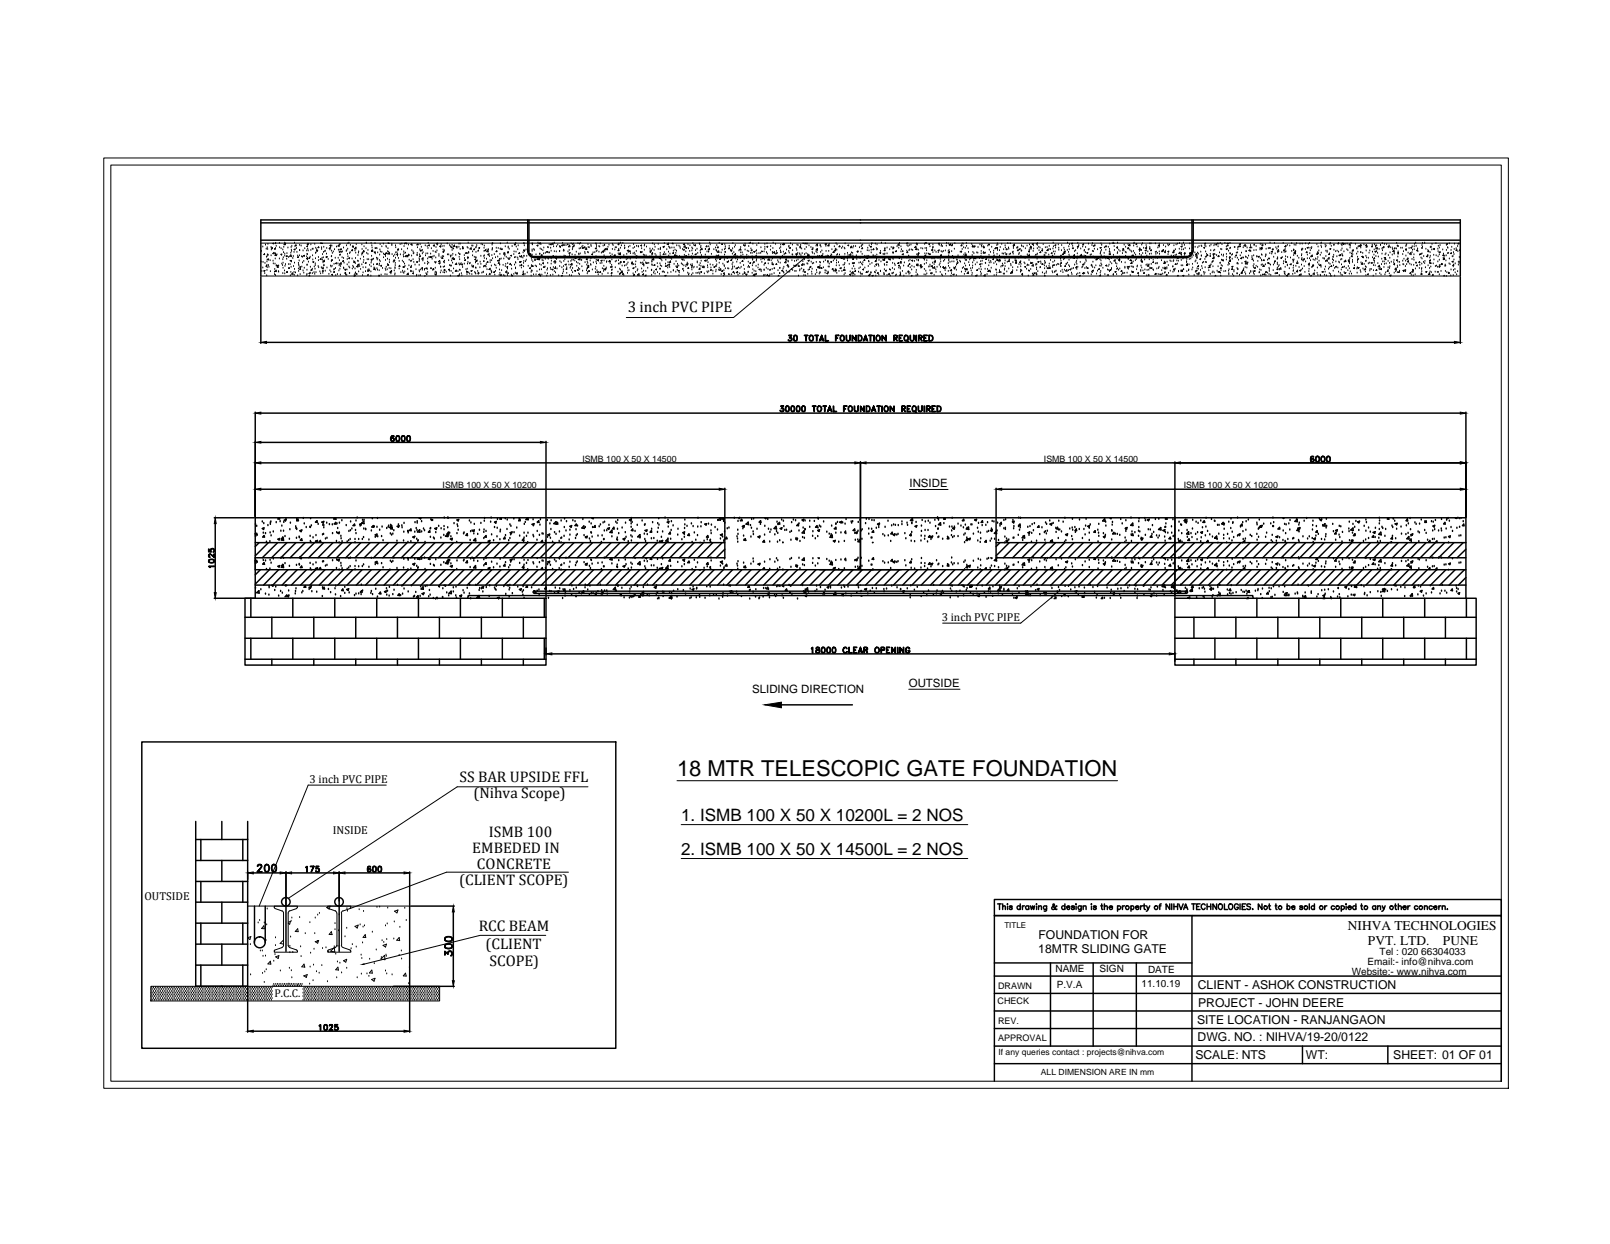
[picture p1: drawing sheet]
<svg xmlns="http://www.w3.org/2000/svg" width="279mm" height="216mm" viewBox="0 0 279 216" stroke-linecap="round" stroke-linejoin="round" font-family="sans-serif">
<defs><g id="words">
<text font-size="3.8" x="117.5" y="134.7">18 MTR TELESCOPIC GATE FOUNDATION</text>
<g font-size="3">
<text x="118.2" y="142.5">1. ISMB 100 X 50 X 10200L = 2 NOS</text>
<text x="118.2" y="148.4">2. ISMB 100 X 50 X 14500L = 2 NOS</text>
</g>
<g font-size="2.7">
<text x="108.9" y="54.2">3 inch PVC PIPE</text>
<text x="79.7" y="135.7">SS BAR UPSIDE FFL</text>
<text x="82.2" y="138.5">(Nihva Scope)</text>
<text x="82" y="148">EMBEDED IN</text>
<text x="84.8" y="145.3">ISMB 100</text>
<text x="79.7" y="153.5">(CLIENT SCOPE)</text>
<text x="82.8" y="150.8">CONCRETE</text>
<text x="83.1" y="161.6">RCC BEAM</text>
<text x="84.3" y="164.6">(CLIENT</text>
<text x="84.9" y="167.7">SCOPE)</text>
</g>
<g font-size="2.3">
<text x="233.9" y="161.4">NIHVA TECHNOLOGIES</text>
<text x="237.4" y="164">PVT. LTD.</text>
<text x="250.4" y="164">PUNE</text>
</g>
<g font-size="2.1">
<text x="180.2" y="165.4">18MTR SLIDING GATE</text>
<text x="180.2" y="162.9">FOUNDATION FOR</text>
<text x="207.9" y="171.7">CLIENT - ASHOK CONSTRUCTION</text>
<text x="207.7" y="177.7">SITE LOCATION - RANJANGAON</text>
<text x="207.9" y="174.7">PROJECT - JOHN DEERE</text>
<text x="207.4" y="183.8">SCALE: NTS</text>
<text x="207.8" y="180.7">DWG. NO. : NIHVA/19-20/0122</text>
<text x="226.6" y="183.8">WT:</text>
<text x="241.8" y="183.8">SHEET: 01 OF 01</text>
</g>
<g font-size="2">
<text x="157.8" y="84.5">INSIDE</text>
<text x="163.5" y="107.8">3 inch PVC PIPE</text>
<text x="157.7" y="119.2">OUTSIDE</text>
<text x="130.5" y="120.3">SLIDING DIRECTION</text>
<text x="53.7" y="135.9">3 inch PVC PIPE</text>
<text x="57.8" y="144.8">INSIDE</text>
<text x="25.1" y="156.2">OUTSIDE</text>
</g>
<text font-size="1.9" x="47.6" y="173">P.C.C.</text>
<g font-size="1.7">
<text x="237.3" y="167.5">Email:- info@nihva.com</text>
<text x="239.4" y="165.8">Tel : 020 66304033</text>
<text x="183.2" y="168.8">NAME</text>
<text x="183.4" y="171.4">P.V.A</text>
<text x="190.8" y="168.8">SIGN</text>
<text x="198.1" y="171.2">11.10.19</text>
<text x="199.2" y="168.9">DATE</text>
<text x="234.6" y="169.2">Website:- www.nihva.com</text>
</g>
<g font-size="1.6">
<text x="173.2" y="171.6">DRAWN</text>
<text x="173.1" y="174.2">CHECK</text>
<text x="173.2" y="177.7">REV.</text>
<text x="173.2" y="180.7">APPROVAL</text>
</g>
<g font-size="1.5">
<text x="101.1" y="80.1">ISMB 100 X 50 X 14500</text>
<text x="181.2" y="80.1">ISMB 100 X 50 X 14500</text>
<text x="76.8" y="84.7">ISMB 100 X 50 X 10200</text>
<text x="205.4" y="84.7">ISMB 100 X 50 X 10200</text>
<text x="173.3" y="183.1">If any queries contact : projects@nihva.com</text>
<text x="180.7" y="186.6">ALL DIMENSION ARE IN mm</text>
</g>
<text font-size="1.4" x="174.3" y="161">TITLE</text>
</g></defs>
<!-- layer: 0 -->
<g fill="none" stroke="#000" stroke-width=".17">
<path d="M18 27.4h243.8v161.5h-243.8zM19.2 28.6h241.3v159h-241.3zM157.8 84.9h6.7M157.7 119.6h8.9M117.5 135.5h76.4M47.7 157.7l1.2 .4 .3 .4M49.2 158.5v5.6M50 158.5v5.6M51.5 157.7l-1.2 .4-.3 .4M51.6 157.5l-.1 .1M51.6 157.5v-.2h-4l.1 .3M57 157.7l1.2 .4"/>
<path d="M58.2 158.1l.2 .4M58.5 158.5v5.6M59.3 158.5v5.6M60.8 157.7l-1.3 .4-.3 .4M60.8 157.5l-.1 .1M60.9 157.5v-.2h-4l.1 .3M118.2 143.1h49.8M118.2 149h49.8M47.7 164.9l-.1 .4h4v-.3M49.2 164l-.3 .4-1.2 .5M50 164l.3 .5 1.2 .4 .1 .1M57 164.9l-.1 .4h4v-.3"/>
<path d="M58.2 164.5l-1.2 .4M58.4 164l-.2 .4M59.2 164l.3 .4 1.3 .5M60.7 164.9l.1 .1"/>
</g>
<!-- layer: CRN-AR-COLUMN-HATCH -->
<g fill="none" stroke="#000" stroke-width=".17">
<path d="M45.3 47.9h208.1M45.3 42.2h208.1M45.3 45.5h.1M45.4 43.6h.1M45.4 47.1h.1M45.6 46.5h.1M45.6 42.9h.1M45.6 45.5h.1M45.8 47l.2-.1-.1 .2zM45.9 44.2v-.2l-.1 .2h.1M45.9 47.5h.1M46 45.7h.1"/>
<path d="M46.1 42.5h.1M46.2 43.3h.1M46.2 44.6h.1M46.3 47.9h.1M46.3 46v.2h-.1zM46.3 46h.1M46.3 46.9h.1M46.3 45.5h.1M46.4 45.1h.1M46.4 44.5h.1M46.4 43h.1M46.4 46.5h.1"/>
<path d="M46.4 44.2h.1M46.5 43.3h.1M46.5 45l.1-.1v.2zM46.5 42.4h.1M46.5 44.3h.1M46.6 46.1h.1M46.7 46.4h.1M46.9 45.2h.1M46.9 47.1h.1M47 44.4h.1M47 43h.1M47.1 43.4h.1"/>
<path d="M47.1 43h.2v.2zM47.3 44l.3-.2v.3zM47.4 45.3h.1M47.4 45.8h.1M47.4 42.2l-.1 .1h.2v-.1M47.6 47.7h.1M47.6 47.2h.1M47.6 43.3h.1M47.7 46.8h.1M47.7 45.8h.1M47.8 44.9h.1M47.8 43.3h.1"/>
<path d="M47.8 43.1h.1M47.8 44.1h.1M47.8 42.3h.1M47.8 47.8h.1M47.9 42.2h.1M47.9 44.4h.1M47.9 44.2v.2h-.2zM47.9 42.7h.1M47.9 46.2h.1M47.9 46.9v.2h-.2zM48 44.4h.1M48 46.1h.1"/>
<path d="M48.1 44.2h.1M48.1 46.1l.2-.1-.1 .2zM48.2 46.2l.1 .2h-.2zM48.3 47.1h.1M48.4 46.2h.1M48.4 47.2h.1M48.5 42.2h.1M48.5 44.9h.1M48.5 43h.1M48.7 44.1h.2v.2zM48.8 43.2h.1M48.9 45.8h.1"/>
<path d="M49 46.1h.1M49.1 47.5h.1M49.1 45.1h.1M49.1 43.4h.1M49.1 45.7h.1M49.1 46.6h.1M49.2 44.7h.1M49.2 43.8h.1M49.2 42.9h.1M49.3 42.4l.1-.1 .1 .2zM49.4 47h.1M49.4 42.2h.1"/>
<path d="M49.4 44.4h.1M49.4 44.1h.1M49.4 47.5h.1M49.4 42.2h.2M49.5 46.2h.1M49.5 42.4h.1M49.5 45.9h.1M49.7 47.2l.2-.1-.1 .2zM49.8 45h.1M49.8 44h.1M49.8 47.3h.1M49.8 44.4v.1h-.1z"/>
<path d="M50 43h.1M50.1 46.6l.1-.2v.2zM50.1 45.9h.1M50.1 44.7h.1M50.3 45.9h.1M50.3 45.2h.3l-.1 .1zM50.4 47.9h.1M50.5 47.3h.1M50.5 43.9h.1M50.5 44.2v.3h-.2zM50.5 46.4h.1M50.5 43h.1"/>
<path d="M50.6 44.6h.1M50.6 45.5h.1M50.6 43.4h.1M50.6 43.6h.1M50.6 47.6l.2-.2 .1 .2zM50.6 42.7h.1M50.8 44.9h.1M50.9 44.5h.1M50.9 46.3h.1M51 43.8h.1M51 47.3h.1M51 43.3l.2-.1v.2z"/>
<path d="M51.1 47.8h.1M51.1 46.8h.1M51.1 42.2h.1M51.1 45.7h.1M51.2 42.8h.1M51.2 42.6l.2-.1v.2zM51.3 47.4h.1M51.4 43.1h.1M51.5 43.8h.1M51.7 44.4h.1M51.7 47.9h.1M51.7 44.5l.1 .2h-.2z"/>
<path d="M51.8 45.7h.1M51.8 46.7h.1M51.8 47.1h.1M51.8 46h.1M51.9 46.2h.1M51.9 45.3h.1M52 44.4h.1M52 42.6h.1M52 43.5h.1M52 46.7l.1-.1 .1 .2zM52 46.3h.2l-.1 .1zM52.1 47.7h.1"/>
<path d="M52.3 42.7h.1M52.3 44.6h.1M52.4 46.3h.1M52.5 44.6h.1M52.5 45.6h.1M52.6 43.5h.1M52.6 47h.1M52.6 44.4l.2-.1v.2zM52.7 47.4h.1M52.7 45.4h.1M52.8 46.6h.1M52.9 43.2h.1"/>
<path d="M53.2 44.9l.2-.2v.2zM53.2 47.8h.1M53.2 43.5h.1M53.2 44.6h.1M53.2 42.8l.2-.1v.1zM53.3 46.9h.1M53.3 46h.1M53.3 44.1h.1M53.3 47.6h.1M53.3 42.4l.2-.1-.1 .2zM53.4 44.2h.1M53.4 45.1h.1"/>
<path d="M53.4 43.3h.1M53.4 42.4h.1M53.5 43.5h.1M53.5 45.5h.1M53.6 47.9l.1-.1 .1 .1M53.6 47.4h.2l-.1 .1zM53.7 44.7v.2h-.1zM53.8 47.4h.1M53.8 44.6h.1M53.9 46.4h.1M53.9 42.5h.1M53.9 43.5h.1"/>
<path d="M53.9 46.9l.2-.1v.1zM54.2 47.5h.1M54.2 43.3h.1M54.2 46.7h.1M54.2 44.4h.1M54.3 45.1h.1M54.3 45.5l.2-.1-.1 .2zM54.3 43.3h.1M54.5 47.3h.1M54.5 46.3h.1M54.6 47.6h.1M54.6 42.4h.1"/>
<path d="M54.7 46.7h.1M54.7 45.8h.1M54.7 46.1h.1M54.8 44h.1M54.8 44.9h.1M54.8 43.1h.1M54.8 43.9h.1M54.8 47.3h.1M54.9 43.6h.1M55 43.3h.1M55 43.5l.1-.1v.2zM55.2 43l.1-.2v.2z"/>
<path d="M55.2 46.3h.1M55.3 45.2h.1M55.3 44.7h.1M55.3 46.5h.1M55.5 47.2h.1M55.6 47.5h.1M55.7 42.3h.1M55.7 44.9v.1h-.1zM55.8 46.5h.1M55.8 43.3h.1M55.8 43h.1M55.8 42.2h-.1l.3 .1-.1-.1"/>
<path d="M55.9 44.8h.1M55.9 46.6l.2-.1v.2zM55.9 45.2h.1M55.9 47.1l.2-.2v.2zM56 44.2h.1M56 47.4h.1M56.1 45.6h.1M56.1 46.5h.1M56.1 44.7h.1M56.1 43.8h.1M56.2 42.9h.1M56.2 46.1h.1"/>
<path d="M56.3 45.2v.2h-.2zM56.4 43.7h.1M56.4 43.6h.1M56.4 47.1h.1M56.6 44.6l.2-.1-.1 .2zM56.7 44.1h.1M56.7 43.1h.1M56.7 44.7h.1M56.7 46.5h.1M57 45h.1M57.1 47.6h.1M57.1 43.1l.1-.1 .1 .2z"/>
<path d="M57.2 47h.1M57.2 43.4h.1M57.2 42.6l.2-.1v.2zM57.4 43h.1M57.4 42.7h.1M57.4 46.2h.1M57.4 47.2h.1M57.5 46.3h.1M57.5 45.4h.1M57.5 44.6h.1M57.5 43.6h.1M57.5 44.5h.1"/>
<path d="M57.5 47.7l.2-.1v.2zM57.6 42.7h.1M57.6 46.2h.1M57.6 45l.1 .2h-.2zM57.7 44h.1M57.8 43.7h.1M57.9 47.2l.1-.1 .1 .2zM57.9 46.8h.1M58 45.9h.1M58 46.8h.1M58.1 43.3h.1M58.2 44.8h.1"/>
<path d="M58.2 46.6h.1M58.2 45.7l.2-.1-.1 .2zM58.3 47.8h.1M58.4 42.9h.1M58.6 47.7h.1M58.6 45.8h.1M58.7 44.8h.1M58.7 43.4h.1M58.8 47h.1M58.9 46.1h.1M58.9 42.5v.2h-.3zM58.9 43.7l.2-.1-.1 .2z"/>
<path d="M58.9 45.2h.1M58.9 44.3h.1M59 42.5h.1M59 43.4h.1M59 46.7h.1M59 42.4h.1M59 45.9h.1M59.1 44.3h.1M59.1 47.7h.1M59.1 46.3h.1M59.2 43.2v.1h-.1zM59.2 45.6v.2h-.2z"/>
<path d="M59.3 43.8h.1M59.4 44.7h.1M59.4 43.7h.1M59.6 45.2v.2h-.1zM59.6 44.9h.1M59.6 43h.1M59.6 46.5h.1M59.7 46.6h.1M59.7 45.7h.1M59.8 47.4l.2-.1v.1zM59.8 46.8l.2-.1v.2zM60 47.6h.1"/>
<path d="M60 47.7h.1M60.1 43.6h.1M60.1 42.7h.1M60.2 47.8h.1M60.2 43.5h.1M60.2 46.8h.1M60.3 45h.1M60.3 46h.1M60.3 44.1h.1M60.3 43.3h.1M60.4 42.3h.1M60.4 44.6h.1"/>
<path d="M60.5 44.8l.2-.1-.1 .2zM60.6 46.3h.1M60.6 42.2h.1M60.6 45.6h.1M60.6 47.5h.1M60.7 46.5h.1M60.7 44h.1M60.7 47.4h.1M60.8 43.8h.1M60.8 42.6h.1M61 43.5l.2-.2v.2zM61.1 43.5h.1"/>
<path d="M61.1 44.9h.1M61.1 46.7h.1M61.1 42.8l.3-.1-.1 .2zM61.2 42.8h.1M61.2 46.2h.1M61.4 46.4h.1M61.4 45.4h.1M61.4 45.5l.2-.1v.1zM61.4 47.9l.3-.1-.1 .1M61.5 47.8h.1M61.6 46.7h.1M61.6 47.6h.1"/>
<path d="M61.6 43.5h.1M61.7 45.7h.1M61.7 44.9h.1M61.7 47.4h.1M61.7 43.9h.1M61.7 43l.1 .2h-.3zM61.8 43h.1M61.8 47.6l.1-.2v.2zM61.8 42.4h.1M61.9 46.3l.2-.3 .1 .3zM62 46.4h.1M62.1 45.3h.1"/>
<path d="M62.1 44.4h.1M62.1 45.9l.2-.1-.1 .2zM62.2 45.4h.1M62.2 43.9h.1M62.2 43.7h.1M62.2 47.2h.1M62.4 46.3h.1M62.5 45h.1M62.6 46.8h.1M62.8 44.3h.1M62.8 42.5h.1M62.8 46h.1"/>
<path d="M62.8 43.9l.2-.1-.1 .2zM62.8 43.3h.1M62.9 47.8h.1M63 46.5h.1M63 47.4h.1M63 45.6h.1M63.1 44.6h.1M63.1 43.6h.1M63.1 43.8h.1M63.1 45.2h.1M63.1 43.5l.1 .2h-.2zM63.2 42.8h.1"/>
<path d="M63.4 47.1h.1M63.5 46.5h.1M63.5 43.2h.1M63.5 45.5v.2h-.1zM63.6 42.2h.1M63.6 44h.1M63.7 45.1h.1M63.8 47l.1-.1v.2zM63.9 44.1h.1M63.9 43.5h.1M63.9 46.9h.1M63.9 47.6v.2h-.1z"/>
<path d="M64 45.1h.1M64 46.8h.1M64.1 47h.1M64.1 46h.1M64.4 47.2h.1M64.4 47.9h.1M64.4 46.3h.1M64.4 42.2h.1M64.4 45.7h.1M64.4 45l.2-.1v.2zM64.4 45.4h.1M64.4 43.6l.3-.2v.2z"/>
<path d="M64.5 43.6h.1M64.5 44.5h.1M64.5 42.7h.1M64.5 43.7h.1M64.6 43h.1M64.8 45h.1M64.8 46h.1M64.8 46.7l.2-.2v.3zM64.9 46.5h.1M65.1 42.3h.1M65.1 43.7v.1h-.1zM65.1 43h.2l-.1 .1z"/>
<path d="M65.1 46.9h.1M65.1 44.1h.1M65.3 44.8h.1M65.4 43.2h.1M65.4 46.6h.1M65.5 45.1h.1M65.5 45.7v.2h-.2zM65.5 46.9h.1M65.5 43.9h.1M65.5 44.9h.1M65.7 47.9l.1-.1 .1 .1M65.8 47.9h.1"/>
<path d="M65.8 46.1h.1M65.8 47h.1M65.8 45.2h.1M65.8 45.8h.1M65.9 44.3h.1M65.9 43.4h.1M66 42.4h.1M66 45.4h.1M66 43.7h.1M66.1 46.1l.1-.1v.2zM66.1 47.7h.1M66.3 42.8h.1"/>
<path d="M66.3 43.8h.1M66.4 46.6h.1M66.5 42.4h.1M66.6 44.7h.1M66.6 44.1h.1M66.7 44.1h.2v.1zM66.8 47.7h.1M66.9 46.7h.1M66.9 45.2h.1M66.9 44.5h.1M66.9 46.9h.1M67 42.7h.1"/>
<path d="M67 42.9h.1M67 46.4h.1M67 43.8l.1 .2h-.2zM67.2 47.7h.1M67.2 46.8h.1M67.2 45h.1M67.2 45.9h.1M67.3 44.1h.1M67.3 43.7h.1M67.3 43.2h.1M67.4 42.3h.1M67.4 44.1l.2-.3v.3z"/>
<path d="M67.4 42.2h.1M67.4 45.9l.1 .1h-.2zM67.5 43.8h.1M67.5 46.6h.1M67.6 45.6h.1M67.6 45.2h.1M67.7 47.2l.2-.1-.1 .2zM67.8 47.5h.1M67.8 46.6h.1M68 46.9v.3h-.3zM68 42.6h.1M68 42.4h.1"/>
<path d="M68 44.2h.1M68.3 45.5h.1M68.3 44.5h.1M68.3 45.2h.2v.1zM68.4 45.2h.1M68.4 47h.1M68.5 44.3h.1M68.5 47.7h.1M68.6 46.6h.1M68.6 47.5h.1M68.6 46.5h.1M68.6 45.7h.1"/>
<path d="M68.6 46.1h.1M68.6 44.8h.1M68.6 42.7h.1M68.7 43h.1M68.7 43.9h.1M68.9 43.8h.1M69 44.4h.1M69 44v.2h-.2zM69 43.5h.1M69 43.3l.2-.1-.1 .2zM69.1 44.9h.1M69.3 45.4h.1"/>
<path d="M69.3 46.7h.1M69.4 46v.3l-.2-.1zM69.4 42.4h.1M69.5 44.2h.1M69.6 47.3h.1M69.7 43.3h.1M69.7 42.4h.1M69.8 45.3h.1M69.9 47.1h.1M69.9 47.3h.1M69.9 46.3h.3l-.1 .1zM70 46.4h.1"/>
<path d="M70 44.3h.1M70 44.6h.1M70 45.5h.1M70.1 43.7h.1M70.1 47.4h.1M70.1 42.8h.1M70.1 44h.1M70.2 42.4h.1M70.2 45.8h.1M70.2 47.2h.1M70.3 46.2h.1M70.3 44.5l.2-.2v.3z"/>
<path d="M70.4 43.9h.1M70.4 42.3h.1M70.5 42.2v.1h.1v-.1M70.6 47.6l.2-.2 .1 .3zM70.6 44.4l.2-.1v.2zM70.7 43.2h.1M70.8 46.8h.1M70.8 44.6h.1M70.9 42.5h.1M70.9 44.3h.1M71 46.1h.1M71 44.2v.2h-.2z"/>
<path d="M71 45.2h.1M71.2 46.4l.1-.1v.1zM71.3 45.4h.1M71.3 47.1h.1M71.3 42.4l.2-.1-.1 .2zM71.4 46.2h.1M71.4 44.4h.1M71.4 45.3h.1M71.5 43.5h.1M71.5 42.6h.1M71.6 47.4h.2l-.1 .1zM71.7 45.1h.1"/>
<path d="M71.7 43.7h.1M71.7 47.2h.1M71.7 44.1h.1M71.8 44h.1M71.8 45.5h.1M72 46h.1M72.2 46.8h.1M72.3 47.9h.1M72.3 45.5l.1-.1v.2zM72.3 47.8h.1M72.4 42.6h.1M72.4 44.3h.1"/>
<path d="M72.4 44h.1M72.4 44.4h.1M72.4 42.4l.1-.1 .1 .2zM72.4 43h.1M72.7 47.9h.1M72.7 46h.1M72.7 47h.1M72.7 44.9h.1M72.7 45.4h.1M72.8 45.2h.1M72.8 47.2h.1M72.8 44.2h.1"/>
<path d="M72.9 43.3h.1M72.9 42.4h.1M72.9 44.4l.1 .1h-.2zM72.9 43.5l.2-.1-.1 .2zM73 47.8h.1M73 46.8h.1M73.1 42.9h.1M73.2 46.6l.1-.2v.2zM73.2 44.9l.2-.2v.3zM73.3 44.1h.1M73.3 43.5h.1M73.3 46.9h.1"/>
<path d="M73.4 45.3h.1M73.4 43.8h.1M73.7 46.8h.1M73.7 46.9h.1M73.7 47.9h.1M73.7 45.7h.1M73.8 42.7h.1M73.8 44.4h.1M73.9 46.6l.2-.1-.1 .1zM73.9 44.1h.1M73.9 47.5h.1M74 47.7h.1"/>
<path d="M74.1 47.7h.1M74.1 46.8h.1M74.1 42.8h.1M74.2 45.9h.1M74.2 45.5h.1M74.2 44.1h.1M74.2 44.9h.1M74.2 47.3h.1M74.3 43.1h.1M74.3 42.2h.1M74.4 42.6l.1-.1v.2zM74.4 45.7h.1"/>
<path d="M74.4 44.7h.1M74.6 44.6l.1-.1v.2zM74.7 46.6h.1M74.7 44.1h.1M74.9 43.2h.1M74.9 46.6h.1M74.9 44.5v.2h-.2zM75 45h.1M75.1 44.6h.1M75.1 46.9h.1M75.2 43.6h.1M75.2 42.6l.2-.1v.2z"/>
<path d="M75.2 46.6l.1 .2-.2-.1zM75.3 42.7h.1M75.3 44.5h.1M75.5 45.5h.1M75.5 47.5h.1M75.5 47.7l.2-.1v.1zM75.5 46.6h.1M75.5 43.8h.1M75.5 47.2h.1M75.6 45.7h.1M75.6 44.8h.1M75.7 43h.1"/>
<path d="M75.7 43.8h.1M75.7 45.5h.1M75.7 47.3h.1M75.7 47.5h.1M75.8 43.5h.1M75.9 42.5h.1M75.9 42.2l-.2 .1 .3 .1v-.2M76.1 45.4l.2-.2v.3zM76.2 44.5h.1M76.2 44.2h.1M76.2 45.7l.2-.1-.1 .2zM76.3 42.8l.1-.1 .1 .1z"/>
<path d="M76.4 47.4h.1M76.5 46.4h.1M76.5 42.9h.1M76.5 46.3h.1M76.6 42.4h.1M76.6 47h.1M76.6 44.7h.1M76.7 42.8h.1M76.8 44.5h.1M76.8 44.7v.2h-.1zM76.8 43.7l.2-.1v.2zM76.9 47.3h.1"/>
<path d="M76.9 43.4h.1M76.9 46.4h.1M77 44.6h.1M77 45.5h.1M77 43.7h.1M77.1 42.7h.1M77.1 46.9l.1-.1v.1zM77.1 45.6h.1M77.1 43.5h.1M77.1 46.9h.1M77.1 45.3h.1M77.1 46.3h.1"/>
<path d="M77.1 47.4h.1M77.4 47.2h.1M77.6 42.3h.1M77.7 44.2h.1M77.8 46.8l.2-.1-.1 .2zM77.9 44.2h.1M77.9 45.2h.1M78 47.1h.1M78 42.6h.1M78 46.1h.1M78.2 46.2h.1M78.2 42.8h.1"/>
<path d="M78.2 44.4h.1M78.2 47.9h.1M78.2 44.6h.1M78.3 47.1h.1M78.3 43l.1-.2v.2zM78.3 46.2h.1M78.4 45.3h.1M78.4 44.4h.1M78.5 42.6h.1M78.5 43.5h.1M78.5 44.8l.2-.1-.1 .2zM78.5 45.7h.1"/>
<path d="M78.6 43.2h.1M78.6 44.1h.1M78.6 47.4h.1M78.6 45l.2-.1v.1zM78.7 42.7l.2-.2v.3zM78.7 43.2h.1M78.7 46.7h.1M78.9 45.1h.1M79 47.1l.1-.2 .1 .2zM79.1 44.3h.1M79.1 42.8l.2-.1v.2zM79.2 47h.1"/>
<path d="M79.2 45.7l.1 .2h-.3zM79.3 43.1h.1M79.5 47.1h.1M79.5 47.9l.1-.1v.1M79.6 44h.1M79.6 42.9h.1M79.6 42.4h.1M79.6 45.8h.1M79.7 47.8h.1M79.7 44.6h.1M79.7 46h.1M79.7 46.9h.1"/>
<path d="M79.7 47.7h.1M79.8 45.1h.1M79.8 44.2h.1M79.9 42.4h.1M79.9 43.3h.1M79.9 46.9h.1M79.9 45.9h.1M80 45.7h.1M80.1 47.5h.1M80.1 45.9l.2-.1-.1 .2zM80.2 47.9h.1M80.3 43h.1"/>
<path d="M80.3 46.4h.1M80.4 43v.2h-.2zM80.6 45.8h.1M80.6 44.4h.1M80.6 44.9h.1M80.7 45l.1 .2h-.2zM80.7 43.9l.3-.1-.1 .2zM80.9 46.8h.1M81 47.2h.1M81 47.2l.1-.1v.2zM81 47.7h.1M81.1 46.7h.1"/>
<path d="M81.1 43h.1M81.1 45.8h.1M81.1 44.7h.1M81.2 44h.1M81.2 44.9h.1M81.2 43.1h.1M81.2 45.5h.1M81.3 42.2h.1M81.3 44.8h.1M81.3 43.8h.1M81.3 43.9h.1M81.3 47.4h.1"/>
<path d="M81.5 45.8h.1M81.5 47.6h.1M81.5 43.2l.3-.2v.3zM81.6 45.7h.1M81.7 47l.2-.1-.1 .2zM81.9 47.7h.1M81.9 42.7h.1M81.9 46.1h.1M81.9 46.3l.2-.2 .1 .2zM82 43.7h.1M82 44.4h.1M82.1 42.7h.1"/>
<path d="M82.3 44.6h.1M82.3 43.2l.1 .1h-.2zM82.4 47.3h.1M82.4 45l.2-.1-.1 .2zM82.5 47.4h.1M82.5 45.6h.1M82.5 46.5h.1M82.6 44.7h.1M82.6 47.6h.1M82.6 43h.1M82.6 43.8h.1M82.6 46.6h.1"/>
<path d="M82.6 44.8h.1M82.6 42.9h.1M82.7 45.2v.2h-.1zM82.7 42.6h.1M82.8 45.3h.1M82.9 47.1h.1M82.9 45.9h.1M82.9 43.6h.1M82.9 47.4l.2-.1v.1zM83 47.6h.1M83 43.5h.1M83.1 43h.1v.1z"/>
<path d="M83.3 46.5h.1M83.3 45.5h.1M83.5 44.5h.1M83.5 45.9h.1M83.5 42.4h.1M83.6 47.4h.1M83.7 42.5h.1M83.8 47.3h.1M83.9 47.2h.1M83.9 45.4h.1M83.9 46.3h.1M84 44.5h.1"/>
<path d="M84 43.6h.1M84 45.4h.1M84 43.1h.1M84 46.1l.2-.1v.2zM84 42.7h.1M84 44.4h.1M84 44.9h.1M84.3 43.3v.2h-.2zM84.3 46.3h.1M84.4 45.9h.1M84.4 47.7h.1M84.4 45h.1"/>
<path d="M84.5 43.4h.1M84.5 46.8h.1M84.6 45.4l.1 .1h-.2zM84.7 43.4v.3h-.2zM84.7 44.1h.2l-.1 .1zM84.7 44.3h.1M84.8 43.3h.1M84.9 46.8l.2-.2v.2zM84.9 44.5h.1M85 47.4l.1 .2h-.2zM85.1 45.2h.1M85.1 45.6h.1"/>
<path d="M85.2 47.1h.1M85.3 46.2h.1M85.3 45.2h.1M85.3 47.2h.1M85.3 47.4h.1M85.4 44.4h.1M85.4 42.2l.1 .1M85.4 42.5h.1M85.4 43.4h.1M85.4 43.3h.1M85.4 43.1h.1M85.5 42.3h.1"/>
<path d="M85.5 44.9h.1M85.5 42.2v.1M85.7 47.2l.1-.1v.2zM85.8 44.2h.1M85.8 46h.1M85.9 47.7h.1M86 47.1h.1M86 44.7h.1M86 46.1h.1M86.1 43.1h.1M86.1 46.6h.1M86.2 43.5v.2h-.1z"/>
<path d="M86.3 45.2h.2v.1zM86.4 44.6h.1M86.5 43.1h.1M86.6 45.5v.2h-.1zM86.6 47.8h.1M86.7 46.8h.1M86.7 45.3h.1M86.7 45h.1M86.7 46h.1M86.8 44.1h.1M86.8 45h.1M86.8 47.4h.1"/>
<path d="M86.8 43.3h.1M86.8 42.3h.1M86.9 43.2h.1M87 44.9h.1M87 47.6v.2h-.2zM87 43.3l.2-.1-.1 .1zM87.1 47h.1M87.3 46h.1M87.3 47.8h.1M87.4 44.9h.1M87.5 44h.1M87.6 44.4h.1"/>
<path d="M87.6 47.9h.1M87.6 43.9v.2h-.2zM87.7 42.8h.1M87.7 46.3h.1M87.7 47.2l.2-.2 .1 .3zM87.8 45.9h.1M87.9 44.6h.1M87.9 46.3h.2v.1zM88 47.6h.1M88 42.2h.1M88.1 46.7h.1M88.1 47.8h.1"/>
<path d="M88.1 45.7h.1M88.2 43.9h.1M88.2 44.9h.1M88.2 43h.1M88.2 42.9h.1M88.2 43.7v.1h-.1zM88.2 47.5h.1M88.2 45h.1M88.4 43.3h.1M88.4 45h.1M88.5 44.8h.1M88.6 45.7v.2h-.2z"/>
<path d="M88.6 44.4l.2-.1-.1 .1zM88.7 47.7h.1M88.7 46.1h.1M88.8 46.7h.1M88.8 47.9h.1M88.8 47.9l.2-.1v.1M88.9 42.8h.1M89.2 44.2h.1M89.2 47.6h.1M89.2 43.7h.1M89.3 42.4l.2-.1-.1 .2zM89.3 44.7h.1"/>
<path d="M89.3 42.5h.1M89.3 46h.1M89.4 47.4h.1M89.5 45.6h.1M89.5 46.5h.1M89.5 46.6h.1M89.5 44.7h.1M89.5 45.7h.1M89.5 42.2h.1M89.5 43.8h.1M89.5 47.4h.3l-.1 .1zM89.6 42.9h.1"/>
<path d="M89.7 47.6h.1M89.8 47.6h.1M89.8 43.3h.1M89.8 44.8h.1M89.9 45.1h.1M89.9 42.7h.1M90.1 43.8l.1 .2h-.2zM90.2 44.6h.1M90.2 45.6h.1M90.2 46.2h.1M90.2 45.5l.2-.1v.1zM90.3 44.6l.2-.2v.2z"/>
<path d="M90.5 46.5h.1M90.5 45.9l.1 .2-.2-.1zM90.6 47.7l.3-.3v.3zM90.7 44.8h.1M90.8 43.9h.1M90.8 47.4h.1M90.8 47.2h.1M90.9 46.3h.1M90.9 45.7h.1M90.9 45.4h.1M90.9 43.5h.1M90.9 44.5h.1"/>
<path d="M90.9 42.3h.1M90.9 43.5l.2-.1-.1 .2zM90.9 43.6h.1M91 42.7h.1M91.1 47.6h.1M91.2 45.4h.1M91.3 43.4h.1M91.3 45.2h.1M91.4 44.5h.1M91.5 47.4h.1M91.6 42.4h.1M91.6 43.4h.1"/>
<path d="M91.7 46.2h.1M91.9 46.6l.1-.1v.1zM91.9 44.4h.1M92.1 44v.2h-.1zM92.2 47.9h.1M92.2 47.3h.1M92.2 47h.1M92.2 46.3h.1M92.2 44.9h.1M92.3 46.1h.1M92.3 45.2h.1M92.3 43.4h.1"/>
<path d="M92.3 44.3h.1M92.3 42.3h.1M92.3 43.6h.1M92.3 47.1h.1M92.3 46.2l.2-.1v.2zM92.4 42.5h.1M92.4 42.4h.1M92.5 45.5h.1M92.5 44.6l.2-.1-.1 .2zM92.6 47.7h.1M92.6 43.3h.1M92.7 43.5h.1"/>
<path d="M92.8 45.2h.1M92.9 46.2h.1M92.9 45.2h.1M93 44.2h.1M93 47.7h.1M93.1 46.3h.1M93.2 47.1h.1M93.2 42.6l.2-.1-.1 .2zM93.4 42.2h.1M93.4 44.8v.3l-.2-.1zM93.5 47.7l.2-.1-.1 .1zM93.6 47.7h.1"/>
<path d="M93.6 46.8h.1M93.6 45.1h.1M93.7 45h.1M93.7 45.9h.1M93.7 44.1h.1M93.7 44.9h.1M93.7 42.2l-.2 .1h.2v-.1M93.7 43.2h.1M93.8 47.9h.1M93.8 42.3h.1M93.9 42.4h.1M93.9 46h.1"/>
<path d="M94 43.3h.1M94 46.8h.1M94 47.7h.1M94 44.2l.1 .2h-.2zM94.1 45.2h.1M94.2 45.7l.1-.1v.2zM94.2 43.5h.1M94.2 45.3h.1M94.3 46.4l.1-.1 .1 .1zM94.3 44.1h.1M94.4 43h.1M94.6 46.3h.1"/>
<path d="M94.6 47.4h.1M94.6 45h.1M94.6 44h.1M94.8 43.7l.2-.1v.2zM94.9 47.9h.1M94.9 46.9h.1M95 46.6h.1M95 47.5h.1M95.1 45.7h.1M95.1 43h.1M95.1 44.8h.1M95.1 43.9h.1"/>
<path d="M95.1 45h.1M95.3 42.5h.1M95.3 43.9h.1M95.5 47.8h.1M95.5 46.6h.1M95.5 42.4l.1-.1v.2zM95.6 43.1h.1M95.6 46.8h.1M95.6 45.8h.1M95.6 43.6h.1M95.6 44.9h.1M95.7 45.3h.1"/>
<path d="M95.8 46.8l.2-.1-.1 .1zM95.9 44.5l.1-.1v.1zM95.9 47.7h.1M95.9 42.2l-.1 .2h.2v-.2M96 46.4h.1M96.1 42.8h.1M96.1 45.5l.2-.3 .1 .3zM96.2 42.2h.1M96.2 43.7h.1M96.2 47.1h.1M96.2 46.6l.2-.2v.2zM96.3 45.7h.1"/>
<path d="M96.4 44.7h.1M96.4 46.4h.1M96.4 47.4h.1M96.4 45.5h.1M96.4 44.8l.2-.1v.2zM96.5 44.6h.1M96.5 43.7h.1M96.6 42.8h.1M96.6 45h.1M96.7 46.7h.1M96.8 42.5h.1M97 47.9h.1"/>
<path d="M97 44.6h.1M97.1 43.7h.1M97.1 43.6h.1M97.1 42.8h.1M97.1 46.3h.1M97.1 42.8l.2-.1v.2zM97.2 45.4h.1M97.3 44.6h.1M97.4 45.6h.1M97.5 42.6l.1-.1v.2zM97.5 47.9l.1-.1v.1M97.5 46.5h.1"/>
<path d="M97.6 47.5h.1M97.6 42.2h.1M97.8 47.2h.1M97.8 43.6h.1M97.8 46.8h.1M97.8 46.3h.1M97.8 42.6h.1M97.8 43.4h.1M97.8 45.4h.1M97.9 43.5h.1M97.9 44.4h.1M97.9 42.6h.1"/>
<path d="M98 44.5v.2h-.2zM98 45.1h.1M98.1 45.9l.2-.1-.1 .2zM98.1 44.5h.1M98.2 42.6h.1M98.2 46.7l.2-.1v.2zM98.4 46.5h.1M98.4 47.4h.1M98.5 42.5h.1M98.6 43.7h.1M98.6 45.5h.1M98.7 42.5h.1"/>
<path d="M98.7 46h.1M98.7 43.9l.2-.1v.2zM98.8 43.5h.1M98.8 44.4h.1M98.8 47.8h.1M98.9 42.6v.2h-.2zM98.9 46.6h.1M99 46.3h.1M99 45.9l.2-.2 .1 .3zM99.1 45.4h.1M99.1 42.3h.1M99.2 47.9h.1"/>
<path d="M99.2 46h.1M99.2 47h.1M99.2 45.2h.1M99.3 44.2h.1M99.3 43.3h.1M99.4 42.4h.1M99.4 47.3h.1M99.4 43.1h.1M99.4 46.6h.1M99.4 42.8l.1-.1 .1 .1zM99.5 42.4h.1M99.5 45.2h.1"/>
<path d="M99.7 42.7h.1M99.7 47l.2-.1-.1 .2zM99.8 45.3h.1M99.8 44.3h.1M99.9 44.7l.1 .2h-.2zM100 43.8h.1M100 45.5h.1M100.1 46.2h.1M100.2 46.9l.1-.1v.1zM100.3 42.3h.1M100.3 45.7h.1M100.3 45l.3-.1-.1 .2z"/>
<path d="M100.4 46.6h.1M100.4 44.1h.1M100.4 47.5h.1M100.5 44.2h.1M100.5 43.2h.1M100.6 47.7h.1M100.6 42.4h.1M100.6 45.9h.1M100.6 46.8h.1M100.6 44.9h.1M100.7 44.1h.1M100.7 43.1h.1"/>
<path d="M100.8 42.2h.1M100.8 45.2h.1M100.9 45.2h.1M101 42.9h.1M101 46.3h.1M101 43h.2l-.1 .1zM101.1 47.1h.1M101.1 42.7h.1M101.2 43.1h.1M101.5 43.8h.1M101.5 42.8v.2h-.1zM101.5 44.1h.1"/>
<path d="M101.5 45.6h.1M101.6 43.3l.2-.3v.3zM101.8 47h.1M101.8 46h.1M101.9 46.7h.1M101.9 44.9v.1h-.2zM101.9 47.5h.1M101.9 45.5h.1M102 46.6h.1M102 45.7h.1M102 43.8h.1M102 47.3h.1"/>
<path d="M102 46.1l.2-.1-.1 .2zM102 44.8h.1M102 42.4h.1M102.1 43h.1M102.1 43.9h.1M102.2 46.1v.3h-.2zM102.2 43h.1M102.2 46.9l.1 .2h-.2zM102.4 45.3h.1M102.5 45.9h.1M102.5 44.9h.1M102.5 42.6h.1"/>
<path d="M102.5 46h.1M102.6 42.8h.1M102.7 44.1h.1v.1zM102.8 46.8h.1M102.9 43.9h.1M103 45.6h.1M103.2 43.8h.1M103.2 44.8h.1M103.3 46.7h.1M103.3 43.2l.2-.2v.2zM103.3 47.3h.1M103.3 42.2h.2"/>
<path d="M103.4 46.4h.1M103.4 44.6h.1M103.4 45.5h.1M103.5 43.7h.1M103.5 42.5h.1M103.5 45.2h.1M103.5 42.8h.1M103.5 45.8h.1M103.6 43.5h.1M103.6 47h.1M103.6 47.2l.2-.1v.2zM103.8 47.7h.1"/>
<path d="M103.8 45l.1 .2h-.2zM103.9 45.3h.1M103.9 42.8h.1M103.9 43.8h.1M104.1 42.9h.1M104.2 42.3h.1M104.2 45.7h.1M104.2 47.1v.2h-.1zM104.2 44.7h.1M104.3 45.2h.2l-.1 .1zM104.4 43.9h.1M104.5 45.7h.1"/>
<path d="M104.5 47.6h.1M104.5 43.7l.2-.2v.3zM104.5 46.6h.1M104.7 42.7h.1M104.7 47.1h.1M104.8 46.2h.1M104.8 46.8h.1M104.8 44.4h.1M104.8 45.3h.1M104.9 43.5h.1M104.9 42.6h.1M105 43.6h.1"/>
<path d="M105 43.3l.1-.1v.1zM105 46.6l.1 .2h-.3M105.1 44.9h.1M105.1 46.6l-.2 .2M105.2 46.7h.1M105.2 46.5h.1M105.2 43.3h.1M105.3 45.5h.1M105.3 45.4h.1M105.4 43.2v.1h-.1zM105.5 47.5h.1M105.5 42.9h.1"/>
<path d="M105.7 42.5h.1M105.7 45.5h.1M105.8 45.2v.2h-.1zM105.8 44h.1M105.9 45.7h.1M105.9 45.5h.1M105.9 46.3h.2v.1zM106 44.5h.1M106.1 47.9h.1M106.1 46h.1M106.1 46.9h.1M106.2 45.1h.1"/>
<path d="M106.2 47.3v.1h-.1zM106.2 44.2h.1M106.2 46.4h.1M106.2 46.8h.1M106.3 42.4h.1M106.3 43.3h.1M106.4 42.6h.1M106.6 44.4l.2-.1-.1 .1zM106.7 44.4h.1M106.7 43.4h.1M106.7 44.6h.1M106.8 45.5h.1"/>
<path d="M106.8 43h.1M106.8 46.5h.1M106.9 45.3h.1M106.9 43h.1M107.2 47.2h.1M107.2 42.4l.2-.1v.2zM107.3 44.1h.1M107.3 45.8h.1M107.3 45.2h.1M107.4 43.3h.1M107.4 43.3v.2h-.2zM107.4 42.3h.1"/>
<path d="M107.5 47.7h.1M107.5 46.7h.1M107.5 47.4h.3l-.1 .1zM107.6 45.8h.1M107.6 44h.1M107.6 44.9h.1M107.6 43.9v.3h-.2zM107.7 43.1h.1M107.7 44.2h.1M107.7 46.9h.1M107.7 42.2h.1M107.8 45.4v.1h-.2z"/>
<path d="M107.8 42.7h.1M107.9 47.1h.1M108 46.2h.1M108 47.1v.2h-.2zM108.1 42.2h.1M108.1 47.4l.1 .2h-.2zM108.2 45.5h.1M108.2 45.5l.2-.1-.1 .1zM108.3 44.4h.1M108.3 47.8h.1M108.4 43.2h.1M108.4 42.7h.1"/>
<path d="M108.4 46.2h.1M108.4 43h.1M108.6 46.1h.1M108.7 45.1h.1M108.8 44.1h.1M108.8 45.9h.1M108.9 43.5l.2-.1-.1 .2zM108.9 47.4h.1M108.9 46.6h.1M108.9 44.9h.1M109 45.6h.1M109 47h.1"/>
<path d="M109 43.8h.1M109 44.7h.1M109.1 42.9h.1M109.1 47h.1M109.3 42.7h.1M109.3 43.5l.1 .2h-.2zM109.4 45h.1M109.4 44h.1M109.7 46h.1M109.7 45.6h.1M109.7 45.5v.2h-.1zM109.8 46.6l.2-.1v.1z"/>
<path d="M109.9 43.1h.1M109.9 44.1h.1M109.9 47.5h.1M110 47.9h.1M110 42.4h.1M110 45.9h.1M110.1 43.9h.1M110.1 47.6v.2h-.1zM110.1 43h.1M110.2 44.2h.1M110.3 46h.1M110.3 47.3h.1"/>
<path d="M110.3 45.5h.1M110.3 46.4h.1M110.4 44.6h.1M110.4 43.6h.1M110.4 44.9h.1M110.5 42.7h.1M110.5 44.7h.1M110.5 44.4v.2h-.2M110.5 44.6l.2-.1-.1 .1zM110.5 44.4l-.2 .2M110.6 47h.1M110.7 46.8h.1"/>
<path d="M110.7 47.8h.1M110.8 42.8h.1M110.8 42.9h.1M110.9 47.5v.3l-.2-.1zM111.1 43.8h.1M111.1 45.7h.1M111.2 42.6l.2-.1-.1 .2zM111.3 43.7v.1h-.2zM111.4 46.7h.1M111.4 43.2h.1M111.4 45.7h.1M111.4 43.8h.1"/>
<path d="M111.4 47.3h.1M111.5 47.7l.1-.1v.1zM111.5 45.9l.1-.2 .1 .2zM111.6 45.6h.1M111.6 44.3h.1M111.7 47.1h.1M111.7 47.7h.1M111.7 46.2h.1M111.7 46h.1M111.8 45.2h.1M111.8 43.4h.1M111.8 44.4h.1"/>
<path d="M111.8 42.7h.1M111.9 42.5h.1M111.9 47.9l.1-.1 .1 .1M112.1 45.6h.1M112.1 47.1h.1M112.1 44.6h.1M112.1 44.4h.1M112.1 47.9h.1M112.2 42.9h.1M112.3 45.6l-.2 .1h.2v-.1M112.4 46.6h.1M112.6 45.7h.1"/>
<path d="M112.8 44.6h.1M112.8 43.2h.1M112.8 43.7l.2-.1-.1 .2zM112.8 43.5h.1M113 43.5h.1M113 47h.1M113.1 46.9h.1M113.1 47.8h.1M113.1 46h.1M113.1 45.5h.1M113.1 44.3h.1M113.1 45.4h.1"/>
<path d="M113.2 45.1h.1M113.2 46.1h.1M113.2 44.1h.1M113.2 45.1l.2-.2 .1 .2zM113.3 42.3h.1M113.3 43.3h.1M113.3 43.8v.2h-.2zM113.4 47.4h.1M113.5 46l.1-.1v.2zM113.5 43.5h.1M113.5 47.1h.1M113.6 42.5h.1"/>
<path d="M113.7 42.9h.1M113.7 44.1h.1M113.7 47.6h.1M113.8 46.8l.1-.1v.1zM113.8 44.4h.1M114.1 45.7h.1M114.1 47.3h.1M114.1 46.3h.1M114.2 42.4h.1M114.2 43.3h.1M114.4 44.8l.2-.1v.2zM114.4 47.6h.1"/>
<path d="M114.5 46.7h.1M114.5 45.8h.1M114.6 44h.1M114.6 44.9h.1M114.6 43.3h.1M114.6 44.4h.1M114.6 43.1h.1M114.6 46.1h.1M114.6 46.7h.1M114.7 45.1h.1M114.8 46.3h.1M114.9 45.3h.1"/>
<path d="M114.9 47.2h.1M115.1 42.8l.2-.1-.1 .2zM115.1 47.2h.1M115.1 43h.1M115.2 44v.2h-.1zM115.3 42.3h.1M115.3 43.8h.1M115.3 47.3h.1M115.5 47.9h-.1l.2-.1-.1 .1M115.5 45.8h.1M115.5 44.2h.1M115.5 45.2h.1"/>
<path d="M115.6 46.1v.2l-.1-.1zM115.7 43.3h.1M115.8 46.1h.1M115.9 46.5h.1M115.9 47.4h.1M115.9 45.6h.1M116 44.7h.1M116 42.2v.2h-.2M116 43.8h.1M116 42.2l-.2 .2M116 42.9h.1M116 44.4h.1"/>
<path d="M116 45.9l.2-.1v.2zM116.1 46.2h.1M116.2 43h.1M116.2 46.4h.1M116.3 43.1h.1M116.3 44.1h.1M116.3 44.8h.1M116.3 45.3l.1 .2h-.3zM116.4 47.3h.1M116.6 45h.1M116.6 43h.1M116.7 42.2l-.1 .1h.2v-.1"/>
<path d="M116.7 43.9l.2-.1v.2zM116.9 47h.1M116.9 43.6h.1M117 43h.1M117 45.9h.1M117.2 43.4h.1M117.2 44.2v.2h-.2zM117.3 47.2h.1M117.3 44h.1M117.3 45.4h.1M117.3 46.3h.1M117.4 44.5h.1"/>
<path d="M117.4 43.6h.1M117.4 46.4l.1-.1 .1 .1zM117.4 42.7h.1M117.5 44.5h.1M117.5 46.9h.1M117.5 46.3h.1M117.6 45.9h.1M117.7 47l.2-.1-.1 .2zM117.8 46.2h.1M117.8 47.8h.1M117.8 42.7h.1M117.9 47.4h.1"/>
<path d="M117.9 44.5h.1M118 42.9h.1M118 43.1h.1M118.3 45.8h.1M118.3 44.8h.1M118.3 45l.2-.1v.2zM118.4 46h.1M118.5 43.3h.1M118.5 46.8h.1M118.5 46.7h.1M118.6 43.5h.1M118.6 42.4l.1-.1 .1 .2z"/>
<path d="M118.6 47.1h.1M118.7 46.1h.1M118.7 42.9l.2-.2v.2zM118.7 45.2h.1M118.8 43.4h.1M118.8 44.3h.1M118.8 42.5h.1M118.9 44.6h.1M119 44.7h.1M119 43.7h.1M119 46.3h.1M119 43h.2l-.1 .1z"/>
<path d="M119.1 46l.2-.3v.3zM119.1 44.4v.1h-.1zM119.3 45.7h.1M119.4 47.4h.1M119.4 46.6l.1-.2v.2zM119.4 42.4h.1M119.4 45.9h.1M119.5 43.2h.1M119.5 47.7h.1M119.5 44.3h.1M119.6 47.6h.1M119.7 43.6h.1"/>
<path d="M119.7 42.7h.1M119.9 46h.1M120 44.6h.1M120 46.1l.2-.1-.1 .2zM120 47.7h.1M120 46.5h.1M120.1 46.8h.1M120.1 43.5h.1M120.1 43h.1M120.1 45h.1M120.1 45.9h.1M120.2 44.1h.1"/>
<path d="M120.2 43.2h.1M120.2 42.3h.1M120.2 47.5h.1M120.3 46.5h.1M120.4 42.6h.1M120.4 44.6h.1M120.5 46.4h.1M120.5 42.6l.2-.1v.2zM120.6 44.1h.2l-.1 .1zM120.7 43.5h.1M120.8 47.4h.1M120.9 44.7l.2-.2v.2z"/>
<path d="M121 46.4h.1M121 43.3h.1M121 45.5h.1M121 45.6h.1M121.1 44h.1M121.1 47.4h.1M121.3 47.4h.1M121.3 46.7l.1-.1 .1 .2zM121.3 46.1h.1M121.3 42.2h.2M121.4 47.6h.1M121.4 42.4h.1"/>
<path d="M121.5 46.6h.1M121.5 44.8h.1M121.5 45.7h.1M121.5 43.6h.1M121.6 43.9h.1M121.6 43h.1M121.6 43.3l.2-.2v.2zM121.6 47.2l.2-.1-.1 .2zM121.6 42.7h.1M121.6 46.2h.1M121.7 45.3h.1M121.7 44.4h.1"/>
<path d="M121.8 44.7h.1M121.9 46.4h.1M122 46.4l.2-.2v.3zM122 46.3h.1M122.2 47.5h.1M122.3 45.2h.1v.1zM122.4 44.3h.1M122.4 43.3h.1M122.6 45.3h.1M122.7 42.7v.1h-.2zM122.7 43.7h.1M122.7 47.2h.1"/>
<path d="M122.7 45.2h.1M122.8 46.1h.1M122.8 46.5h.1M122.8 47.4h.1M122.9 45.6h.1M122.9 44.6h.1M122.9 43.3l.2-.1v.1zM123 43.8h.1M123 42.8h.1M123 47.1h.1M123 43.7h.1M123 44.7v.2h-.1z"/>
<path d="M123.1 43.2h.1M123.2 42.2h.1M123.2 42.5h.1M123.2 46h.1M123.3 46.9l.1-.1v.1zM123.3 44.7h.1M123.4 46.5h.1M123.5 44.1h.1M123.7 46h.1M123.7 47.1h.1M123.7 47.6h.1M123.9 43.3h.1"/>
<path d="M123.9 46.3h.2l-.1 .1zM124.2 43h.1M124.2 45.1h.1M124.2 47.2h.1M124.3 46.3h.1M124.3 46.2h.1M124.3 43.5h.1M124.3 46.9h.1M124.3 44.4h.1M124.3 45.4h.1M124.4 42.6h.1M124.4 46h.1"/>
<path d="M124.4 45h.1M124.4 43.7h.1M124.5 43.8l.2-.3 .1 .3zM124.6 44.4l.1-.1v.1zM124.6 42.8v.2h-.1zM124.7 46.9h.1M124.8 44.8h.1M124.8 46.6h.1M124.8 42.2h.1M124.8 45.7h.1M125 44.9v.1h-.1zM125.1 46.6v.3h-.2z"/>
<path d="M125.1 44.9h.1M125.2 43.9h.1M125.2 47.7h.1M125.2 42.4l.2-.1v.1zM125.3 43.4h.1M125.4 46.9v.2h-.2zM125.4 45.8h.1M125.5 47.4h.2v.1zM125.6 47.9h.1M125.6 47h.1M125.7 46.1h.1M125.7 45.2h.1"/>
<path d="M125.7 46.3h.1M125.7 43.3h.1M125.7 44.3h.1M125.7 47.7h.1M125.7 44.8h.1M125.8 42.4h.1M125.8 43.8h.1M125.9 42.8h.1M125.9 43.8h.1M125.9 43.2h.1M125.9 46.6h.1M126.2 44.8h.1"/>
<path d="M126.2 45.5l.2-.1-.1 .1zM126.2 44.9h.1M126.3 46.6h.1M126.4 47.7h.1M126.4 45.4h.1M126.5 46.7h.1M126.5 42.7h.1M126.5 43l.1 .2h-.2zM126.6 47.7h.1M126.8 43.5h.1M126.8 43.5l.2-.1v.1zM126.9 43.7h.1"/>
<path d="M126.9 45l.1 .2h-.2zM127 47.7h.1M127 46.8h.1M127.1 45h.1M127.1 45.9h.1M127.1 44.1h.1M127.1 43.2h.1M127.1 46.6h.1M127.1 46.3h.1M127.2 42.3h.1M127.2 45.6h.1M127.3 47.1l.1 .2h-.2z"/>
<path d="M127.4 43.8h.1M127.4 44.5h.1M127.4 47.5h.1M127.4 46.3h.1M127.4 44.2l.2-.2v.3zM127.5 42.9h.1M127.6 42.6h.1M127.7 44.9h.1M127.7 46.7h.1M127.8 47.3l.2-.2v.3zM127.8 46.6l.2-.1-.1 .1zM127.9 45.5h.1"/>
<path d="M127.9 44.5h.1M128 45.1h.1M128.1 47.8h.1M128.2 46.5h.1M128.2 43.5h.1M128.4 47.5h.1M128.4 46.6h.1M128.5 45.7h.1M128.5 44.6l.2-.1-.1 .1zM128.5 44.8h.1M128.5 43.2v.1h-.1zM128.5 43h.1"/>
<path d="M128.5 43.9h.1M128.6 43.5h.1M128.6 44.4h.1M128.6 46.4h.1M128.8 43.9h.1M128.9 45.4h.1M128.9 45.2v.2h-.2zM128.9 44.3h.1M128.9 47.7h.1M129 42.6h.1M129 46.1h.1M129.1 45h.1"/>
<path d="M129.1 42.6l.2-.1v.2zM129.2 47.3h.1M129.2 46.8h.1M129.3 47.3v.1h-.2zM129.3 42.4h.1M129.3 43.4h.1M129.4 47.7l.2-.1v.1zM129.5 47.8h.1M129.6 44.3h.1M129.6 44.9h.1M129.7 43.6h.1M129.8 46.4h.1"/>
<path d="M129.8 47.3h.1M129.9 45.5h.1M129.9 47.2h.1M129.9 44.6h.1M129.9 46.2h.1M129.9 42.8h.1M129.9 43.7h.1M130 42.3h.1M130.1 46.4h.1M130.1 45.7l.2-.1-.1 .1zM130.2 42.2h.1M130.3 44h.1"/>
<path d="M130.3 43.2h.1M130.3 44.6l.2-.2 .1 .3zM130.5 43.3v.2h-.1zM130.5 44h.1M130.5 47.4h.1M130.6 46.1h.1M130.6 45.2h.1M130.6 45h.1M130.7 46.8h.1M130.7 42.4h.1M130.7 45.8h.1M130.8 43.7l.2-.1-.1 .2z"/>
<path d="M130.9 47.1h.1M130.9 45.4v.2l-.2-.1zM130.9 47.6l.1 .2h-.3zM131 47.9h.1M131.1 47.6l.1-.2v.2zM131.2 47.1h.1M131.2 43.7h.1M131.2 44.6h.1M131.2 46.2h.1M131.2 44.4h.1M131.2 45.3h.1M131.3 43.5h.1"/>
<path d="M131.3 45.1h.1M131.3 42.6h.1M131.3 44.1h.1M131.5 46.5h.1M131.6 46h.1M131.7 42.3h.1M131.7 44h.1M131.7 46.8l.2-.1v.1zM132 44h.1M132.1 43h.1M132.1 45.1h.1M132.1 46.9h.1"/>
<path d="M132.1 47.1h.1M132.1 43.7h.1M132.2 45.5h.1M132.3 44.9h.1M132.3 43.6v.1M132.4 44.8l.2-.1-.1 .2zM132.6 47.9h.1M132.6 47.8h.1M132.6 46h.1M132.6 46.9h.1M132.6 46.8h.1M132.6 43.7h.1"/>
<path d="M132.6 45.1h.1M132.7 45.7l.1-.1 .1 .1zM132.7 42.4h.1M132.7 43.3h.1M132.7 42.9h.1M132.8 47.8h.1M133 46.6h.1M133 43.8h.1M133.1 42.8l.1-.1v.2zM133.1 42.3h.1M133.2 44.1h.1M133.2 47.6v.2h-.1z"/>
<path d="M133.2 45.1l.2-.2 .1 .3zM133.3 46.8h.1M133.3 45.8h.1M133.4 47.9l.1-.1v.1M133.5 45.2h.1M133.6 46.9h.1M133.6 47.7h.1M133.7 46.9h.1M133.7 43.4h.1M133.7 42.8h.1M133.8 45.2h.1M134 47.7h.1"/>
<path d="M134 45.8h.1M134 46.8h.1M134 45.7h.1M134 45.9l.2-.1v.2zM134 44.9h.1M134 43.8h.1M134.1 44h.1M134.1 43.1h.1M134.2 42.2h.1M134.3 46.6h.1M134.3 47.5h.1M134.4 44h.1"/>
<path d="M134.4 43.7v.1h-.1zM134.4 46.6h.1M134.6 42.4h.1M134.6 44.1h.1M134.7 43.9l.2-.1-.1 .2zM134.8 43.6h.1M134.8 45.7v.2h-.2zM135 45.2h.1M135 47h.1M135 47.9l.1-.1 .1 .1M135.1 45.5h.1M135.3 47.5h.1"/>
<path d="M135.3 46.6h.1M135.3 43.2h.1M135.4 46.6h.1M135.4 45.7h.1M135.4 45h.1M135.4 44.8h.1M135.4 43.5h.1M135.5 43h.1M135.5 43.8h.1M135.5 42.5h.1M135.7 47l.1-.1v.2zM135.8 44.5h.1"/>
<path d="M135.8 42.4l.2-.2v.3zM135.9 46.7h.1M135.9 47.2h.1M135.9 43.8h.1M136 46.4h.1M136 47.4h.1M136 42.4h.1M136.1 44.2h.1M136.2 42.4h.1M136.2 45.6l.2-.2v.2zM136.3 43.8l.1 .2h-.2zM136.3 45l.2-.1v.2z"/>
<path d="M136.4 45.3h.1M136.5 47.1h.1M136.5 43.4h.1M136.7 45.9l.1 .2-.2-.1zM136.8 47.3h.1M136.8 45.3h.1M136.8 46.3h.1M136.8 45.5h.1M136.8 46.4h.1M136.9 46.3h.1M136.9 43.6h.1M136.9 42.9h.1"/>
<path d="M136.9 42.7h.1M137 43.9h.1M137 43h.2l-.1 .1zM137 47.2h.1M137.2 42.3h.1M137.3 46.8h.1M137.4 45.2h.1M137.5 44.2h.1M137.5 42.5h.1M137.6 46.9h.1M137.6 44.3h.1M137.6 43.5h.1"/>
<path d="M137.8 46.2h.1M137.9 45.4h.1M137.9 47.1h.1M137.9 46.1l.2-.1v.2zM138.1 47.1h.1M138.1 44.1h.1M138.2 46.2h.1M138.2 43.2h.1M138.2 45.3h.1M138.2 44.4h.1M138.3 43.5h.1M138.3 42.5h.1"/>
<path d="M138.3 44v.2h-.2zM138.4 44h.1M138.5 45.1h.1M138.5 46.1h.1M138.5 42.6h.1M138.6 47.9h.1M138.7 46.1v.2l-.2-.1zM138.8 47h.1M138.8 44.1h.1M138.8 42.8l.1-.1 .1 .3-.2-.1M138.8 46.8h.1M138.9 43.1h.1"/>
<path d="M139 42.6h.1M139 44.4h.1M139.1 46.7h.1M139.1 43.2h.1M139.2 44h.1M139.3 45.8v.2h-.2zM139.3 42.2h.1M139.3 45.4h.1M139.4 47.2h.1M139.4 42.2h.1M139.5 46.9h.1M139.5 47.8h.1"/>
<path d="M139.5 46h.1M139.6 45.1h.1M139.6 47.2l.2-.1-.1 .2zM139.6 44.2h.1M139.7 42.4h.1M139.7 43.3h.1M139.8 47.9h.1M139.8 42.2v.1h.1v-.1M139.9 44h.1M139.9 43h.1M140.1 45.8h.1M140.1 42.4h.1"/>
<path d="M140.2 45.8h.1M140.2 47.6h.1M140.2 44.2h.1M140.2 44.9h.1M140.2 45.2h.2l-.1 .1zM140.3 46.9h.1M140.3 44.2v.2h-.2zM140.4 42.7h.1M140.4 44.4h.1M140.5 46.8h.1M140.5 46.4l.1-.1v.1zM140.7 46.4h.1"/>
<path d="M140.7 43h.1M140.8 45.5h.1M140.9 47.2h.1M140.9 47.6h.1M140.9 44.8h.1M140.9 43.3l.2-.1-.1 .1zM140.9 46.7h.1M140.9 43.8h.1M141 45.8h.1M141 44.9h.1M141 44h.1M141.1 43.1h.1"/>
<path d="M141.2 45.7h.1M141.3 44.1h.1M141.5 47.7h.1M141.6 42.7h.1M141.6 43.7h.1M141.7 45.5h.1M141.7 46.9h.1M141.7 47.4h.1M141.8 43.9h.1M141.8 42.3l.1 .2h-.2zM141.8 43.1l.1 .3h-.3zM141.9 42.7h.1"/>
<path d="M141.9 46.3h.1v.1zM141.9 44.5h.1M142.2 47.6h.1M142.2 46.3v.2h-.2zM142.2 46.6h.1M142.2 44.4l.1 .1h-.2zM142.3 45.5h.1M142.3 47.4h.1M142.3 47.3h.1M142.3 46.1h.1M142.3 46.5h.1M142.3 42.6h.1"/>
<path d="M142.3 42.7h.1M142.4 45.6h.1M142.4 43.8h.1M142.5 42.9h.1M142.5 46.6l.1-.2v.2zM142.5 44.4l.2-.1v.1zM142.6 43.5h.1M142.8 44.1h.1M142.9 46.5h.1M142.9 45.5h.1M143.2 47.4h.1M143.2 47h.1"/>
<path d="M143.2 42.4l.2-.1-.1 .1zM143.2 45.2h.1M143.3 42.7h.1M143.4 47.1h.1M143.4 42.5h.1M143.4 44.5h.1M143.4 43.6h.1M143.5 47.4h.2l-.1 .1zM143.6 45.4h.1M143.7 44.4h.1M143.7 47.2h.1M143.7 45.6h.1"/>
<path d="M143.7 45.4h.1M143.7 46.3h.1M143.7 47.4h.1M143.8 44.5h.1M143.8 42.5v.2h-.1zM143.8 43.6h.1M143.9 42.7h.1M143.9 46.3h.1M143.9 45.8h.1M143.9 42.4h.1M144.2 44.5h.1M144.2 45.5l.1-.1v.1z"/>
<path d="M144.2 44.2h.1M144.3 44.3h.1M144.4 43.3h.1M144.4 46.7l.1-.1 .1 .2zM144.6 45.3h.1M144.6 47.1h.1M144.8 43.6v.2h-.3zM144.8 42.8h.1M144.8 45h.1M144.8 43.5l.2-.1v.1zM144.9 46.9l.2-.2v.3zM144.9 47.2h.1"/>
<path d="M145 46.8h.1M145 43.3h.1M145.1 47.1h.1M145.1 42.3h.1M145.1 46.1h.1M145.2 45.2h.1M145.2 45.7h.1M145.2 47.4h.1M145.2 43.4h.1M145.2 44.3h.1M145.3 42.5h.1M145.3 44.2h.1"/>
<path d="M145.5 45.6h.1M145.6 47.1h.1M145.6 46.1h.1M145.7 44.3h.1M145.7 42.7l.1 .1h-.2zM145.8 46.6l.2-.1-.1 .1zM146.1 43.1h.1M146.1 47.1h.1M146.1 44.7l-.1 .2h.1v-.2M146.2 42.9h.1M146.3 46h.1M146.4 45h.1"/>
<path d="M146.5 46.8h.1M146.5 47.7h.1M146.5 46.8v.1h-.1zM146.5 44.5h.1M146.5 46h.1M146.5 46.5h.1M146.5 43.1h.1M146.6 45h.1M146.6 45.7h.1M146.6 43.2h.1M146.6 44.1h.1M146.7 47h.1"/>
<path d="M146.7 47.5h.1M146.7 42.3h.1M147 44.9h.1M147.1 45.3h.1M147.1 44h.1M147.1 42.6l.2-.1-.1 .2zM147.2 44.4h.1M147.4 45.9h.1M147.4 47.7l.2-.1-.1 .1zM147.5 47.2h.1M147.6 47.8h.1M147.6 44.1l.1 .2h-.3z"/>
<path d="M147.7 43h.1M147.7 42.8v.2h-.1zM147.8 43.9h.1M147.8 42.9h.1M147.8 47.4l.2-.3 .1 .3zM147.8 47.6h.1M147.9 46.7h.1M147.9 44.9h.1M147.9 45.7h.1M148 44h.1M148 47.9h.1M148 43h.1"/>
<path d="M148 44.4h.1M148.1 45.8h.1M148.1 45.7l.2-.1-.1 .1zM148.1 44.8h.1M148.1 44.9v.1h-.1zM148.1 47.5h.1M148.1 46.3h.1M148.1 42.8h.1M148.4 46.7h.1M148.4 47.7h.1M148.5 42.8h.1M148.5 46.9v.2h-.2z"/>
<path d="M148.6 44.4h.1M148.7 45h.1M148.7 43.7l.2-.1v.2zM148.8 43.7h.1M149 47.2h.1M149.1 45.7h.1M149.1 46.6h.1M149.2 43h.1M149.2 44.8h.1M149.3 46.5h.1M149.3 47.4h.1M149.3 45.6h.1"/>
<path d="M149.4 47.6h.1M149.4 43.8h.1M149.5 42.8h.1M149.5 45.8h.1M149.5 42.7h.1M149.6 47.6h.1M149.6 44.1h.1M149.7 43v.2h-.2zM149.7 46h.1M149.7 42.5h.1M149.7 46.8l.2-.1-.1 .1zM149.7 45.6h.1"/>
<path d="M150 45l.1 .2h-.2zM150.1 46.5h.1M150.1 44.5h.1M150.3 44.8h.1M150.4 47.1l.1 .2h-.2zM150.5 47.3h.1M150.5 44.5h.1M150.5 43.5h.1M150.6 44.7l-.1 .2-.1-.1 .2-.1M150.6 43.1h.1M150.6 44.8h.1M150.7 46.3h.1"/>
<path d="M150.7 47.2h.1M150.7 45.4h.1M150.7 47.8l.2-.2v.3zM150.8 44.5h.1M150.8 45.5h.1M150.8 43.5h.1M150.8 42.7h.1M151 45.9h.1M151 47.7h.1M151 42.8l.2-.1-.1 .2zM151.1 47.4h.1M151.2 47.4h.1"/>
<path d="M151.2 43.4h.1M151.2 43.9h.1M151.2 42.4h.1M151.3 45.7h.1M151.3 42.3h.1M151.4 47.9h-.1l.2-.1v.1M151.5 44.4h.1M151.5 44.5h.1M151.6 43.2l.1 .1h-.2zM151.8 47.3h.1M151.8 46.3h.1M151.9 44.5h.1"/>
<path d="M151.9 47.4h.1M151.9 42.4h.1M152 47.9h.1M152 45.2v.2h-.1zM152 45.9l.2-.1-.1 .2zM152 47h.1M152.1 46.1h.1M152.1 43.1h.1M152.1 45.2h.1M152.1 44.9h.1M152.2 43.4h.1M152.2 44.3h.1"/>
<path d="M152.2 42.5h.1M152.2 43.3h.1M152.4 47.3v.1h-.2zM152.5 46h.1M152.5 46.2h.1M152.5 47.7h.1M152.5 45.2h.1M152.7 43.9l.1-.1v.2zM152.8 47.1h.1M152.8 43.6h.1M152.9 45.5h.1M153 42.2h.1"/>
<path d="M153.2 45.1h.1M153.3 44.1h.1M153.3 45.2l.2-.3v.3zM153.4 47.4h.1M153.4 47.7h.1M153.4 44.2h.1M153.5 45.9h.1M153.5 46.8h.1M153.5 45h.1M153.5 46h.1M153.5 43.2h.1M153.6 44.9h.1"/>
<path d="M153.6 44.1h.1M153.6 43.3v.2h-.2zM153.6 43.2h.1M153.6 42.3h.1M153.6 47l.2-.1v.2zM153.8 45.5l.1-.1 .1 .2zM153.9 46h.1M153.9 47.8h.1M153.9 43h.1M153.9 44.1h.1M154.2 45h.1M154.3 45l.2-.1-.1 .2z"/>
<path d="M154.3 47.4l.1 .2h-.2zM154.4 46.8h.1M154.4 43.3h.1M154.5 47.9h.1M154.5 45.2h.1M154.5 46.9h.1M154.7 43h.1M154.8 47.5h.1M154.9 46.6h.1M154.9 44.8h.1M154.9 45.7h.1M155 43.9h.1"/>
<path d="M155 43.3h.1M155 43h.1v.1zM155 45h.1M155 43h.1M155 47.4h.1M155.2 46.8h.1M155.3 45.8h.1M155.3 46.1h.1M155.4 47.9h.1M155.5 47.7h.1M155.5 43.5v.2h-.1zM155.7 42.8h.1"/>
<path d="M155.8 45.7l.1-.1v.1zM155.9 45.7h.1M155.9 46.1l.2-.1v.2zM156 44.8h.1M156 46.5h.1M156 43.1h.1M156 42.3l.1 .3-.3-.1zM156.1 44.9h.1M156.1 42.2h.1M156.2 45.6l.2-.2v.3zM156.2 46.4h.1M156.2 47.4h.1"/>
<path d="M156.2 46.7h.1M156.3 45.5h.1M156.3 47.6h.1M156.3 47.6v.2h-.2zM156.4 42.8h.1M156.4 43.7h.1M156.4 43.3h.1M156.5 45.1h.1M156.6 44.1h.2l-.1 .1zM156.6 47.1h.1M156.6 43.7h.1M156.7 43.7h.1"/>
<path d="M156.8 46.2h.1M156.9 47.9h.1M156.9 45.6h.1M157.2 47.5h.1M157.3 42.2h.1M157.4 44.8h.1M157.4 43.6h.1M157.4 42.6h.1M157.5 43.7v.1h-.1zM157.5 42.3h.1M157.5 47.2l.2-.1v.2zM157.6 46.3h.1"/>
<path d="M157.6 42.8h.1M157.6 47.1h.1M157.7 46.2h.1M157.7 44.5h.1M157.7 45.3h.1M157.7 44.4h.1M157.7 47.6h.1M157.7 43.5h.1M157.7 45.9l.2-.2v.2zM157.8 42.6h.1M157.9 43.4h.1M157.9 47.4h.1"/>
<path d="M157.9 45.2h.1M158 46.5h.1M158.1 42.5h.1M158.1 47.9l.2-.1v.1M158.2 46.8h.1M158.2 43.4h.1M158.2 45.2h.2l-.1 .1zM158.3 46.2h.1M158.4 43.5h.1M158.6 46.4h.1M158.7 45.4h.1M158.7 43l.2-.3 .1 .3z"/>
<path d="M158.8 44.8h.1M158.8 43.3l.3-.1-.1 .1zM159 47.9h.1M159 47.3h.1M159 46.9h.1M159 42.4h.1M159.1 46h.1M159.1 45.2h.1M159.1 44.2h.1M159.1 42.4h.1M159.1 43.3h.1M159.1 42.5h.1"/>
<path d="M159.2 47.7h.1M159.2 42.4h.1M159.3 47.8h.1M159.3 44.4h.1M159.3 45.8v.3h-.2zM159.4 45.3h.1M159.4 43.4h.1M159.4 45.2h.1M159.4 44.3h.1M159.4 43.8l.1 .2h-.2zM159.7 46.2h.1M159.7 46l.1-.1 .1 .2z"/>
<path d="M159.7 46.3h.1M159.8 46.6h.1M159.8 43.1h.1M159.8 46.3h.2l-.1 .1zM160.1 43.2h.1M160.2 44.9h.1M160.4 47.7h.1M160.4 45.9h.1M160.4 46.8h.1M160.4 45.2h.1M160.5 44.9h.1M160.5 42.4h.1"/>
<path d="M160.5 44.1h.1M160.5 44.4l.2-.1-.1 .1zM160.5 43.1h.1M160.6 42.2h.1M160.7 47.1h.1M160.7 47.7h.1M160.8 45.7h.1M160.8 42.2h.1M160.8 43.1h.1M160.8 43.5h.1M160.8 45.2h.1M160.8 47.5h.1"/>
<path d="M160.8 44.1h.1M161.1 44.1h.1M161.2 46.3h.1M161.2 42.4l.1-.1v.1zM161.4 46h.1M161.4 47h.1M161.4 46.3h.1M161.4 42.8h.1M161.4 44v.2h-.1zM161.5 47.4h.1v.1zM161.6 43.4l.3-.2v.3zM161.7 44.9h.1"/>
<path d="M161.8 47.5h.1M161.8 46.1v.2l-.2-.1zM161.8 46.6h.1M161.9 45.7h.1M161.9 43h.1M161.9 44.8h.1M161.9 43.8h.1M161.9 42.5h.1M162.1 44.9h.1M162.1 45.9h.1M162.1 47.8h.1M162.1 45.5l.2-.1v.1z"/>
<path d="M162.2 46.3v.3l-.2-.1zM162.2 43.5h.1M162.3 45.3h.1M162.3 45.4h.1M162.4 46.8h.1M162.4 47.3h.1M162.4 43.8h.1M162.6 46.4h.1M162.8 44.8h.1M162.8 43.5l.2-.1-.1 .1zM162.8 43.8h.1M163 42.2l-.2 .1h.2v-.1"/>
<path d="M163 46h.1M163 42.6h.1M163.1 45.8h.1M163.2 47.3h.1M163.2 45h.1M163.2 46.4h.1M163.3 45.5h.1M163.3 42.7h.1M163.3 43.7h.1M163.3 44.2l.1 .2h-.2zM163.4 42.5h.1M163.4 47.7h.1"/>
<path d="M163.5 43.8h.1M163.5 47.9h.1M163.5 42.8h.1M163.7 43.6h.1M163.7 46.3l.1 .1h-.2zM163.8 45.4h.1M163.8 46.6l.1-.1v.1zM163.9 45.2h.1M164 47h.1M164.1 43.5h.1M164.1 47.6h.1M164.1 46.5h.1"/>
<path d="M164.1 46.6h.1M164.2 42.7h.1M164.3 42.2h.1M164.5 44.5h.1M164.6 47.1h.1M164.6 45.7h.1M164.6 43.6h.1M164.6 42.3h.1M164.6 46.2h.1M164.6 45.3h.1M164.6 45.1h.1M164.6 44.4h.1"/>
<path d="M164.7 43.5h.1M164.7 42.6h.1M164.8 43.6v.3h-.2zM164.8 46.6h.1M164.8 42.6h.1M164.9 45.5h.1M164.9 47l.2-.2 .1 .2zM164.9 42.3v.2h-.1zM165 47.9h.1M165.1 42.6l.2-.1-.1 .2zM165.1 47.5h.1M165.2 43.7h.1"/>
<path d="M165.2 45.5h.1M165.3 42.5h.1M165.3 44.5v-.1v.1M165.4 47.7l.2-.1-.1 .1zM165.5 44.9h.1M165.5 45.5h.1M165.5 46.5h.1M165.6 46.6l.1-.2v.2zM165.6 46.7h.1M165.6 43.3h.1M165.7 42.3h.1M165.8 46.4h.1"/>
<path d="M166 46.9h.1M166 47.8h.1M166 46h.1M166 45.1h.1M166 45.7l.3-.1-.1 .1zM166.1 45.2h.1M166.2 45.5h.1M166.3 44.4h.1M166.6 45.3h.1M166.6 43.8h.1M166.7 45.5h.1M166.7 43.7l.2-.1-.1 .2z"/>
<path d="M166.8 47.2h.1M166.9 42.5v.2h-.1zM167 42.3h.1M167 43.3h.1M167 46.6h.1M167.1 44.6h.1M167.1 42.4h.1M167.2 46.4h.1M167.2 43h.1M167.3 44.3h.1M167.3 44.5v.2h-.2zM167.4 47.6h.1"/>
<path d="M167.4 45.8h.1M167.4 46.7h.1M167.4 44.9h.1M167.4 44.3l.3-.2v.3zM167.5 44h.1M167.5 43.1h.1M167.5 47.1h.1M167.5 45.2h.1M167.6 46.2h.1M167.7 46.6v.2h-.2zM167.7 46.8l.2-.1-.1 .1zM167.7 42.2h.1"/>
<path d="M167.7 42.7h.1M167.7 45.2h.1M168 43.2h.1M168 47.2l.1 .3-.3-.1zM168.1 43.8h.1M168.1 45.6h.1M168.2 46.1h.1M168.3 45.1h.1M168.3 44.8l.2-.1v.2zM168.5 46.6h.1M168.5 47h.1M168.6 42.4h.1"/>
<path d="M168.7 47.8h.1M168.7 47.4h.1M168.7 44.4h.1M168.8 46.6h.1M168.8 45.6h.1M168.8 42.7h.1M168.8 46.2h.1M168.8 43.8h.1M168.8 44.7h.1M168.8 42.7l.1 .1h-.2zM168.9 42.9h.1M169 45h.1"/>
<path d="M169 44h.1M169 45.3h.1M169 42.8l.2-.1-.1 .2zM169.2 42.8h.1M169.2 44.7l.1 .2h-.2zM169.3 46h.1M169.3 44.9h.1M169.4 47.9h-.1l.2-.1-.1 .1M169.5 43.9h.1M169.6 47.9h.1M169.6 45.6h.1M169.6 46.8v.1h-.1z"/>
<path d="M169.7 43.9h.1M169.7 43h.1M169.9 46.7h.1M170 44.9h.1M170 45.9l.2-.1-.1 .2zM170.1 42.5h.1M170.2 47.2h.1M170.2 45.4h.1M170.2 46.3h.1M170.2 44.5h.1M170.2 47.8h.1M170.3 43.6h.1"/>
<path d="M170.3 46.8h.1M170.3 44.1h.1M170.3 47.5h.1M170.3 42.7h.1M170.4 44.8l.2-.2v.2zM170.4 42.9h.1M170.4 42.4h.1M170.4 45.9h.1M170.4 45.3h.1M170.6 43.9l.2-.1v.2zM170.7 42.8h.1M170.7 43.8h.1"/>
<path d="M170.7 47.9l.3-.2v.2zM170.8 42.8v.2h-.1zM171 46.7h.1M171 44.6h.1M171 45.7h.1M171 43.9h.1M171.2 44.9v.1h-.2zM171.3 47.7h.1M171.4 46.8h.1M171.4 42.7h.1M171.5 47.1h.1M171.5 42.5h.1"/>
<path d="M171.5 46.9l.1 .2h-.2zM171.6 45.2h.1M171.6 46.1h.1M171.6 47l.2-.1-.1 .2zM171.6 44.3h.1M171.7 43.4h.1M171.7 45.6h.1M171.7 42.5h.1M171.7 44.6h.1M171.9 43.8h.1M171.9 47.2h.1M171.9 45.4h.1"/>
<path d="M172 45.6h.1M172 46.6h.1M172.1 42.9h.1M172.3 45l.1-.1v.2zM172.4 44.6h.1M172.4 43.6h.1M172.4 44h.1M172.5 45.7h.1M172.5 44.4h.1M172.5 47.8h.1M172.7 45.5h.1M172.8 43v.2h-.2z"/>
<path d="M172.8 46.8h.1M172.9 46.9h.1M172.9 47.8h.1M172.9 43h.2v.1zM172.9 46h.1M173 45.1h.1M173 47.4h.1M173 42.6h.1M173 44.1h.1M173.1 42.3h.1M173.1 43.3h.1M173.1 43.5h.1"/>
<path d="M173.2 42.5h.1M173.2 45v.2h-.2zM173.4 45.5h.1M173.5 44.4h.1M173.5 43.5h.1M173.5 47h.1M173.5 45v.2h-.2zM173.5 47.1v.2h-.1zM173.6 43h.1M173.6 45.3h.1M173.7 46.3h.1M173.7 47.3h.1"/>
<path d="M173.8 42.4h.1M173.9 46.1l.2-.1-.1 .2zM173.9 44.1h.1M174 45.8h.1M174.1 44.1h.1M174.1 47.6h.1M174.2 43.3h.1M174.3 47.6h.1M174.3 46.9h.1M174.3 46.7h.1M174.4 44.9h.1M174.4 45.7h.1"/>
<path d="M174.4 44h.1M174.4 45.3h.1M174.4 46.3h.1M174.4 42.7h.1M174.5 43h.1M174.6 44.1h.1v.1zM174.7 47.2h.1M174.7 43.2l.1 .1h-.2zM174.8 45.5h.1M174.9 42.3h.1M175 43h.1M175.1 43.3h.1"/>
<path d="M175.1 46.7h.1M175.1 45.2v.2h-.1zM175.1 44.2h.1M175.1 45.2h.1M175.1 45.1h.1M175.3 42.2h.1M175.4 44.1h.1M175.4 42.2h.1M175.4 45.9h.1M175.4 46.1h.1M175.5 47.3v.1h-.1zM175.5 47.2l.2-.1v.2z"/>
<path d="M175.7 47.4h.1M175.7 43.8h.1M175.7 47.3h.1M175.7 46.5h.1M175.7 47h.1M175.8 45.6h.1M175.8 43.8h.1M175.8 44.6h.1M175.8 44.1h.1M175.8 42.6l.2-.2 .1 .2zM175.9 42.9h.1M175.9 43.1h.1"/>
<path d="M175.9 42.7h.1M176.2 45h.1M176.2 45.2h.2l-.1 .1zM176.2 45.7l.2-.2v.2zM176.3 45.6h.1M176.5 47h.1M176.5 43.1h.1M176.5 43h.1M176.6 43h.1M176.6 46.4h.1M176.7 43.3v.2h-.2zM176.8 44.8h.1"/>
<path d="M176.8 44.2h.1M176.8 45.9h.1M176.8 43.3l.3-.1-.1 .1zM176.9 44h.1M177.1 45.4v.2l-.2-.1zM177.1 47.2h.1M177.1 45.4h.1M177.1 46.3h.1M177.1 46.9h.1M177.2 44.5h.1M177.2 45.9h.1M177.2 47h.1"/>
<path d="M177.2 43.6h.1M177.3 42.7h.1M177.3 43.5h.1M177.3 47h.1M177.3 42.8h.1M177.4 47.8h.1M177.4 47.4l.1 .2h-.2zM177.6 42.9h.1M177.7 45.6h.1M177.8 46.3h.2l-.1 .1zM177.9 45.8h.1M177.9 44.8h.1"/>
<path d="M177.9 43.2h.1M178.2 46.7h.1M178.2 42.7h.1M178.2 46.1h.1M178.3 44.2h.1M178.3 46h.1M178.4 44.5h.1M178.4 47.9h.1M178.5 47h.1M178.5 44.4l.2-.1-.1 .1zM178.5 46.1h.1M178.6 45.2h.1"/>
<path d="M178.6 44.7h.1M178.6 43.4h.1M178.6 44.3h.1M178.6 43.8h.1M178.6 43.5l.1 .2h-.2zM178.7 42.5h.1M178.7 47.1h.1M178.7 43l.3-.2v.2h-.3M178.8 42.9h.1M178.9 45.7h.1M178.9 46.8h.1M178.9 43.3h.1"/>
<path d="M179 45.6v.1h-.1zM179.1 42.4l.2-.1v.1zM179.2 47.6h.1M179.2 45.7h.1M179.3 43.6h.1M179.3 45.9v.3l-.2-.1zM179.3 42.7h.1M179.4 43.2h.1M179.4 47.6v.2h-.1zM179.4 47.4h.2v.1zM179.6 44.6h.1M179.7 44.3h.1"/>
<path d="M179.8 46h.1M179.8 45.9h.1M179.8 47.7h.1M179.8 47.5h.1M179.8 42.4h.1M179.9 46.8h.1M179.9 46.5h.1M179.9 45.9h.1M179.9 44.3h.1M179.9 47.7h.1M180 45h.1M180 43.2h.1"/>
<path d="M180 44.1h.1M180 42.6h.1M180.1 42.3h.1M180.1 47.1h.1M180.1 45.5l.2-.1-.1 .1zM180.3 42.9h.1M180.3 43.5h.1M180.5 43h.1M180.5 46.5h.1M180.6 46.4h.1M180.6 45.5h.1M180.6 43.7v.1h-.2z"/>
<path d="M180.7 45.7h.1M180.8 43.5l.1-.1v.1zM180.8 45.9l.1-.2 .1 .2zM180.9 43.3h.1M180.9 47.4h.1M181 42.4h.1M181.2 44.4h.1M181.2 47.6h.1M181.2 46.1h.1M181.2 47.9l.1-.1 .1 .1M181.3 46.6h.1M181.3 45.4h.1"/>
<path d="M181.3 44.8h.1M181.3 45.7h.1M181.3 44.4h.1M181.4 43.9h.1M181.4 43h.1M181.4 45.6h.1M181.5 44h.1M181.5 47.4h.1M181.6 46.3h.1M181.6 47.2h.1M181.7 43h.1M181.7 46.5h.2v.1z"/>
<path d="M181.9 43.3v.2h-.2zM182 44.3h.1M182 43.3h.1M182 46.2h.1M182.1 45.8h.1M182.1 42.7h.1M182.2 46.3l.1 .3h-.3zM182.3 45.2h.1M182.3 43.3h.1M182.4 44.6l.2-.1-.1 .1zM182.6 43.8v.2h-.2zM182.6 47.1h.1"/>
<path d="M182.6 44.4h.1M182.7 46.4h.1M182.7 47.4h.1M182.7 46.2h.1M182.7 45.5h.1M182.7 43.2h.1M182.8 44.6h.1M182.8 42.2h.1M182.8 42.8h.1M182.8 43.7h.1M182.8 46l.1-.1v.2zM183 44.1h.1"/>
<path d="M183 47.3h.1M183 45.3h.1M183.1 42.6l.1-.1v.2zM183.1 43.7h.1M183.1 47.1h.1M183.2 43h.1M183.3 47.1h.1M183.3 46h.1M183.4 47.6h.1v.1zM183.6 45.9h.1M183.7 42.5h.1M183.7 45.9h.1"/>
<path d="M183.7 43.1h.1M183.7 43.4h.1M184 46h.1M184 45h.1M184 45.7l.2-.1v.1zM184.1 46.3h.1M184.1 47.1h.1M184.1 44.5h.1M184.1 45.3h.1M184.2 44.4h.1M184.2 43.5h.1M184.2 42.6h.1"/>
<path d="M184.3 46.9h.1M184.5 47.3h.1M184.5 44v.2h-.1zM184.6 45.1h.1M184.6 43.1h.1M184.7 43.7l.2-.1-.1 .2zM184.7 44.9h.1M184.7 43.4h.1M184.7 46.9h.1M184.8 43.9h.1M184.8 46.2l.1-.1v.2zM184.8 43.7v.3l-.3-.1z"/>
<path d="M184.9 47l.2-.2 .1 .3zM185 45.9h.1M185.1 45.8h.1M185.2 43.5h.1M185.3 42.2h.1M185.3 45.7h.1M185.3 47.8h.1M185.4 47.9h.1M185.4 47h.1M185.4 43.8h.1M185.5 46.1h.1M185.5 42.8h.1"/>
<path d="M185.5 44.3h.1M185.5 45.2h.1M185.6 43.3h.1M185.6 44.6h.1M185.6 42.4h.1M185.6 46.3h.1M185.6 46.8l.3-.1-.1 .1zM185.8 44.8h.1M185.9 47.4h.1M185.9 42.3l.2-.1v.1zM186 46.7h.1M186 47.7h.1"/>
<path d="M186.1 43.2h.1M186.2 42.7h.1M186.2 44.8h.1M186.3 43.2h.1M186.3 46.6h.1M186.3 44.8l.2-.1v.2zM186.5 44.2v.2h-.2zM186.5 43.7h.1M186.5 46h.1M186.7 43.5h.1M186.7 45.6h.1M186.7 46.6h.1"/>
<path d="M186.8 47.7h.1M186.8 45.4h.1M186.8 46.3l.1 .1h-.2zM186.9 45.9h.1M186.9 46.8h.1M186.9 44.9h.1M187 44.1h.1M187 42.8l.2-.1-.1 .2zM187 43.1h.1M187 44.6h.1M187 42.2h.1M187 47.5h.1"/>
<path d="M187 46.4h.1M187.2 42.6h.1M187.4 47.4h.1M187.4 47.9h-.1l.2-.1-.1 .1M187.5 44.5h.1M187.5 45.5h.1M187.5 44.4l.2-.3v.3zM187.6 43.2h.1M187.8 46.5h.1M187.8 44.5h.1M187.8 47.5l.3-.2v.2zM187.9 42.9h.1"/>
<path d="M187.9 46.3h.1M187.9 46h.1M187.9 45.9l.2-.1v.2zM188 42.3l.1 .2h-.2zM188.1 44.4h.1M188.1 43.6h.1M188.2 43.5h.1M188.2 47.5h.1M188.3 45.7h.1M188.3 46.6h.1M188.3 44.8h.1M188.4 43.8h.1"/>
<path d="M188.4 43h.1M188.4 44.4v.1h-.1zM188.4 45.1h.1M188.5 45.4h.1M188.5 44.6h.1M188.5 46.4h.1M188.6 43.9l.2-.1-.1 .2zM188.8 47.3h.1M188.8 46.4v.2h-.1zM188.9 43.4h.1M188.9 47.5h.1M188.9 42.4h.1"/>
<path d="M189 43.3h.1M189.2 44.3h.1M189.4 46.1h.1M189.4 44.2h.1M189.4 47.7h.1M189.5 47.2h.1M189.5 46h.1M189.5 46.2h.1M189.5 42.6h.1M189.6 47.3h.1M189.6 42.3h.1M189.6 43.6h.1"/>
<path d="M189.6 47l.2-.1-.1 .2zM189.6 46.4h.1M189.7 45.5h.1M189.7 44.6h.1M189.8 42.8h.1M189.8 43.7h.1M189.9 43.3h.1M189.9 44.7h.1M190 46.5h.1M190 44.8h.1M190 42.5v.2h-.1zM190.2 46.1h.1"/>
<path d="M190.2 45.2h.1M190.2 45l.2-.1v.2zM190.3 47.6h.1M190.4 44.5v.2h-.1zM190.4 44.8l.2-.2v.3zM190.5 47.1h.1M190.5 43.3h.1M190.6 46.8l.2-.2v.2zM190.8 47.9l.2-.2v.2M190.9 46.2h.1M190.9 45.1h.1M190.9 43h.2l-.1 .1z"/>
<path d="M190.9 44.1h.1M190.9 47.4h.1M191 44h.1M191 47.1h.1M191 43.7h.1M191.1 45.3h.1M191.1 46.2h.1M191.1 42.3h.1M191.1 45.8h.1M191.1 44.4h.1M191.1 43.5h.1M191.2 42.6h.1"/>
<path d="M191.2 46h.1M191.4 44.8h.1M191.4 46.6h.1M191.6 44h.1M191.6 44.6h.1M191.7 43h.1M191.7 47.7h.1M191.9 46.1l.1-.1v.2zM191.9 44.9h.1M191.9 43.4h.1M192 42.7v.1h-.2zM192.2 47.8h.1"/>
<path d="M192.2 46.8h.1M192.3 46.3h.1M192.3 42.9h.1M192.3 44.7l.1 .2h-.2zM192.4 47.8h.1M192.4 46.9h.1M192.5 46h.1M192.5 44.2h.1M192.5 45.1h.1M192.5 43.8h.1M192.5 44.1h.2v.1zM192.5 43.3h.1"/>
<path d="M192.5 43.7h.1M192.5 47.1h.1M192.6 42.4h.1M192.6 43.8h.1M192.7 45.5h.1M192.7 46.8l.1 .1h-.2zM192.8 44.9h.1M192.9 46.8h.1M192.9 46.6h.1M192.9 45.8h.1M193.2 42.2h.1M193.2 47.7h.1"/>
<path d="M193.2 44.3h.1M193.3 42.2h.1M193.3 45.3l.2-.2v.2zM193.4 42.8h.1M193.4 43.5h.1M193.5 47.2l.2-.1-.1 .2zM193.6 45.7h.1M193.6 44.7h.1M193.8 47.7h.1M193.8 46.3h.1M193.8 45.8h.1M193.8 46.8h.1"/>
<path d="M193.9 44.9h.1M193.9 44h.1M193.9 42.8v.2h-.1zM193.9 42.2h.1M193.9 43.1h.1M193.9 46.6h.1M193.9 43.8h.1M194.1 46.9h.1M194.2 43.4h.1M194.2 45l.1-.1v.2zM194.2 45.2l.1-.1v.2zM194.2 45.2h.1"/>
<path d="M194.3 44.9h.1M194.3 44.6h.1M194.3 46.7h.1M194.4 43.6h.1M194.6 45.5h.1M194.7 47.7h.1M194.7 46.9v.2h-.2zM194.8 44h.1M194.8 47.5h.1M194.8 43.5h.1M194.8 43.2h.2v.1zM194.9 47.5h.1"/>
<path d="M195 43.5h.1M195.1 42.5h.1M195.2 47.4h.1M195.2 46.6h.1M195.2 46.4h.1M195.3 45.6h.1M195.3 43.8h.1M195.3 44.7h.1M195.3 42.9h.1M195.3 44.5h.1M195.4 43.9h.1M195.6 47.4h.1"/>
<path d="M195.6 46.4h.1M195.7 43.2h.1M195.7 46.6h.1M195.8 42.4h.1M195.8 45h.1M195.8 46.3l.2-.1-.1 .2zM195.8 46.7h.1M195.8 43l.1 .2h-.2zM195.8 42.6l.3-.2v.3zM196.1 43.4h.1M196.1 45.2l.1-.1 .1 .1zM196.1 47.8h.1"/>
<path d="M196.2 45.7h.2v-.2l-.2 .2M196.3 43.6h.1M196.3 46.3h.1M196.4 45.3h.1M196.4 43.8h.1M196.4 47.2h.1M196.4 44.3h.3l-.1 .1zM196.6 47.3h.1M196.6 46.3h.1M196.6 47.1l.1 .2h-.2zM196.7 45.5h.1M196.7 47.3h.1"/>
<path d="M196.7 46.4h.1M196.7 43.6h.1M196.7 44.5h.1M196.7 42.7h.1M196.8 42.3h.1M196.8 42.2h.1M196.9 44h.1M197 45.2h.1M197.1 44.3h.1M197.1 42.4l.2-.1-.1 .1zM197.2 45h.1M197.2 46.8h.1"/>
<path d="M197.3 42.9h.1M197.3 46.3h.1M197.4 46.2h.1M197.4 44.7h.1M197.4 47.4l.2-.1-.1 .2zM197.6 47.9h.1M197.7 43.3l.1-.1v.1zM197.8 44.1h.1M197.8 43.6h.1M197.8 43.2h.1M198 47.1h.1M198 43.5h.1"/>
<path d="M198 46.9h.1M198 45.3h.1M198 46.2h.1M198 44.4h.1M198 45.4l.2-.2v.2zM198.1 43.5h.1M198.1 45.1h.1M198.1 45.4h.2l-.1 .1zM198.1 42.5h.1M198.1 46.5h.1M198.3 42.3h.1M198.3 44h.1"/>
<path d="M198.3 47h.1M198.5 43.1h.1M198.6 47.3v.1h-.2zM198.6 45.1h.1M198.7 46.8h.1M198.7 43.5l.2-.1v.1zM198.8 44h.1M198.9 42.6h.1M198.9 46h.1M199 42.8v.3h-.2zM199 44.4h.1M199 47.9h.1"/>
<path d="M199.1 46h.1M199.1 46.9h.1M199.2 43.7h.1M199.3 46l.1 .2h-.3zM199.4 46.9h.1M199.4 47.8h.1M199.4 47.9h.1M199.4 46h.1M199.4 45.1h.1M199.5 43.3h.1M199.5 44.1h.1M199.5 42.3h.1"/>
<path d="M199.5 43h.1M199.6 46.6h.1M199.6 43.2h.1M199.7 46.5h.2l-.1 .1zM199.7 42.3h.1M199.8 44.9h.1M199.8 45.9h.1M199.8 44.1h.1M199.8 43.3v.2h-.1zM200 45.5l.2-.1v.2zM200.1 46.8h.1M200.1 45.2h.1"/>
<path d="M200.2 46.9h.1M200.4 44.6l.1-.1v.1zM200.5 43.8h.1M200.5 44.8h.1M200.5 42.3h.1M200.5 45.8h.1M200.5 47.4v.2h-.1zM200.6 44.1h.1M200.6 47.6h.1M200.7 43.8h.1M200.8 46.7h.1M200.8 47.6h.1"/>
<path d="M200.8 45.8h.1M200.8 45.7h.1M200.8 44.9h.1M200.9 44h.1M200.9 43h.1M201 42.6l.2-.1v.2zM201.1 46.6h.1M201.1 47.7h.1M201.1 42.9h.1M201.1 46.4h.1M201.2 43.7h.1M201.2 42.4h.1"/>
<path d="M201.2 42.7h.1M201.2 44.1h.1M201.3 47.6h.2v.1zM201.5 44.6h.1M201.6 45.2h.1M201.6 47h.1M201.6 43.5h.3v-.2l-.2 .2M201.7 43.5l.1 .2h-.2zM201.8 47.6h.1M201.8 46.6h.1M201.9 42.6h.1M202 45.7l.2-.1-.1 .1z"/>
<path d="M202.1 45.5h.1M202.1 47.4h.1M202.1 43.8h.1M202.1 45.6l.1 .1h-.2zM202.2 46.5h.1M202.2 45.6h.1M202.2 43.9h.1M202.2 47.3h.1M202.2 43.8h.1M202.2 44.7h.1M202.2 43.6h.1M202.2 46.4l.1 .3-.3-.1z"/>
<path d="M202.3 42.9h.1M202.5 46.5h.1M202.5 46.7h.1M202.5 47.6v.2h-.1zM202.5 45.5h.1M202.7 42.4h.1M202.7 43.7l.1-.1v.2zM202.7 44.2h.1M202.7 42.7h.1M202.7 46.1h.1M202.8 47.4h.1M203 42.5h.1"/>
<path d="M203 45.3h.1M203.1 47.1h.1M203.2 45.4h.1M203.3 44.4h.1M203.5 46.3h.1M203.6 46.3h.1M203.6 47.2h.1M203.6 43.9h.1M203.6 45.4h.1M203.6 44.5h.1M203.6 46.7h.2v.1zM203.7 43.6h.1"/>
<path d="M203.7 45.2h.1M203.7 43.7v.1h-.1zM203.7 42.7h.1M203.8 47.1h.1M203.8 43.6h.1M203.9 44.4h.1M203.9 46.7h.1M204 43.3h.1M204.1 45.7v.2h-.2zM204.1 42.5h.1M204.1 44.3h.1M204.2 45.3h.1"/>
<path d="M204.3 44.8l.2-.1-.1 .2zM204.3 45.8h.1M204.3 47.9l.1-.1 .1 .1M204.4 42.4h.1M204.5 45.3h.1M204.5 47.2h.1M204.5 47.1h.1M204.7 43.3h.1M204.7 42.3h.1M204.8 43.8v.2h-.2zM204.9 47h.1M204.9 44.2h.1"/>
<path d="M204.9 47.1l.3-.3v.3zM204.9 42.8l.3-.1-.1 .2zM205 45.2h.1M205 46.1h.1M205 44.3h.1M205 44h.1M205.1 43.4h.1M205.1 42.5h.1M205.2 47.1h.1M205.2 46.1h.1M205.2 47.8h.3l-.1 .1zM205.3 44.9h.1"/>
<path d="M205.4 42.2h.1M205.4 43.3h.1M205.4 46.8h.1M205.5 42.6h.1M205.6 44.3h.1M205.6 43.8l.1 .2h-.2zM205.7 43.1h.1M205.9 46l.1-.1 .1 .2zM205.9 46h.1M205.9 45.4h.1M205.9 45.6h.1M205.9 45.9l.2-.1v.2z"/>
<path d="M206 45h.1M206 47.1h.1M206.3 47h.1M206.3 46.8h.1M206.3 47.7h.1M206.3 46h.1M206.4 45h.1M206.4 43.2h.1M206.4 44.1h.1M206.5 42.3h.1M206.5 44h.1M206.6 43.9l.2-.1-.1 .2z"/>
<path d="M206.6 44.9h.1M206.7 44h.1M206.9 46.8h.1M206.9 44.7h.1M206.9 45.9h.1M207 43.1h.1M207 46.5h.1M207 42.6h.1M207.1 44.4h.1M207.2 47.8h.1M207.4 43.9h.1M207.4 42.9h.1"/>
<path d="M207.4 45.5h.1M207.4 47.2h.1M207.5 45.3h.1M207.5 47l.2-.1v.2zM207.6 44v.2h-.1zM207.7 44.8h.1M207.7 47.6h.1M207.7 44.2v.3l-.2-.1zM207.7 46.6h.1M207.8 44.8h.1M207.8 45.7h.1M207.8 43.9h.1"/>
<path d="M207.8 46.3l.2-.2v.2zM207.9 43h.1M207.9 47.5l.2-.2v.3zM207.9 47.7h.1M208 46.7h.1M208 44.1h.1M208.1 42.8h.1M208.2 45l.2-.1-.1 .2zM208.3 46.9h.1M208.4 43.8h.1M208.5 42.7h.1M208.5 44.4h.1"/>
<path d="M208.5 47.9h.1M208.5 42.8h.1M208.5 46.3h.1M208.6 46.6h.1M208.7 45.7h.1M208.8 45.5h.1M208.9 47.3h.1M208.9 43l.2-.1-.1 .2zM209 47.6h.1M209.1 47.4h.1M209.1 42.7h.1M209.1 45h.1"/>
<path d="M209.1 46.5h.1M209.1 42.2v.1h.1v-.1M209.2 44.6h.1M209.2 45.5h.1M209.2 43.7h.1M209.3 42.8h.1M209.4 45.6h.1M209.4 44.6h.1M209.4 44.1h.1M209.6 44.2v.2h-.2zM209.7 46.5h.1M209.8 47h.1"/>
<path d="M209.8 46.1l.2-.1v.2zM209.9 42.7h.1M209.9 46.3l.1 .1h-.2zM210 44.5h.1M210 44.1h.1M210 47.6h.1M210.1 44.5h.1M210.1 43.5h.1M210.2 42.5h.1M210.2 46h.1M210.3 45.6h.1M210.4 47.4h.1"/>
<path d="M210.4 45.5h.1M210.4 44.9l.2-.3 .1 .3zM210.5 46.3h.1M210.5 47.2h.1M210.5 44.1l.2-.1-.1 .2zM210.5 45.4h.1M210.6 44.5h.1M210.6 43.5h.1M210.7 42.7h.1M210.7 47.4h.1M210.7 44.7h.1M210.8 43.4h.1"/>
<path d="M210.8 42.4h.1M210.8 44.2h.1M210.8 47.9l.2-.1v.1M211.1 44.4h.1M211.1 42.3l.1 .2h-.2zM211.2 47.1h.1M211.3 42.2h.1M211.4 46.3h.1M211.4 47.3h.1M211.4 42.8h.1M211.4 44.6h.1M211.5 47.2l.1-.1v.2z"/>
<path d="M211.5 42.4h.1M211.5 44.4l.1 .1h-.2zM211.6 43.9h.1M211.6 47.3h.1M211.7 45.7h.1M211.8 45.7h.1M211.8 42.2h.1M211.8 47.4h.1M211.9 47.9h.1M211.9 43.3h.1M211.9 47h.1M211.9 46.4v.2h-.1z"/>
<path d="M211.9 46.1h.1M212 44.3h.1M212 45.2h.1M212 43.3h.1M212.1 42.4h.1M212.1 45.2h.1M212.1 46.2h.1M212.1 45.2l.2-.1v.2zM212.3 44.5h.1M212.3 44.3h.1M212.4 47.1h.1M212.6 42.2h.1"/>
<path d="M212.7 47.1h.1M212.8 43.2h.2l-.1 .1zM212.8 44.1h.1M212.8 45.1h.1M212.8 42.9h.1M212.9 44.6h.1M213 42.2h.2M213.1 42.5v.2h-.1zM213.1 46h.1M213.2 45.7h.1M213.2 43.6h.1M213.2 47.1h.1"/>
<path d="M213.2 47.7h.1M213.2 47.5h.1M213.3 46.8h.1M213.3 45.9h.1M213.3 45.4h.1M213.3 45.3l.2-.2v.3zM213.4 45h.1M213.4 43.2h.1M213.4 44.1h.1M213.5 42.2h.1M213.5 44.5v.2h-.2zM213.5 43.1h.1"/>
<path d="M213.5 44.1h.1M213.8 44.3h.1M213.8 46.3l.2-.1-.1 .2zM213.8 45h.1M213.8 46.6l.1 .2h-.2zM213.9 44.2h.1M213.9 47.7h.1M214.1 47.9h.1M214.1 46.9h.1M214.1 47.2h.1M214.2 43h.1M214.3 43h.1"/>
<path d="M214.3 44.7h.1M214.4 44.3h.2v.1zM214.6 43.9h.1M214.6 47.5h.1M214.7 46.6h.1M214.7 45.8h.1M214.7 44.8h.1M214.7 45.7h.1M214.7 47.5h.1M214.8 43.9h.1M214.8 43h.1M214.8 46.8h.1"/>
<path d="M214.8 43.3h.1M214.9 45.8h.1M214.9 45.2h.1M215.1 42.7v.1h-.2zM215.1 42.4l.2-.1-.1 .1zM215.1 47.8h.1M215.2 44.4h.1M215.3 42.8h.1M215.3 44.9l.1-.2v.2zM215.4 47.4l.2-.1-.1 .2zM215.4 43.9h.1M215.4 47.4h.1"/>
<path d="M215.5 45.7h.1M215.6 44.8h.1M215.6 47.2h.1M215.7 43h.1M215.8 44.8h.1M215.8 46.8v.1h-.1zM215.8 46.7h.1M216 47.3h.1M216 45.4l.3-.1-.1 .2zM216.1 46.4h.1M216.1 42.4v.3h-.2zM216.1 45.5h.1"/>
<path d="M216.1 45.8h.1M216.2 44.6h.1M216.2 47.6h.1M216.2 42.8h.1M216.2 43.7h.1M216.3 44.7h.1M216.3 43.7h.1M216.4 46.5h.1M216.4 43h.1M216.4 45.5l.1 .3h-.3zM216.5 44.9h.1M216.5 45.6h.1"/>
<path d="M216.7 44.4h.1M216.7 43.5l.2-.1-.1 .1zM216.8 47.5h.1M217 43.6h.1M217 42.6h.1M217 42.8l.1 .2h-.2zM217.1 47.3h.1M217.1 43.6h.1M217.1 47.1h.1M217.2 43h.1M217.3 44.5h.1M217.3 44.8h.1"/>
<path d="M217.3 45l.1-.1v.2zM217.5 46.2h.1M217.5 47.1h.1M217.5 45.3h.1M217.5 47.4h.1M217.6 44.4h.1M217.6 46.5h.1M217.6 42.6h.1M217.6 43.5h.1M217.6 45.9h.1M217.6 47.7h.1M217.7 42.5h.1"/>
<path d="M217.7 46.5l.2-.1-.1 .2zM217.8 46.9v.2h-.2zM218 43.5h.1M218 42.8h.1M218 46.2h.1M218.1 44.5h.1M218.1 44.6h.1M218.2 46.4h.1M218.3 45.4h.1M218.3 44.5h.2v.1zM218.5 47.4h.1M218.6 47.3h.1"/>
<path d="M218.6 46.8h.1M218.7 43.1h.1M218.7 43.4h.1M218.7 42.4h.1M218.7 44.9h.1M218.8 47.9h.1M218.8 43.1l.2-.2v.3zM218.8 46.9h.1M218.9 46h.1M218.9 44.2h.1M218.9 45.2h.1M219 43.3h.1"/>
<path d="M219 45.3h.1M219 43v.2h-.2zM219 42.4h.1M219 44.3h.1M219 42.6l.2-.1-.1 .2zM219 46h.1M219.1 47.7h.1M219.1 46.2l.2-.2 .1 .3zM219.2 45.2l.1-.1 .1 .1zM219.3 46.2h.1M219.3 47.6l.2-.1-.1 .2zM219.6 44.6h.1"/>
<path d="M219.6 42.5h.1M219.6 46h.1M219.7 44.2h.1M219.7 44.4h.1M219.7 47.8h.1M219.7 43.3h.1M219.7 47.1l.1 .2h-.2zM220 45.2h.1M220 47.4h.1M220 45.6h.1v.1zM220.1 43.2h.1M220.1 44.9h.1"/>
<path d="M220.2 47.7h.1M220.2 43.1h.1M220.2 46.6h.1M220.3 45.8h.1M220.3 46.8h.1M220.3 47.1h.1M220.3 44.9h.1M220.4 44h.1M220.4 42.2h.1M220.4 43.1h.1M220.5 46h.1M220.5 47.8h.1"/>
<path d="M220.6 43.7l.2-.1v.2zM220.7 44.1h.1M220.9 43.2l.1 .1h-.2zM221 47h.1M221 46h.1M221 44.6h.1M221.2 42.2h.1M221.2 45.7h.1M221.2 45.4l.1-.2v.2zM221.3 44.1h.1M221.3 47.5h.1M221.4 43h.1"/>
<path d="M221.4 47.5h.1M221.6 43.3h.1M221.6 46.7h.2l-.1 .1zM221.6 47.5h.1M221.6 45h.1M221.7 45.7h.1M221.7 46.6h.1M221.7 45.9h.1M221.7 47.3v.1h-.2zM221.7 44.7h.1M221.7 44.9h.1M221.8 43.8h.1"/>
<path d="M221.8 42.9h.1M221.8 42.8h.1M221.8 46.3h.1M221.9 43.3v.3h-.2zM222 46.1h.1M222 46.8h.1M222 47.8h.1M222.1 46.7l.2-.2v.2zM222.3 44.8l.1-.1v.2zM222.4 44.9h.1M222.4 43.8h.1M222.5 44.7h.1"/>
<path d="M222.7 42.2h.1M222.7 45.8h.1M222.8 45.4h.1M222.9 43.8h.1M222.9 47.2h.1M222.9 43.3v.2h-.2zM222.9 47.5h.1M222.9 42.8l.2-.1v.2zM223 47.3h.1M223 46.4h.1M223 47.7h.1M223 43.3h.1"/>
<path d="M223.1 45.5h.1M223.1 45.1h.1M223.1 44.6h.1M223.1 43.8h.1M223.1 45.5l.1-.1 .1 .2zM223.2 42.7h.1M223.2 43.7h.1M223.2 42.8h.1M223.2 47.8h.2v.1zM223.4 46.1h.1M223.4 42.6h.1M223.4 46h.1"/>
<path d="M223.4 44.7h.1M223.4 47.9h.1M223.6 47.4l.1 .2h-.2zM223.7 47.6h.1M223.7 46.6h.1M223.8 42.7h.1M223.9 45.9l.2-.1-.1 .2zM224 44.8h.1M224.2 43.6h.1M224.2 42.3h.1M224.3 47.6h.1M224.3 45.2h.1"/>
<path d="M224.4 47.1h.1M224.4 45.5h.1M224.4 46.6h.1M224.5 45.3h.1M224.5 46.2h.1M224.5 43.5h.1M224.5 47h.1M224.5 44.4h.1M224.5 43.4h.1M224.6 43.5h.1M224.6 45.1h.1M224.6 43.9l.2-.1-.1 .2z"/>
<path d="M224.6 42.5h.1M224.6 44l.2-.2v.3zM224.7 47.5h.1M224.8 43.5v.2h-.1zM224.9 42.6h.1M224.9 46.2h.1M225 42.3h.1M225 45.7h.1M225.1 45.7l.1-.1v.1zM225.1 44.5h.1M225.1 45.5h.1M225.2 46.9v.3l-.2-.1z"/>
<path d="M225.4 44.8h.1M225.4 46.4h.1M225.5 46.9h.2v.2zM225.6 42.4h.1M225.6 47.6v.2h-.2zM225.8 47.8h.1M225.8 47.7h.1M225.8 46.9h.1M225.9 45.1h.1M225.9 46h.1M225.9 43.4h.1M225.9 44.4h.1"/>
<path d="M225.9 44.2h.1M225.9 43.3h.1M225.9 44.9h.1M226 42.4h.1M226 45.2h.1M226 46.7h.1M226.1 43.3h.1M226.2 45.3h.1M226.2 45l.2-.1-.1 .2zM226.3 46.3h.1M226.5 47.3h.1M226.5 43.3h.1"/>
<path d="M226.6 42.3h.1M226.6 45.5h.1M226.8 43.7v.1h-.1zM226.8 43l.2-.1v.2zM226.9 44.3h.1M226.9 44.9h.1M227 42.4h.1M227 45.9l.2-.2v.2zM227.1 47.1h.1M227.2 46.7h.1M227.2 47.6h.1M227.2 46.2h.1"/>
<path d="M227.2 45.8h.1M227.3 44.9h.1M227.3 42.2h.1M227.3 47.7h.1M227.3 44h.1M227.3 43.1h.1M227.4 43.5h.1M227.4 45.2h.1M227.4 47.9l.2-.1v.1M227.5 44.6h.1M227.5 44.5l.2-.2 .1 .2zM227.6 43.2h.1"/>
<path d="M227.6 43h.1M227.6 46.4h.1M227.8 46.3h.1M227.8 46.1l.2-.1-.1 .2zM227.9 46.1h.1M227.9 47.6l.2-.2v.2zM227.9 45.1h.1M228.1 47h.1M228.2 45.2h.1M228.3 44.9h.1M228.5 44.1l.2-.1-.1 .2zM228.5 42.4h.1"/>
<path d="M228.6 47.4h.1M228.6 45h.1M228.6 46.5h.1M228.6 44h.1M228.7 45.6h.1M228.7 43.8h.1M228.7 44.7h.1M228.7 47.8h.1M228.7 42.9h.1M228.7 43.8l.1 .2h-.2zM228.9 46h.1M228.9 43.5h.1"/>
<path d="M228.9 45.3h.1M229.1 44.3h.1M229.1 47.8h.1M229.1 45.9l.1 .2h-.2zM229.2 47.9h.1M229.2 46.4h.1M229.2 42.7h.1M229.2 46.1h.1M229.3 42.2h.1M229.3 43.9h.1M229.3 43h.1M229.4 47.2l.2-.1v.2z"/>
<path d="M229.6 44.9h.1M229.8 45h.1M229.8 44.9h.1M229.8 47.8h.1M229.9 46.8h.1M230 47.2h.1M230 42.5h.1M230 46.3h.1M230 42.9h.1M230.1 45.4h.1M230.1 43.6h.1M230.1 44.5h.1"/>
<path d="M230.1 45.2l.2-.1-.1 .2zM230.1 42.7h.1M230.2 47.9h.1M230.3 43.8h.1M230.3 43.6h.1M230.3 45.4h.1M230.6 46.7h.1M230.6 45.7h.1M230.6 44.7v.2h-.2zM230.7 46.5h.1M230.7 47.5h.1M230.7 44v.2h-.1z"/>
<path d="M230.7 44.1h.1M230.8 43.2l.1-.1v.2zM230.8 42.4h.1M230.8 45.9h.1M230.9 42.2h.1M230.9 47.7h.1M230.9 47.9h.1M231 42.7h.1M231.1 46.1v.2h-.2zM231.2 45.1h.1M231.3 45.6h.1M231.3 44.6h.1"/>
<path d="M231.4 47.1h.1M231.4 44.6h.1M231.4 45.2h.1M231.4 46.1h.1M231.5 44.3h.1M231.5 42.6h.1M231.5 43.4h.1M231.5 42.5h.1M231.6 46.6h.1M231.6 47.9h.1M231.7 46.3l.2-.1v.2zM231.8 43.7h.1"/>
<path d="M231.8 45.5h.1M232 44.6h.1M232 43.6h.1M232.2 46.5h.1M232.3 42.2l-.1 .1h.1v-.1M232.3 42.3h.1M232.3 43.8h.1M232.3 47.2h.1M232.3 45.5h.1M232.4 44.3l.2-.1-.1 .2zM232.4 45.6h.1M232.6 47.4h.1"/>
<path d="M232.7 45.1h.1M232.7 44.2v.2h-.2zM232.7 47.7h.1M232.7 43.5h.1M232.8 46.8h.1M232.8 42.5h.1M232.8 46h.1M232.8 45h.1M232.9 43.2h.1M232.9 44.1h.1M232.9 42.7h.1M232.9 46.4l.2-.1v.1z"/>
<path d="M232.9 42.3h.1M232.9 47.8h.1M233 44.4h.1M233.1 42.2l-.1 .1h.2v-.1M233.1 42.3h.1v.1zM233.2 43.7h.1M233.3 47.3h.1M233.3 45.5h.1M233.3 46.3h.1M233.3 45.4l.2-.2 .1 .2zM233.4 47.4l.2-.1-.1 .2zM233.4 42.4h.1"/>
<path d="M233.6 46.6h.1M233.7 43.3h.1M233.8 42.4h.1M233.9 43.5h.1M233.9 47h.1M234 46.3h.1M234 45.3h.1M234 45.4l.2-.1v.2zM234.2 46.6h.1M234.2 47.6h.1M234.2 45.2h.1M234.2 45.7h.1"/>
<path d="M234.2 44.9h.1M234.2 42.3l.1 .2h-.2zM234.3 43h.1M234.3 43.9h.1M234.3 47.2h.1M234.3 42.7h.1M234.5 42.3h.1M234.5 44.1h.1M234.5 47.6h.1M234.6 44.4l.1 .2-.2-.1zM234.7 43.8h.1M234.7 43.4h.2l-.1 .1z"/>
<path d="M234.7 45.2h.1M234.7 45.5h.1M234.8 44.2h.1M235 46.4v.2h-.1zM235 46.1h.1M235 46.6h.1M235.2 42.4h.1M235.4 44.1h.1M235.5 43.1h.1M235.5 43.2h.1M235.5 46.7h.1M235.5 47.4h.1"/>
<path d="M235.6 46.5h.1M235.6 44.6h.1M235.6 45.6h.1M235.6 45.2h.1M235.6 45.1h.1M235.6 43.8h.1M235.6 46.5l.3-.1-.1 .2zM235.7 42.9h.1M235.8 45h.1M235.8 42.8h.1M235.9 42.7l.2-.2v.2h-.2M236.1 47h.1"/>
<path d="M236.1 43h.1M236.1 43.8h.1M236.1 47.3h.1M236.2 45.6h.1M236.2 42.5v.2h-.1zM236.2 45.8l.2-.2 .1 .3zM236.3 44.5h.2l-.1 .1zM236.4 44.7l.2-.1v.1zM236.5 44h.1M236.5 46.7h.1M236.7 42.5h.1M236.7 45.9h.1"/>
<path d="M236.7 46.9h.1M237 46.3h.1M237 47.2h.1M237 46.6v.2h-.2zM237 45.4h.1M237 42.6l.2-.1-.1 .2zM237 44.5h.1M237 47.8h.1M237.1 43.5h.1M237.1 45.3h.1M237.1 43h.1M237.1 46.4h.1"/>
<path d="M237.1 42.7h.1M237.2 44.8h.1M237.2 42.9h.1M237.3 42.8h.1M237.3 47.6l.2-.1-.1 .2zM237.5 44.8h.1M237.5 45.8h.1M237.6 43.9h.1M237.6 45.7h.1M237.7 43.5h.1M237.7 47h.1M237.8 46.8h.1"/>
<path d="M237.9 45.6h.2v.1zM238 46.8h.1M238.1 42.5h.1M238.1 42.7l.1 .1h-.2zM238.2 43.8h.1M238.2 44.7h.1M238.3 47.9h.1M238.4 46.1h.1M238.4 47h.1M238.4 45.2h.1M238.4 44.9l.1-.2 .1 .2zM238.4 44.3h.1"/>
<path d="M238.5 43.4h.1M238.5 45.7h.1M238.5 42.4h.1M238.5 45.4h.1M238.6 43.7l.2-.1-.1 .2zM238.6 46.1h.1M238.7 42.7h.1M238.7 42.9h.1M238.8 47.6h.1M238.8 44.5h.1M238.8 43.2l.2-.2v.2zM238.9 42.7h.1"/>
<path d="M238.9 43.7h.1M238.9 46.8v.1h-.1zM239.1 44h.1M239.1 45.7h.1M239.2 44.6h.1M239.3 43.3h.1M239.3 46.7h.1M239.4 46v.3h-.2zM239.5 47.5h.1M239.5 46.8h.1M239.5 46.5h.1M239.6 42.6h.1"/>
<path d="M239.6 46.7l.1-.1v.2zM239.7 47.7h.1M239.7 46.8h.1M239.7 45.9h.1M239.8 45h.1M239.8 43.2h.1M239.8 44.1h.1M239.9 42.3h.1M239.9 43.5h.1M240 45.5h.1M240.1 42.8v.2h-.1zM240.2 46.4h.1"/>
<path d="M240.2 43h.1M240.2 45.5h.1M240.2 44.7h.2v.2zM240.3 42.4h.1M240.3 45.9h.1M240.3 47.7h.1M240.3 45l.2-.1v.2zM240.4 44.2h.1M240.5 47.4h.1M240.5 44.1h.1M240.6 45.8h.1M240.6 42.4h.1"/>
<path d="M240.8 46.9l.1 .2h-.2zM240.9 45.4h.1M240.9 46.9h.1M240.9 46.5h.1M240.9 42.8l.2-.1-.1 .2zM240.9 44.4h.1M240.9 43h.1M241.1 42.7h.1M241.1 47.5h.1M241.1 45.7h.1M241.1 46.6h.1M241.2 44.8h.1"/>
<path d="M241.2 46.3h.1M241.2 47.8l.2-.1-.1 .2zM241.2 43.9h.1M241.3 43h.1M241.4 45.5h.1M241.6 44.3h.1M241.6 43h.1M241.7 43.3h.1M241.9 45.6h.1M241.9 45.8h.1v.2zM241.9 45.2h.1M241.9 43.4v.3l-.2-.1z"/>
<path d="M241.9 44.1h.1M241.9 44h.1M241.9 47.4h.1M242 45.9h.1M242.1 43v.2h-.2zM242.1 46.7l.2-.2v.3zM242.2 47.1h.1M242.3 43.2h.1M242.3 46.9h.1M242.3 45.2l.2-.1v.1zM242.4 42.2h.1M242.5 47.3h.1"/>
<path d="M242.5 42.7h.1M242.5 46.2h.1M242.5 46.4h.1M242.5 43.9l.2-.1v.2zM242.6 44.6h.1M242.6 45.5h.1M242.6 43.7h.1M242.6 44.1h.1M242.7 42.8h.1M242.8 47.1v.2h-.1zM242.9 47.1h.1M242.9 45.5h.1"/>
<path d="M242.9 46.1h.1M243.1 43.1h.1M243.3 43.1h.1M243.4 44.2h.1M243.4 45.3h.1M243.5 45.9h.1M243.5 46.9h.2l-.1 .2zM243.6 43.7h.1M243.6 47.1h.1M243.6 46h.1M243.6 45h.1M243.8 47h.1"/>
<path d="M243.9 46.3h.1M243.9 47.1h.1M243.9 45.3h.1M243.9 46.9h.1M244 44.4h.1M244 42.8h.1M244 42.6h.1M244 43.5h.1M244 43.2l.1 .1h-.2zM244.1 42.4h.1M244.1 45.9h.1M244.2 45l.2-.1-.1 .2z"/>
<path d="M244.3 45.4l.1-.2v.2zM244.3 44.9h.1M244.4 43.9h.1M244.4 45.6h.1M244.5 43.1h.1M244.6 44.1l.2-.3 .1 .3h-.3M244.7 45.8h.1M244.8 47.3v.1h-.1zM244.8 43l.2-.1v.2zM244.9 44.2h.1M244.9 47.8h.1M244.9 46h.1"/>
<path d="M245 47.2l.2-.2v.2zM245 43.8h.1M245 45h.1M245.1 42.8h.1M245.1 43.4h.1M245.1 46.9h.1M245.3 47.9h.1M245.3 47.1h.1M245.3 46.9h.1M245.3 46h.1M245.3 44.8h.1M245.4 44.2h.1"/>
<path d="M245.4 45.2h.1M245.4 43.3h.1M245.4 42.8h.1M245.5 42.4h.1M245.6 47.7h.1M245.6 46.7h.1M245.7 42.2h.1M245.7 45.7h.1M245.8 42.7h.1M245.8 45.7h.1M245.8 46.1l.2-.1-.1 .2zM246 43.3v.2h-.2z"/>
<path d="M246 43.2h.1M246.1 43.7h.1M246.2 45.5l.2-.1v.2zM246.3 46.6h.1M246.4 45.6h.1M246.4 44.3h.1M246.4 46h.1M246.4 44.1l.2-.1v.2zM246.6 44.8h.1M246.6 47.7h.1M246.6 47.5h.1M246.7 46.8h.1"/>
<path d="M246.7 45.8h.1M246.7 47.1h.1M246.7 43.1h.1M246.7 46.6h.1M246.7 47.4l.1 .2h-.2zM246.8 44.1h.1M246.8 44.9h.1M246.8 42.6h.1M246.8 43.1h.1M246.9 42.2h.1M246.9 42.9h.1M247 45.5h.1"/>
<path d="M247.1 44.5h.1M247.2 42.2h.1M247.2 45.7h.1M247.3 45.4h.1M247.4 46.5h.1M247.4 47.2l.2-.1-.1 .2zM247.5 43.3h.1M247.5 44.5l.2-.2v.3zM247.7 44.4h.1M247.8 43.5h.1M247.8 44.4h.1M247.8 46.1h.1"/>
<path d="M247.9 43.5l.1 .2h-.2zM248 47.5h.1M248.1 45.7h.1M248.1 46.6h.1M248.1 45.4h.1M248.1 47.4v.3h-.2zM248.1 45.2l.2-.1-.1 .2zM248.1 44.8h.1M248.2 43.8h.1M248.2 47.2h.1M248.2 45.7l.1-.1v.1zM248.2 43h.1"/>
<path d="M248.2 44.5h.1M248.3 46.3h.1M248.3 43h.1M248.3 42.9h.1M248.4 47.3h.1M248.5 43.4h.1M248.5 42.4h.1M248.7 47.6v.2h-.1zM248.7 45.8h.1M248.7 43.2l.2-.1v.2zM248.8 44.3h.1M248.8 45.1h.1"/>
<path d="M248.9 43.3h.1M249.1 47.2h.1M249.1 46.3h.1M249.2 42.3h.1M249.2 44.4h.1M249.3 46.2h.1M249.4 47.3h.1M249.5 46.4h.1M249.5 45.5h.1M249.5 43.3h.1M249.6 43.7h.1M249.6 44.6h.1"/>
<path d="M249.6 42.7h.1M249.6 47.3h.1M249.7 46.3l.2-.1-.1 .2zM249.8 45.2h.1M249.8 46.1h.1M249.8 43h.1M249.8 44.2h.1M249.8 47.7h.1M249.9 42.6h.1M249.9 46h.1M249.9 43.7v.1h-.2zM250.1 47.1h.1"/>
<path d="M250.1 45.9l.2-.2v.2zM250.2 45.9h.1M250.4 43.4h.1M250.4 44.3l.1-.1v.2zM250.5 44.8h.1M250.5 45l.2-.2v.2zM250.5 44.1h.1M250.5 45.1h.1M250.5 47.9l.1-.1 .1 .1M250.7 44.5h.1M250.8 46.2h.1M250.8 46h.1"/>
<path d="M250.8 47.1h.1M250.9 46.2h.1M250.9 45.3h.1M251 44.4h.1M251 47.9h.1M251 42.6h.1M251 43.5h.1M251.1 42.3h.1v.1zM251.1 47.3h.1M251.2 43h.1M251.2 44h.1M251.3 43.1h.1"/>
<path d="M251.3 47.4l.2-.1v.2zM251.4 44h.1M251.4 47.4h.1M251.5 45.8h.1M251.5 44.9h.1M251.5 42.3h.1M251.6 45.9h.1M251.8 47.9h.1M251.8 46.8h.1M251.8 43.5h.1M251.9 43.8v.2h-.2zM251.9 42.9h.1"/>
<path d="M252 45.4l.2-.1v.2zM252 44.6h.1M252.2 44.5h.1M252.2 47.8h.1M252.2 46.3h.1M252.2 46.9h.1M252.2 43.8h.1M252.2 45.9l.1 .2h-.2zM252.3 46h.1M252.3 44.2h.1M252.3 45.1h.1M252.4 43.3h.1"/>
<path d="M252.4 42.4h.1M252.5 46.8h.1M252.5 45.8h.1M252.5 47.4h.1M252.7 43.4l.1-.1v.2zM252.7 43.2h.1M252.8 47.7h.1M253 42.8h.1M253 47.1h.1M253 43.7h.1M253.1 46h.1M253.1 45.5h.1"/>
<path d="M253.1 42.2l-.1 .1 .2 .1v-.2M253.2 45.7h.1M253.3 44.7h.1M253.3 43.5h.1M253.4 45.4v.1M45.1 159.8h.1M46.4 157.8h.1M50.4 159.9l-.1 .5M50.4 159.9l-.4 .1M50.5 159.9h.1M50.6 159.3h.1M52 159.2h.1"/>
<path d="M54.7 159.3h.1M55.1 158.8h.1M55.4 158.5h.1M57.3 157.3l-.6 .2 .4 .3 .2-.5M58.9 158.8h.1M60.2 157.7h.1M60.3 158.1h.1M62.3 157.9h.1M63.1 158.2h.1M65.4 157.5h.1M65.9 157.4h.1M67.3 157.6h.1"/>
<path d="M68.5 158.1l.6-.2-.2 .5zM70.2 157.6h.1M70.5 159.8h.1M26.2 171.7h.1M26.2 172.4h.1M26.2 173h.1M26.2 173.6h.1M26.3 171.4h.1M26.3 172.1h.1M26.3 172.7h.1M26.3 173.3h.1M26.5 171.7h.1"/>
<path d="M26.5 172.4h.1M26.5 173h.1M26.5 173.6h.1M26.6 171.4h.1M26.6 172.1h.1M26.6 172.7h.1M26.6 173.3h.1M26.8 171.7h.1M26.8 172.4h.1M26.8 173h.1M26.8 173.6h.1M27 171.4h.1"/>
<path d="M27 172.1h.1M27 172.7h.1M27 173.3h.1M27.1 171.7h.1M27.1 172.4h.1M27.1 173h.1M27.1 173.6h.1M27.3 171.4h.1M27.3 172.1h.1M27.3 172.7h.1M27.3 173.3h.1M27.4 171.7h.1"/>
<path d="M27.4 172.4h.1M27.4 173h.1M27.4 173.6h.1M27.6 171.4h.1M27.6 172.1h.1M27.6 172.7h.1M27.6 173.3h.1M27.7 171.7h.1M27.7 172.4h.1M27.7 173h.1M27.7 173.6h.1M27.9 171.4h.1"/>
<path d="M27.9 172.1h.1M27.9 172.7h.1M27.9 173.3h.1M28 171.7h.1M28 172.4h.1M28 173h.1M28 173.6h.1M28.2 171.4h.1M28.2 172.1h.1M28.2 172.7h.1M28.2 173.3h.1M28.3 171.7h.1"/>
<path d="M28.3 172.4h.1M28.3 173h.1M28.3 173.6h.1M28.5 171.4h.1M28.5 172.1h.1M28.5 172.7h.1M28.5 173.3h.1M28.7 171.7h.1M28.7 172.4h.1M28.7 173h.1M28.7 173.6h.1M28.8 171.4h.1"/>
<path d="M28.8 172.1h.1M28.8 172.7h.1M28.8 173.3h.1M29 171.7h.1M29 172.4h.1M29 173h.1M29 173.6h.1M29.1 171.4h.1M29.1 172.1h.1M29.1 172.7h.1M29.1 173.3h.1M29.3 171.7h.1"/>
<path d="M29.3 172.4h.1M29.3 173h.1M29.3 173.6h.1M29.4 171.4h.1M29.4 172.1h.1M29.4 172.7h.1M29.4 173.3h.1M29.6 171.7h.1M29.6 172.4h.1M29.6 173h.1M29.6 173.6h.1M29.7 171.4h.1"/>
<path d="M29.7 172.1h.1M29.7 172.7h.1M29.7 173.3h.1M29.9 171.7h.1M29.9 172.4h.1M29.9 173h.1M29.9 173.6h.1M30 171.4h.1M30 172.1h.1M30 172.7h.1M30 173.3h.1M30.2 171.7h.1"/>
<path d="M30.2 172.4h.1M30.2 173h.1M30.2 173.6h.1M30.3 171.4h.1M30.3 172.1h.1M30.3 172.7h.1M30.3 173.3h.1M30.5 171.7h.1M30.5 172.4h.1M30.5 173h.1M30.5 173.6h.1M30.7 171.4h.1"/>
<path d="M30.7 172.1h.1M30.7 172.7h.1M30.7 173.3h.1M30.8 171.7h.1M30.8 172.4h.1M30.8 173h.1M30.8 173.6h.1M31 171.4h.1M31 172.1h.1M31 172.7h.1M31 173.3h.1M31.1 171.7h.1"/>
<path d="M31.1 172.4h.1M31.1 173h.1M31.1 173.6h.1M31.3 171.4h.1M31.3 172.1h.1M31.3 172.7h.1M31.3 173.3h.1M31.4 171.7h.1M31.4 172.4h.1M31.4 173h.1M31.4 173.6h.1M31.6 171.4h.1"/>
<path d="M31.6 172.1h.1M31.6 172.7h.1M31.6 173.3h.1M31.7 171.7h.1M31.7 172.4h.1M31.7 173h.1M31.7 173.6h.1M31.9 171.4h.1M31.9 172.1h.1M31.9 172.7h.1M31.9 173.3h.1M32 171.7h.1"/>
<path d="M32 172.4h.1M32 173h.1M32 173.6h.1M32.2 171.4h.1M32.2 172.1h.1M32.2 172.7h.1M32.2 173.3h.1M32.4 171.7h.1M32.4 172.4h.1M32.4 173h.1M32.4 173.6h.1M32.5 171.4h.1"/>
<path d="M32.5 172.1h.1M32.5 172.7h.1M32.5 173.3h.1M32.7 171.7h.1M32.7 172.4h.1M32.7 173h.1M32.7 173.6h.1M32.8 171.4h.1M32.8 172.1h.1M32.8 172.7h.1M32.8 173.3h.1M32.9 171.7h.1"/>
<path d="M32.9 172.4h.1M32.9 173h.1M32.9 173.6h.1M33.1 171.4h.1M33.1 172.1h.1M33.1 172.7h.1M33.1 173.3h.1M33.2 171.7h.1M33.2 172.4h.1M33.2 173h.1M33.2 173.6h.1M33.4 171.4h.1"/>
<path d="M33.4 172.1h.1M33.4 172.7h.1M33.4 173.3h.1M33.6 171.7h.1M33.6 172.4h.1M33.6 173h.1M33.6 173.6h.1M33.7 171.4h.1M33.7 172.1h.1M33.7 172.7h.1M33.7 173.3h.1M33.9 171.7h.1"/>
<path d="M33.9 172.4h.1M33.9 173h.1M33.9 173.6h.1M34 171.4h.1M34 172.1h.1M34 172.7h.1M34 173.3h.1M34.2 171.7h.1M34.2 172.4h.1M34.2 173h.1M34.2 173.6h.1M34.3 171.4h.1"/>
<path d="M34.3 172.1h.1M34.3 172.7h.1M34.3 173.3h.1M34.5 171.7h.1M34.5 172.4h.1M34.5 173h.1M34.5 173.6h.1M34.6 171.4h.1M34.6 172.1h.1M34.6 172.7h.1M34.6 173.3h.1M34.8 171.7h.1"/>
<path d="M34.8 172.4h.1M34.8 173h.1M34.8 173.6h.1M34.9 171.4h.1M34.9 172.1h.1M34.9 172.7h.1M34.9 173.3h.1M35.1 171.7h.1M35.1 172.4h.1M35.1 173h.1M35.1 173.6h.1M35.2 171.4h.1"/>
<path d="M35.2 172.1h.1M35.2 172.7h.1M35.2 173.3h.1M35.4 171.7h.1M35.4 172.4h.1M35.4 173h.1M35.4 173.6h.1M35.6 171.4h.1M35.6 172.1h.1M35.6 172.7h.1M35.6 173.3h.1M35.7 171.7h.1"/>
<path d="M35.7 172.4h.1M35.7 173h.1M35.7 173.6h.1M35.9 171.4h.1M35.9 172.1h.1M35.9 172.7h.1M35.9 173.3h.1M36 171.7h.1M36 172.4h.1M36 173h.1M36 173.6h.1M36.2 171.4h.1"/>
<path d="M36.2 172.1h.1M36.2 172.7h.1M36.2 173.3h.1M36.3 171.7h.1M36.3 172.4h.1M36.3 173h.1M36.3 173.6h.1M36.5 171.4h.1M36.5 172.1h.1M36.5 172.7h.1M36.5 173.3h.1M36.6 171.7h.1"/>
<path d="M36.6 172.4h.1M36.6 173h.1M36.6 173.6h.1M36.8 171.4h.1M36.8 172.1h.1M36.8 172.7h.1M36.8 173.3h.1M36.9 171.7h.1M36.9 172.4h.1M36.9 173h.1M36.9 173.6h.1M37.1 171.4h.1"/>
<path d="M37.1 172.1h.1M37.1 172.7h.1M37.1 173.3h.1M37.3 171.7h.1M37.3 172.4h.1M37.3 173h.1M37.3 173.6h.1M37.4 171.4h.1M37.4 172.1h.1M37.4 172.7h.1M37.4 173.3h.1M37.6 171.7h.1"/>
<path d="M37.6 172.4h.1M37.6 173h.1M37.6 173.6h.1M37.7 171.4h.1M37.7 172.1h.1M37.7 172.7h.1M37.7 173.3h.1M37.9 171.7h.1M37.9 172.4h.1M37.9 173h.1M37.9 173.6h.1M38 171.4h.1"/>
<path d="M38 172.1h.1M38 172.7h.1M38 173.3h.1M38.2 171.7h.1M38.2 172.4h.1M38.2 173h.1M38.2 173.6h.1M38.3 171.4h.1M38.3 172.1h.1M38.3 172.7h.1M38.3 173.3h.1M38.5 171.7h.1"/>
<path d="M38.5 172.4h.1M38.5 173h.1M38.5 173.6h.1M38.6 171.4h.1M38.6 172.1h.1M38.6 172.7h.1M38.6 173.3h.1M38.8 171.7h.1M38.8 172.4h.1M38.8 173h.1M38.8 173.6h.1M38.9 171.4h.1"/>
<path d="M38.9 172.1h.1M38.9 172.7h.1M38.9 173.3h.1M39.1 171.7h.1M39.1 172.4h.1M39.1 173h.1M39.1 173.6h.1M39.3 171.4h.1M39.3 172.1h.1M39.3 172.7h.1M39.3 173.3h.1M39.4 171.7h.1"/>
<path d="M39.4 172.4h.1M39.4 173h.1M39.4 173.6h.1M39.6 171.4h.1M39.6 172.1h.1M39.6 172.7h.1M39.6 173.3h.1M39.7 171.7h.1M39.7 172.4h.1M39.7 173h.1M39.7 173.6h.1M39.8 171.4h.1"/>
<path d="M39.8 172.1h.1M39.8 172.7h.1M39.8 173.3h.1M40 171.7h.1M40 172.4h.1M40 173h.1M40 173.6h.1M40.1 171.4h.1M40.1 172.1h.1M40.1 172.7h.1M40.1 173.3h.1M40.3 171.7h.1"/>
<path d="M40.3 172.4h.1M40.3 173h.1M40.3 173.6h.1M40.5 171.4h.1M40.5 172.1h.1M40.5 172.7h.1M40.5 173.3h.1M40.6 171.7h.1M40.6 172.4h.1M40.6 173h.1M40.6 173.6h.1M40.8 171.4h.1"/>
<path d="M40.8 172.1h.1M40.8 172.7h.1M40.8 173.3h.1M41 171.7h.1M41 172.4h.1M41 173h.1M41 173.6h.1M41.1 171.4h.1M41.1 172.1h.1M41.1 172.7h.1M41.1 173.3h.1M41.2 171.7h.1"/>
<path d="M41.2 172.4h.1M41.2 173h.1M41.2 173.6h.1M41.4 171.4h.1M41.4 172.1h.1M41.4 172.7h.1M41.4 173.3h.1M41.5 171.7h.1M41.5 172.4h.1M41.5 173h.1M41.5 173.6h.1M41.7 171.4h.1"/>
<path d="M41.7 172.1h.1M41.7 172.7h.1M41.7 173.3h.1M41.8 171.7h.1M41.8 172.4h.1M41.8 173h.1M41.8 173.6h.1M42 171.4h.1M42 172.1h.1M42 172.7h.1M42 173.3h.1M42.2 171.7h.1"/>
<path d="M42.2 172.4h.1M42.2 173h.1M42.2 173.6h.1M42.3 171.4h.1M42.3 172.1h.1M42.3 172.7h.1M42.3 173.3h.1M42.5 171.7h.1M42.5 172.4h.1M42.5 173h.1M42.5 173.6h.1M42.6 171.4h.1"/>
<path d="M42.6 172.1h.1M42.6 172.7h.1M42.6 173.3h.1M42.8 171.7h.1M42.8 172.4h.1M42.8 173h.1M42.8 173.6h.1M42.9 171.4h.1M42.9 172.1h.1M42.9 172.7h.1M42.9 173.3h.1M43 162.8l.5-.3-.1 .6-.4-.3"/>
<path d="M43.1 171.7h.1M43.1 172.4h.1M43.1 173h.1M43.1 173.6h.1M43.2 171.4h.1M43.2 172.1h.1M43.2 172.7h.1M43.2 173.3h.1M43.4 171.7h.1M43.4 172.4h.1M43.4 173h.1M43.4 173.6h.1"/>
<path d="M43.4 163.9h.1M43.5 169.2h.1M43.5 171.4h.1M43.5 172.1h.1M43.5 172.7h.1M43.5 173.3h.1M43.7 171.7h.1M43.7 172.4h.1M43.7 173h.1M43.7 173.6h.1M43.8 171.4h.1M43.8 172.1h.1"/>
<path d="M43.8 172.7h.1M43.8 173.3h.1M44 171.7h.1M44 172.4h.1M44 173h.1M44 173.6h.1M44.2 171.4h.1M44.2 172.1h.1M44.2 172.7h.1M44.2 173.3h.1M44.3 171.7h.1M44.3 172.4h.1"/>
<path d="M44.3 173h.1M44.3 173.6h.1M44.5 171.4h.1M44.5 172.1h.1M44.5 172.7h.1M44.5 173.3h.1M44.6 171.7h.1M44.6 172.4h.1M44.6 173h.1M44.6 173.6h.1M44.8 171.4h.1M44.8 172.1h.1"/>
<path d="M44.8 172.7h.1M44.8 173.3h.1M44.8 160.2h.1M44.9 171.7h.1M44.9 172.4h.1M44.9 173h.1M44.9 173.6h.1M45.1 171.4h.1M45.1 172.1h.1M45.1 172.7h.1M45.1 173.3h.1M45.2 165h.1"/>
<path d="M45.2 171.7h.1M45.2 172.4h.1M45.2 173h.1M45.2 173.6h.1M45.4 171.4h.1M45.4 172.1h.1M45.4 172.7h.1M45.4 173.3h.1M45.5 165h.1M45.5 171.7h.1M45.5 172.4h.1M45.5 173h.1"/>
<path d="M45.5 173.6h.1M45.6 168.9h.1M45.6 166h.1M45.7 171.4h.1M45.7 172.1h.1M45.7 172.7h.1M45.7 173.3h.1M45.8 160.7l.1 .5-.5-.1zM45.9 160.2h.1M45.9 170.5h.1M45.9 171.7h.1M45.9 172.4h.1"/>
<path d="M45.9 173h.1M45.9 173.6h.1M45.9 168.7h.1M46 171.4h.1M46 172.1h.1M46 172.7h.1M46 173.3h.1M46.1 165.9h.1M46.2 163.2h.1M46.2 171.7h.1M46.2 172.4h.1M46.2 173h.1"/>
<path d="M46.2 173.6h.1M46.2 168.3h.1M46.3 160.5h.1M46.3 171.4h.1M46.3 172.1h.1M46.3 172.7h.1M46.3 173.3h.1M46.5 171.7h.1M46.5 172.4h.1M46.5 173h.1M46.5 173.6h.1M46.6 171.4h.1"/>
<path d="M46.6 172.1h.1M46.6 172.7h.1M46.6 173.3h.1M46.8 171.7h.1M46.8 172.4h.1M46.8 173h.1M46.8 173.6h.1M46.9 171.4h.1M46.9 172.1h.1M46.9 172.7h.1M46.9 173.3h.1M46.9 166.8l.1 .5h-.5z"/>
<path d="M47.1 171.7h.1M47.1 172.4h.1M47.1 173h.1M47.1 173.6h.1M47.2 171.4h.1M47.2 172.1h.1M47.2 172.7h.1M47.2 173.3h.1M47.4 171.1h.1M47.5 166.8h.1M47.5 170.8h.1M47.7 171.1h.1"/>
<path d="M47.7 165.7h.1M47.8 162.8h.1M47.8 164.1h.1M47.9 170.8h.1M47.9 166.1l.5-.3-.1 .6zM48 171.1h.1M48.1 170.8h.1M48.3 171.1h.1M48.4 170.8h.1M48.6 171.1h.1M48.7 168.5h.1M48.7 170.8h.1"/>
<path d="M48.9 171.1h.1M49.1 170.8h.1M49.2 171.1h.1M49.2 163.1l-.6 .6 .6 .2M49.4 170.8h.1M49.5 171.1h.1M49.7 170.8h.1M49.8 171.1h.1M50 170.8h.1M50 160.3l.3 .1M50.1 170.8h.1M50.1 171.1h.1"/>
<path d="M50.2 168h.1M50.3 165.3h.1M50.3 164.2h.1M50.3 170.8h.1M50.4 162.6h.1M50.4 171.1h.1M50.6 168.5h.1M50.6 170.8h.1M50.6 169.7h.1M50.8 171.1h.1M50.8 165.3h.1M50.9 170.8h.1"/>
<path d="M51.1 171.1h.1M51.2 170.8h.1M51.4 171.1h.1M51.5 170.8h.1M51.7 171.1h.1M51.7 161.2v.5h-.5zM51.8 170.8h.1M52 171.1h.1M52.1 170.8h.1M52.2 164.3h.1M52.3 166h.1M52.3 171.1h.1"/>
<path d="M52.4 170.8h.1M52.6 171.7h.1M52.6 172.4h.1M52.6 173h.1M52.6 173.6h.1M52.8 171.4h.1M52.8 172.1h.1M52.8 172.7h.1M52.8 173.3h.1M52.9 171.7h.1M52.9 172.4h.1M52.9 173h.1"/>
<path d="M52.9 173.6h.1M52.9 167.8h-.5l.4-.5 .1 .6M53 162h.1M53.1 171.4h.1M53.1 172.1h.1M53.1 172.7h.1M53.1 173.3h.1M53.1 169.6l-.4-.2 .6-.3-.2 .6M53.2 171.7h.1M53.2 172.4h.1M53.2 173h.1M53.2 173.6h.1"/>
<path d="M53.4 171.4h.1M53.4 172.1h.1M53.4 172.7h.1M53.4 173.3h.1M53.5 171.7h.1M53.5 172.4h.1M53.5 173h.1M53.5 173.6h.1M53.7 171.4h.1M53.7 172.1h.1M53.7 172.7h.1M53.7 173.3h.1"/>
<path d="M53.7 170.8h.1M53.8 160.1h.1M53.8 167.8h.1M53.8 171.7h.1M53.8 172.4h.1M53.8 173h.1M53.8 173.6h.1M53.9 165.4h.1M54 171.4h.1M54 172.1h.1M54 172.7h.1M54 173.3h.1"/>
<path d="M54.1 171.7h.1M54.1 172.4h.1M54.1 173h.1M54.1 173.6h.1M54.3 171.4h.1M54.3 172.1h.1M54.3 172.7h.1M54.3 173.3h.1M54.3 170.2h.1M54.4 167.5h.1M54.5 171.7h.1M54.5 172.4h.1"/>
<path d="M54.5 173h.1M54.5 173.6h.1M54.5 164.7h.1M54.6 171.4h.1M54.6 172.1h.1M54.6 172.7h.1M54.6 173.3h.1M54.6 162h.1M54.7 163.4l.6-.2-.2 .5zM54.8 171.7h.1M54.8 172.4h.1M54.8 173h.1"/>
<path d="M54.8 173.6h.1M54.9 171.4h.1M54.9 172.1h.1M54.9 172.7h.1M54.9 173.3h.1M54.9 168.6h.1M55 171.7h.1M55 172.4h.1M55 173h.1M55 173.6h.1M55.1 163.4h.1M55.2 171.4h.1"/>
<path d="M55.2 172.1h.1M55.2 172.7h.1M55.2 173.3h.1M55.3 171.7h.1M55.3 172.4h.1M55.3 173h.1M55.3 173.6h.1M55.4 168.9h.1M55.5 171.4h.1M55.5 172.1h.1M55.5 172.7h.1M55.5 173.3h.1"/>
<path d="M55.7 171.7h.1M55.7 172.4h.1M55.7 173h.1M55.7 173.6h.1M55.8 171.4h.1M55.8 172.1h.1M55.8 172.7h.1M55.8 173.3h.1M55.9 167.6h.1M56 164.6h.1M56 171.7h.1M56 172.4h.1"/>
<path d="M56 173h.1M56 173.6h.1M56.1 171.4h.1M56.1 172.1h.1M56.1 172.7h.1M56.1 173.3h.1M56.3 171.7h.1M56.3 172.4h.1M56.3 173h.1M56.3 173.6h.1M56.4 171.4h.1M56.4 172.1h.1"/>
<path d="M56.4 172.7h.1M56.4 173.3h.1M56.6 164.5h.1M56.6 171.7h.1M56.6 172.4h.1M56.6 173h.1M56.6 173.6h.1M56.7 171.4h.1M56.7 172.1h.1M56.7 172.7h.1M56.7 173.3h.1M56.8 170.4h.1"/>
<path d="M56.9 171.7h.1M56.9 172.4h.1M56.9 173h.1M56.9 173.6h.1M57 165.2h.1M57 171.4h.1M57 172.1h.1M57 172.7h.1M57 173.3h.1M57.2 171.7h.1M57.2 172.4h.1M57.2 173h.1"/>
<path d="M57.2 173.6h.1M57.3 171.4h.1M57.3 172.1h.1M57.3 172.7h.1M57.3 173.3h.1M57.4 165.1l.6-.6 .1 .7zM57.5 171.7h.1M57.5 172.4h.1M57.5 173h.1M57.5 173.6h.1M57.5 161.7l.1 .5h-.5zM57.7 171.4h.1"/>
<path d="M57.7 172.1h.1M57.7 172.7h.1M57.7 173.3h.1M57.8 171.7h.1M57.8 172.4h.1M57.8 173h.1M57.8 173.6h.1M58 171.4h.1M58 172.1h.1M58 172.7h.1M58 173.3h.1M58 164.3h.1"/>
<path d="M58.1 161.4h.1M58.1 160.3h.1M58.1 171.7h.1M58.1 172.4h.1M58.1 173h.1M58.1 173.6h.1M58.3 165.6h.1M58.3 171.4h.1M58.3 172.1h.1M58.3 172.7h.1M58.3 173.3h.1M58.4 169.7h.1"/>
<path d="M58.4 171.7h.1M58.4 172.4h.1M58.4 173h.1M58.4 173.6h.1M58.6 166.9h.1M58.6 171.4h.1M58.6 172.1h.1M58.6 172.7h.1M58.6 173.3h.1M58.6 164.2h.1M58.6 167.8l-.3 .5h.4M58.6 167.9l.1 .5"/>
<path d="M58.7 161.5h.1M58.7 171.7h.1M58.7 172.4h.1M58.7 173h.1M58.7 173.6h.1M58.9 171.4h.1M58.9 172.1h.1M58.9 172.7h.1M58.9 173.3h.1M59 167.2h.1M59 171.7h.1M59 172.4h.1"/>
<path d="M59 173h.1M59 173.6h.1M59.2 171.4h.1M59.2 172.1h.1M59.2 172.7h.1M59.2 173.3h.1M59.3 168.9h.1M59.4 171.7h.1M59.4 172.4h.1M59.4 173h.1M59.4 173.6h.1M59.5 171.4h.1"/>
<path d="M59.5 172.1h.1M59.5 172.7h.1M59.5 173.3h.1M59.7 171.7h.1M59.7 172.4h.1M59.7 173h.1M59.7 173.6h.1M59.8 171.4h.1M59.8 172.1h.1M59.8 172.7h.1M59.8 173.3h.1M59.9 162.6h.1"/>
<path d="M60 171.7h.1M60 172.4h.1M60 173h.1M60 173.6h.1M60.1 171.4h.1M60.1 172.1h.1M60.1 172.7h.1M60.1 173.3h.1M60.2 161.1h.1M60.2 168h.1M60.2 166.5l-.6 .2 .4 .3 .2-.5M60.3 171.7h.1"/>
<path d="M60.3 172.4h.1M60.3 173h.1M60.3 173.6h.1M60.4 171.4h.1M60.4 172.1h.1M60.4 172.7h.1M60.4 173.3h.1M60.6 171.7h.1M60.6 172.4h.1M60.6 173h.1M60.6 173.6h.1M60.7 171.4h.1"/>
<path d="M60.7 172.1h.1M60.7 172.7h.1M60.7 173.3h.1M60.9 171.7h.1M60.9 172.4h.1M60.9 173h.1M60.9 173.6h.1M60.9 164.7h.1M61 171.4h.1M61 172.1h.1M61 172.7h.1M61 173.3h.1"/>
<path d="M61.1 163.9h.1M61.2 171.7h.1M61.2 172.4h.1M61.2 173h.1M61.2 173.6h.1M61.4 171.4h.1M61.4 172.1h.1M61.4 172.7h.1M61.4 173.3h.1M61.5 171.7h.1M61.5 172.4h.1M61.5 173h.1"/>
<path d="M61.5 173.6h.1M61.6 160.8l.6-.2-.2 .5zM61.7 171.4h.1M61.7 172.1h.1M61.7 172.7h.1M61.7 173.3h.1M61.8 164.4h.1M61.8 171.7h.1M61.8 172.4h.1M61.8 173h.1M61.8 173.6h.1M61.9 171.4h.1"/>
<path d="M61.9 172.1h.1M61.9 172.7h.1M61.9 173.3h.1M62 169.7h.1M62.1 171.7h.1M62.1 172.4h.1M62.1 173h.1M62.1 173.6h.1M62.2 171.4h.1M62.2 172.1h.1M62.2 172.7h.1M62.2 173.3h.1"/>
<path d="M62.4 171.7h.1M62.4 172.4h.1M62.4 173h.1M62.4 173.6h.1M62.5 160.5h.1M62.6 171.4h.1M62.6 172.1h.1M62.6 172.7h.1M62.6 173.3h.1M62.7 165.8h.1M62.7 169.1h.1M62.7 171.7h.1"/>
<path d="M62.7 172.4h.1M62.7 173h.1M62.7 173.6h.1M62.8 166.4h.1M62.9 171.4h.1M62.9 172.1h.1M62.9 172.7h.1M62.9 173.3h.1M62.9 163.6h.1M63 160.9h.1M63 171.7h.1M63 172.4h.1"/>
<path d="M63 173h.1M63 173.6h.1M63.2 171.4h.1M63.2 172.1h.1M63.2 172.7h.1M63.2 173.3h.1M63.3 160.7h.1M63.3 171.7h.1M63.3 172.4h.1M63.3 173h.1M63.3 173.6h.1M63.4 162.2l.1 .5h-.5z"/>
<path d="M63.5 171.4h.1M63.5 172.1h.1M63.5 172.7h.1M63.5 173.3h.1M63.6 171.7h.1M63.6 172.4h.1M63.6 173h.1M63.6 173.6h.1M63.7 169h.1M63.8 171.4h.1M63.8 172.1h.1M63.8 172.7h.1"/>
<path d="M63.8 173.3h.1M63.9 171.7h.1M63.9 172.4h.1M63.9 173h.1M63.9 173.6h.1M64 169.4h.1M64.1 171.4h.1M64.1 172.1h.1M64.1 172.7h.1M64.1 173.3h.1M64.1 166.5h.1M64.3 171.7h.1"/>
<path d="M64.3 172.4h.1M64.3 173h.1M64.3 173.6h.1M64.4 171.4h.1M64.4 172.1h.1M64.4 172.7h.1M64.4 173.3h.1M64.5 170l.6-.2-.2 .5zM64.5 168.3l-.4 .6h.5l-.1-.5M64.6 171.7h.1M64.6 172.4h.1M64.6 173h.1"/>
<path d="M64.6 173.6h.1M64.6 161.8h.1M64.7 171.4h.1M64.7 172.1h.1M64.7 172.7h.1M64.7 173.3h.1M64.9 171.7h.1M64.9 172.4h.1M64.9 173h.1M64.9 173.6h.1M65 167.2h.1M65 171.4h.1"/>
<path d="M65 172.1h.1M65 172.7h.1M65 173.3h.1M65.2 171.7h.1M65.2 172.4h.1M65.2 173h.1M65.2 173.6h.1M65.3 164.9h.1M65.3 171.4h.1M65.3 172.1h.1M65.3 172.7h.1M65.3 173.3h.1"/>
<path d="M65.5 171.7h.1M65.5 172.4h.1M65.5 173h.1M65.5 173.6h.1M65.6 171.4h.1M65.6 172.1h.1M65.6 172.7h.1M65.6 173.3h.1M65.8 171.7h.1M65.8 172.4h.1M65.8 173h.1M65.8 173.6h.1"/>
<path d="M65.9 171.4h.1M65.9 172.1h.1M65.9 172.7h.1M65.9 173.3h.1M66.1 171.7h.1M66.1 172.4h.1M66.1 173h.1M66.1 173.6h.1M66.1 166.4l.6-.6 .1 .8zM66.2 166.2h.1M66.3 171.4h.1M66.3 172.1h.1"/>
<path d="M66.3 172.7h.1M66.3 173.3h.1M66.3 163.3h.1M66.4 171.7h.1M66.4 172.4h.1M66.4 173h.1M66.4 173.6h.1M66.5 164.1l.6-.2-.2 .5zM66.6 171.4h.1M66.6 172.1h.1M66.6 172.7h.1M66.6 173.3h.1"/>
<path d="M66.6 163.6h.1M66.7 171.7h.1M66.7 172.4h.1M66.7 173h.1M66.7 173.6h.1M66.9 171.4h.1M66.9 172.1h.1M66.9 172.7h.1M66.9 173.3h.1M66.9 168.5h.1M66.9 160.7h.1M67 165.8h.1"/>
<path d="M67 166h.1M67 171.7h.1M67 172.4h.1M67 173h.1M67 173.6h.1M67.1 163.1h.1M67.1 169h.1M67.2 171.4h.1M67.2 172.1h.1M67.2 172.7h.1M67.2 173.3h.1M67.2 160.3h.1"/>
<path d="M67.3 171.7h.1M67.3 172.4h.1M67.3 173h.1M67.3 173.6h.1M67.5 171.4h.1M67.5 172.1h.1M67.5 172.7h.1M67.5 173.3h.1M67.6 171.7h.1M67.6 172.4h.1M67.6 173h.1M67.6 173.6h.1"/>
<path d="M67.8 171.4h.1M67.8 172.1h.1M67.8 172.7h.1M67.8 173.3h.1M68 171.7h.1M68 172.4h.1M68 173h.1M68 173.6h.1M68 169.2h.1M68.1 171.4h.1M68.1 172.1h.1M68.1 172.7h.1"/>
<path d="M68.1 173.3h.1M68.3 171.7h.1M68.3 172.4h.1M68.3 173h.1M68.3 173.6h.1M68.3 163h.1M68.4 171.4h.1M68.4 172.1h.1M68.4 172.7h.1M68.4 173.3h.1M68.4 160h.1M68.6 171.7h.1"/>
<path d="M68.6 172.4h.1M68.6 173h.1M68.6 173.6h.1M68.7 171.4h.1M68.7 172.1h.1M68.7 172.7h.1M68.7 173.3h.1M68.8 171.7h.1M68.8 172.4h.1M68.8 173h.1M68.8 173.6h.1M69 171.4h.1"/>
<path d="M69 172.1h.1M69 172.7h.1M69 173.3h.1M69.2 171.7h.1M69.2 172.4h.1M69.2 173h.1M69.2 173.6h.1M69.3 165.8h.1M69.3 171.4h.1M69.3 172.1h.1M69.3 172.7h.1M69.3 173.3h.1"/>
<path d="M69.4 163.2h-.6l.5-.5 .1 .6M69.4 160.9h.1M69.5 171.7h.1M69.5 172.4h.1M69.5 173h.1M69.5 173.6h.1M69.6 171.4h.1M69.6 172.1h.1M69.6 172.7h.1M69.6 173.3h.1M69.7 165h.1M69.7 166.4h.1"/>
<path d="M69.8 171.7h.1M69.8 172.4h.1M69.8 173h.1M69.8 173.6h.1M69.9 171.4h.1M69.9 172.1h.1M69.9 172.7h.1M69.9 173.3h.1M70.1 171.7h.1M70.1 172.4h.1M70.1 173h.1M70.1 173.6h.1"/>
<path d="M70.2 171.4h.1M70.2 172.1h.1M70.2 172.7h.1M70.2 173.3h.1M70.4 168.9l.1 .5h-.5zM70.4 171.7h.1M70.4 172.4h.1M70.4 173h.1M70.4 173.6h.1M70.5 171.4h.1M70.5 172.1h.1M70.5 172.7h.1"/>
<path d="M70.5 173.3h.1M70.7 171.7h.1M70.7 172.4h.1M70.7 173h.1M70.7 173.6h.1M70.8 171.4h.1M70.8 172.1h.1M70.8 172.7h.1M70.8 173.3h.1M70.9 170.7h.1M71 171.7h.1M71 172.4h.1"/>
<path d="M71 173h.1M71 173.6h.1M71 168h.1M71.2 171.4h.1M71.2 172.1h.1M71.2 172.7h.1M71.2 173.3h.1M71.3 171.7h.1M71.3 172.4h.1M71.3 173h.1M71.3 173.6h.1M71.5 171.4h.1"/>
<path d="M71.5 172.1h.1M71.5 172.7h.1M71.5 173.3h.1M71.6 171.7h.1M71.6 172.4h.1M71.6 173h.1M71.6 173.6h.1M71.8 171.4h.1M71.8 172.1h.1M71.8 172.7h.1M71.8 173.3h.1M71.9 171.7h.1"/>
<path d="M71.9 172.4h.1M71.9 173h.1M71.9 173.6h.1M72.1 171.4h.1M72.1 172.1h.1M72.1 172.7h.1M72.1 173.3h.1M72.2 171.7h.1M72.2 172.4h.1M72.2 173h.1M72.2 173.6h.1M72.4 171.4h.1"/>
<path d="M72.4 172.1h.1M72.4 172.7h.1M72.4 173.3h.1M72.5 171.7h.1M72.5 172.4h.1M72.5 173h.1M72.5 173.6h.1M72.7 171.4h.1M72.7 172.1h.1M72.7 172.7h.1M72.7 173.3h.1M72.9 171.7h.1"/>
<path d="M72.9 172.4h.1M72.9 173h.1M72.9 173.6h.1M73 171.4h.1M73 172.1h.1M73 172.7h.1M73 173.3h.1M73.2 171.7h.1M73.2 172.4h.1M73.2 173h.1M73.2 173.6h.1M73.3 171.4h.1"/>
<path d="M73.3 172.1h.1M73.3 172.7h.1M73.3 173.3h.1M73.5 171.7h.1M73.5 172.4h.1M73.5 173h.1M73.5 173.6h.1M73.6 171.4h.1M73.6 172.1h.1M73.6 172.7h.1M73.6 173.3h.1M73.8 171.7h.1"/>
<path d="M73.8 172.4h.1M73.8 173h.1M73.8 173.6h.1M73.9 171.4h.1M73.9 172.1h.1M73.9 172.7h.1M73.9 173.3h.1M74.1 171.7h.1M74.1 172.4h.1M74.1 173h.1M74.1 173.6h.1M74.2 171.4h.1"/>
<path d="M74.2 172.1h.1M74.2 172.7h.1M74.2 173.3h.1M74.4 171.7h.1M74.4 172.4h.1M74.4 173h.1M74.4 173.6h.1M74.5 171.4h.1M74.5 172.1h.1M74.5 172.7h.1M74.5 173.3h.1M74.7 171.7h.1"/>
<path d="M74.7 172.4h.1M74.7 173h.1M74.7 173.6h.1M74.9 171.4h.1M74.9 172.1h.1M74.9 172.7h.1M74.9 173.3h.1M75 171.7h.1M75 172.4h.1M75 173h.1M75 173.6h.1M75.2 171.4h.1"/>
<path d="M75.2 172.1h.1M75.2 172.7h.1M75.2 173.3h.1M75.3 171.7h.1M75.3 172.4h.1M75.3 173h.1M75.3 173.6h.1M75.5 171.4h.1M75.5 172.1h.1M75.5 172.7h.1M75.5 173.3h.1M75.6 171.7h.1"/>
<path d="M75.6 172.4h.1M75.6 173h.1M75.6 173.6h.1M75.7 171.4h.1M75.7 172.1h.1M75.7 172.7h.1M75.7 173.3h.1M75.9 171.7h.1M75.9 172.4h.1M75.9 173h.1M75.9 173.6h.1M76.1 171.4h.1"/>
<path d="M76.1 172.1h.1M76.1 172.7h.1M76.1 173.3h.1M76.2 171.7h.1M76.2 172.4h.1M76.2 173h.1M76.2 173.6h.1"/>
</g>
<!-- layer: object -->
<path d="M43 157.3h28.1" fill="none" stroke="#000" stroke-width=".17"/>
<!-- layer: 0 -->
<g fill="none" stroke="#000" stroke-width=".25">
<path d="M45.3 38.7h208.1M91.6 38.2v5.4M91.8 38.2v5.4M206.9 38.2v5.4M207.1 38.2v5.4M45.3 47.9v-9.7h208.1v9.7M45.3 48.1v11.5M45.3 41.7h208.1M46.2 59.4h206.2M91.6 43.6a1.12 1.12 0 0 0 1.1 1.1M91.8 43.6a.95 .95 0 0 0 .9 .9h113.2a.95 .95 0 0 0 1-.9M92.7 44.7h113.2"/>
<path d="M136.8 59l.2 .1M137 58.6a.31 .31 0 0 1 .4 .3 .31 .31 0 0 1-.4 .3l-.2-.2 .3 .1 .3-.1M137.2 58.6l.2 .3-.2 .2M137.3 58.2h-.4h.5l-.4 .4M137.3 58.2l-.3 .4 .4 .2M137.9 58.2h.1a.5 .5 0 0 1 .4 .5 .5 .5 0 0 1-.4 .5l-.2-.2-.1-.3zM137.9 59.1h.3M137.9 58.3h.3M137.9 58.2l-.1 .4 .1 .5M138.2 58.2l.1 .4-.1 .5M139.6 58.2h.6zM139.8 58.2v1l.1-1"/>
<path d="M140.5 58.3a.45 .45 0 0 1 .7 .1 .45 .45 0 0 1-.1 .6 .45 .45 0 0 1-.7 0 .45 .45 0 0 1 .1-.7zM140.6 58.3a.42 .42 0 0 1 .5 .4 .42 .42 0 0 1-.5 .4l-.1-.3zM141.4 58.2h.6zM141.7 58.2v1v-1M142.3 59h.5M142.3 58.9h.5M142.6 58.2l.3 1-.3-.9-.4 .9zM143.2 58.2l.1 .9 .5 .1h-.6zM145 58.2h.6h-.6v1zM145 58.7h.3h-.3M145.9 58.3a.45 .45 0 0 1 .6 .1 .45 .45 0 0 1-.1 .6 .45 .45 0 0 1-.6 0 .45 .45 0 0 1 .1-.7zM146 58.3a.42 .42 0 0 1 .5 .4 .42 .42 0 0 1-.5 .4l-.1-.3z"/>
<path d="M146.9 58.2v.7l.3 .2 .3-.2v-.7v.7l-.1 .2-.5-.1zM147.9 58.2l.6 .8 .1-.8v1l-.6-.9-.1 .9zM148.9 58.2a.51 .51 0 0 1 .7 .5 .51 .51 0 0 1-.7 .5zM149 58.2a.46 .46 0 0 1 .5 .5 .46 .46 0 0 1-.5 .4zM149.9 59h.6M150 58.9h.4M150.2 58.2l.4 1-.4-.9-.4 .9zM150.8 58.2h.6zM151 58.2v1l.1-1M151.7 58.2v1zM152.1 58.3a.45 .45 0 0 1 .7 .1 .45 .45 0 0 1-.1 .6 .45 .45 0 0 1-.7 0 .45 .45 0 0 1 .1-.7zM152.2 58.3a.42 .42 0 0 1 .5 .4 .42 .42 0 0 1-.5 .4l-.1-.3z"/>
<path d="M153.1 58.2l.6 .8 .1-.8v1l-.7-.9v.9zM155.2 58.7l.4-.1v-.3l-.4-.1-.1 1v-1l.6 .1-.1 .4h-.4M155.4 58.7l.3 .5-.3-.5M156.1 58.2h.5h-.5v.9l.5 .1h-.5zM156.1 58.7h.3h-.3M157 58.3a.45 .45 0 0 1 .6 .1 .45 .45 0 0 1-.1 .6 .45 .45 0 0 1-.6 0 .45 .45 0 0 1 .1-.7zM157.1 58.3a.42 .42 0 0 1 .5 .4 .42 .42 0 0 1-.5 .4l-.2-.3zM157.3 59l.3 .3zM158 58.2v.7l.3 .2 .2-.1 .1-.8v.7l-.1 .2-.5-.1zM159 58.2v1zM159.4 58.7l.5-.1v-.3l-.5-.1v1v-1h.4l.2 .2-.1 .3h-.5M159.7 58.7l.3 .5-.3-.5"/>
<path d="M160.4 58.2h.5h-.6v1h.6l-.5-.1M160.4 58.7h.3h-.3M161.2 58.2h.4a.51 .51 0 0 1 .3 .5 .51 .51 0 0 1-.3 .5h-.4zM161.3 58.2h.3a.47 .47 0 0 1 .3 .5 .47 .47 0 0 1-.3 .4h-.3zM207 43.6a1.12 1.12 0 0 1-1.1 1.1M253.4 48.1v11.5M44.3 71.5v32.3M45.3 76.8h48.5M45.3 71.7h208.1M67.9 76.4l.2 .2 .2-.1 .1-.1M67.9 76.2l.2-.2 .3 .2M68 75.7h.3"/>
<path d="M68 75.7l-.1 .6 .1 .3M68 76l-.1 .3M68.2 76l.2 .3-.2 .3M68.3 75.7l.1 .1-.1-.1a.45 .45 0 0 0-.5 .4 .45 .45 0 0 0 .5 .5 .31 .31 0 0 0 0-.5 .31 .31 0 0 0-.4 0M68.8 75.7l.2-.1a.5 .5 0 0 1 .4 .5 .5 .5 0 0 1-.4 .5l-.3-.4zM68.8 76.5h.4M68.8 75.7h.4M68.9 75.7l-.1 .3 .1 .6M69.2 75.7l.1 .3-.1 .6M69.8 75.7l.1-.1a.5 .5 0 0 1 .4 .5 .5 .5 0 0 1-.4 .5h-.1l-.1-.4zM69.8 76.5h.4M69.8 75.7h.4"/>
<path d="M69.8 75.7l-.1 .3 .1 .6M70.1 75.7l.1 .3-.1 .6M70.7 75.7l.1-.1a.5 .5 0 0 1 .4 .5 .5 .5 0 0 1-.4 .5h-.1l-.1-.4zM70.7 76.5h.4M70.7 75.7h.4M70.8 75.7l-.2 .3 .2 .6M71 75.7l.2 .3-.2 .6M94.8 76.6v27.1M135.4 71.3l.2 .1M135.7 70.9a.31 .31 0 0 1 .3 .3 .31 .31 0 0 1-.4 .2l-.2-.2 .3 .2 .3-.2M135.8 70.9l.2 .2-.1 .2-.1 .1M135.9 70.5h-.4h.5l-.3 .4"/>
<path d="M135.9 70.5l-.3 .4 .4 .2M136.5 70.5h.1a.5 .5 0 0 1 .4 .5 .5 .5 0 0 1-.4 .4l-.3-.4zM136.5 71.4h.3M136.5 70.6h.3M136.5 70.5l-.1 .4 .1 .5M136.8 70.5l.1 .4-.1 .5M137.4 70.5h.1a.5 .5 0 0 1 .4 .5 .5 .5 0 0 1-.4 .4h-.1l-.1-.4zM137.4 71.4h.4M137.4 70.6h.4M137.4 70.5l-.1 .4 .1 .5M137.7 70.5l.2 .4-.2 .5M138.3 70.5h.1a.5 .5 0 0 1 .4 .5 .5 .5 0 0 1-.4 .4h-.1l-.1-.4z"/>
<path d="M138.3 71.4h.4M138.3 70.6h.4M138.4 70.5l-.2 .4 .2 .5M138.7 70.5l.1 .4-.1 .5M139.2 70.5h.2a.5 .5 0 0 1 .4 .5 .5 .5 0 0 1-.4 .4h-.2l-.1-.4zM139.2 71.4h.4M139.2 70.6h.4M139.3 70.5l-.1 .4 .1 .5M139.6 70.5l.1 .4-.1 .5M141 70.5h.6zM141.3 70.5v.9v-.9M141.9 70.6a.44 .44 0 0 1 .7 .4 .44 .44 0 0 1-.7 .3z"/>
<path d="M142 70.6a.42 .42 0 0 1 .5 .4 .42 .42 0 0 1-.5 .4l-.1-.3zM142.8 70.5h.6zM143.1 70.5v.9v-.9M143.7 71.2h.5M143.7 71.1h.5M144 70.5l.4 .9-.4-.8-.4 .8zM144.6 70.5l.1 .9h.5h-.6zM146.4 70.5h.6h-.6v.9zM146.4 70.9h.3l-.3 .1M147.3 70.6a.44 .44 0 0 1 .7 .4 .44 .44 0 0 1-.7 .3zM147.4 70.6a.42 .42 0 0 1 .5 .4 .42 .42 0 0 1-.5 .4l-.2-.3zM148.3 70.5v.6l.3 .3 .3-.1v-.8v.6l-.1 .3-.5-.1z"/>
<path d="M149.3 70.5l.6 .8 .1-.8v.9l-.6-.8-.1 .8zM150.3 70.5h.4a.54 .54 0 0 1 .3 .5 .54 .54 0 0 1-.3 .4h-.4zM150.4 70.5h.3a.51 .51 0 0 1 0 .9h-.3zM151.3 71.2h.6M151.4 71.1h.4M151.6 70.5l.4 .9-.4-.8-.4 .8zM152.2 70.5h.6zM152.5 70.5v.9v-.9M153 70.5l.1 .9zM153.5 70.6a.46 .46 0 0 1 .7 .3 .46 .46 0 0 1-.5 .5l-.3-.3zM153.6 70.6a.42 .42 0 0 1 .5 .4 .42 .42 0 0 1-.5 .4l-.1-.3zM154.5 70.5l.6 .8 .1-.8v.9l-.7-.8v.8z"/>
<path d="M156.6 70.9h.4v-.3l-.4-.1-.1 .9v-.9l.6 .1-.1 .3-.4 .1M156.8 71l.3 .4-.3-.4M157.5 70.5h.5h-.5v.9h.5h-.5zM157.5 70.9h.3l-.3 .1M158.4 70.6a.46 .46 0 0 1 .7 .3 .46 .46 0 0 1-.5 .5l-.3-.3zM158.5 70.6a.42 .42 0 0 1 .5 .4 .42 .42 0 0 1-.5 .4l-.2-.3zM158.7 71.3l.3 .2zM159.4 70.5v.8l.3 .1 .2-.1 .1-.8v.6l-.1 .3-.5-.1zM160.4 70.5l.1 .9zM160.8 70.9h.5v-.3l-.5-.1v.9v-.9l.6 .1-.1 .3-.5 .1M161.1 71l.3 .4-.3-.4M161.7 70.5h.6h-.5v.9h.5h-.6z"/>
<path d="M161.8 70.9h.3l-.3 .1M162.6 70.5h.4a.51 .51 0 0 1 .3 .5 .51 .51 0 0 1-.3 .4h-.4zM162.7 70.5a.46 .46 0 0 1 .6 .5 .46 .46 0 0 1-.6 .4zM227.5 79.9l.2 .2 .3-.2M227.5 79.8l.2-.2 .3 .2M227.6 79.3h.3M227.6 79.2l-.1 .2a.6 .6 0 0 0 .2 .7M227.7 79.6l-.2 .2M227.8 79.6l.2 .2-.2 .3M227.9 79.2l.1 .1-.2-.1a.51 .51 0 0 0-.4 .5 .51 .51 0 0 0 .4 .5l.1-.1a.31 .31 0 0 0 0-.4 .31 .31 0 0 0-.4 0M228.4 79.2h.2a.47 .47 0 0 1 .4 .5 .47 .47 0 0 1-.6 .4l-.1-.4zM228.4 79.3h.4"/>
<path d="M228.5 79.2l-.1 .4 .1 .5M228.8 79.2l.2 .4-.2 .5M229.4 79.2h.1a.47 .47 0 0 1 .4 .5 .47 .47 0 0 1-.5 .4l-.2-.4zM229.4 79.3h.4M229.5 79.2l-.2 .4 .2 .5M229.7 79.2l.2 .4-.2 .5M230.2 79.4l.3-.2a.47 .47 0 0 1 .4 .5 .47 .47 0 0 1-.6 .4l-.1-.1zM230.3 79.3h.4M230.4 79.2l-.2 .4 .2 .5M230.6 79.2l.2 .4-.2 .5M254.4 71.5v32.3M36.2 98.3h1h-.9l.1 .2z"/>
<path d="M36.3 97.2l.7-.1 .2 .3a.52 .52 0 0 1-.5 .3 .52 .52 0 0 1-.5-.3zM36.3 97.5l.3 .1 .5-.1M36.3 97.2l.3-.1 .5 .1M36.3 97.2v.4M36.6 95.4l.2-.2 .3 .2M36.8 95.2l-.2 .2v.4l-.4-.1v-.4l.1 .4h.3a.34 .34 0 0 1 .1-.5 .34 .34 0 0 1 .4 .1 .34 .34 0 0 1-.1 .5l.1-.4-.1-.2M37.1 97.2v.4M37.1 96.7l.1-.6v.7l-.7-.6-.2 .1v.3l.2 .1h-.2l-.1-.4 .3-.1 .7 .5M37.1 95.7v.1M37.2 89.9h6.9M37.4 90.9v12M44.3 97.3l.1 .5-.1-.1"/>
<path d="M44.3 98.9h210.1M44.3 94.2h81.5v2.6h-81.5M44.3 92.6v.4M44.3 89.9h210.1M44.3 91h.1M44.5 97.6h.1M44.5 92.8h.1M44.5 97.4h.1M44.5 91.3h.1M44.5 92.7h.1M44.6 97.6h.1M44.6 92.9h.1"/>
<path d="M45 94.2l-.7 .7M45.2 98.9l-.9 .9M45.3 80.3h103.1M45.3 84.9h79.5M45.5 90.6h.1M45.7 97.3h.1M45.7 92.5h.1M45.8 90.9h.1M45.8 97.6l.1 .3h-.3zM45.8 92.9l.1 .3h-.3zM45.8 91.6l-.3 .1 .2 .2 .1-.3M46.1 97.4h.1"/>
<path d="M46.1 92.6h.1M46.2 98.8h.1M46.2 94.1h.1M46.5 91.2h.1M46.6 94.2l-2.3 2.3M46.8 98.9l-2.5 2.5M46.8 98.7h.1M46.8 94h.1M46.9 97.2h.1M46.9 92.5h.1M46.9 91h.1M46.9 90.7h.1"/>
<path d="M47 90.6h.1M47 97.7h.1M47 93h.1M47.4 97h.1M47.4 92.3h.1M47.9 90.7h.1M48.2 94.2l-2.7 2.6M48.2 98.3l.3-.1-.1 .3zM48.2 93.6l.3-.1-.1 .2zM48.4 98.9l-2.7 2.6M48.4 89.9l-.2 .2h.3v-.2M48.6 90.5h.1"/>
<path d="M48.7 96.9h.1M48.7 92.2h.1M48.8 93.7l.4-.3v.4zM48.9 91.3h.1M49.1 97.9l.1 .3h-.3zM49.1 93.2l.1 .3h-.3zM49.1 98.5h.1M49.1 93.7h.1M49.2 98.4h.1M49.2 93.7h.1M49.2 98.1v.4h-.4zM49.2 96.9h.1"/>
<path d="M49.2 92.2h.1M49.2 90.7h.1M49.5 97.8h.1M49.5 93.1h.1M49.6 90.1h.1M49.6 90.2l-.3 .1 .2 .1 .2-.2M49.8 94.2l-2.7 2.6M50 98.9l-2.7 2.6M50.2 98.3h.1M50.2 93.6h.1M50.3 91.9h.1M50.4 90.8h.1"/>
<path d="M51.3 91.4h.1M51.4 91.7h.1M51.4 94.2l-2.7 2.6M51.4 98.1h.1M51.4 93.4h.1M51.4 91.8h.1M51.5 91.9h.1M51.5 90.2h.1M51.6 90.4h.1M51.6 98.9l-2.6 2.6M51.7 90.1l.1 .3h-.3zM51.9 97.9h.1"/>
<path d="M51.9 93.2h.1M52 98.1h.1M52 93.3h.1M52 96.8h.1M52 96.8l.3 .2v-.2M52 92.1l.4-.1-.1 .3zM52.3 98.2l.1 .3h-.3zM52.3 93.5l.1 .3h-.3zM52.6 90h.1M52.8 90.9h.1M53 94.2l-2.7 2.6M53.1 91.6h.1"/>
<path d="M53.2 98.9l-2.6 2.6M53.8 91.5h.1M53.8 97.8h.1M53.8 93.1h.1M53.9 98.7h.1M53.9 91.6h.1M53.9 94h.1M53.9 90h.1M53.9 98.9h.1M54 91.3h.1M54 94.1v.1M54 94.1l-.1 .1"/>
<path d="M54.3 98h.1M54.3 93.3h.1M54.6 94.2l-2.6 2.6M54.8 98.7l.3-.2-.1 .3zM54.8 90.6l.2-.2v.3zM54.8 93.9l.3-.1-.1 .3zM54.8 98.9l-2.6 2.6M54.8 97.7h.1M54.8 92.9h.1M55.2 91h.1M55.6 98.5l.1 .3-.3-.1zM55.6 93.8l.1 .3h-.3z"/>
<path d="M55.9 90.6l.3-.1-.1 .3zM56 97.5h.1M56 92.8h.1M56 91.2h.1M56.1 97.5h.1M56.1 92.7h.1M56.2 91.2h.1M56.2 91.6h.1M56.2 94.2l-2.6 2.6M56.4 98.9l-2.6 2.6M56.5 98.2h.1M56.5 93.5h.1"/>
<path d="M56.7 90.8h.1M56.7 98.1h.1M56.7 93.4h.1M57.2 91h.1M57.7 91.1h.1M57.7 97.3h.1M57.7 92.6h.1M57.8 94.2l-2.6 2.6M58 98.9l-2.6 2.6M58.1 89.9l-.2 .2h.4v-.2M58.3 90.7v.3l-.3-.1zM58.4 98.7h.1"/>
<path d="M58.4 94h.1M58.4 97.2h.1M58.4 92.4h.1M58.5 90.9h.1M58.6 97.2l.3-.1-.1 .3zM58.6 92.5l.3-.1-.1 .2zM58.6 91.7h.1M58.8 98.9h.1M58.8 94.2h.1M58.9 90.8h.1M59.2 97.8h.1M59.2 93.1h.1"/>
<path d="M59.2 98.2h.1M59.2 93.5h.1M59.3 90.4h.1M59.4 98.7h.1M59.4 94h.1M59.4 94.2l-2.6 2.6M59.6 98.9l-2.6 2.6M60.1 91.2h.1M60.3 98.8h.1M60.3 94.1h.1M60.5 98.6h.1M60.5 93.8h.1"/>
<path d="M60.6 96.9h.1M60.6 92.2h.1M60.8 98.3h.1M60.8 93.6h.1M60.8 96.8h.1M60.8 92.1h.1M60.8 90.6h.1M61 94.2l-2.6 2.6M61.1 91.8h.1M61.2 98.9l-2.6 2.6M61.3 91.2l.2-.2 .1 .2zM61.6 98.9h.1"/>
<path d="M61.6 98.3h.1M61.6 94.2h.1M61.6 93.6h.1M61.7 92.1h.1M61.8 97.4h.1M61.8 90.4h.1M61.8 92.6h.1M62 89.9h.1M62.2 98.4h.1M62.2 93.6h.1M62.5 91.3h.1M62.6 94.2l-2.6 2.6"/>
<path d="M62.6 91.1l-.2-.1 .3-.1-.1 .3M62.8 90.8l.3-.3 .1 .4zM62.8 98.9l-2.6 2.6M62.9 98.3h.1M62.9 93.6h.1M62.9 90.3h.1M63.1 98h.1M63.1 93.3h.1M63.1 91.8h.1M63.2 90.3h.1M63.4 91.8h.1M63.5 91.9h.1"/>
<path d="M64 98.5h.1M64 93.7h.1M64.2 94.2l-2.6 2.6M64.4 96.9h.1M64.4 92.1h.1M64.4 98.9l-2.6 2.6M64.5 91.5l.3-.3v.3zM64.6 90h.1M65 91.4h.1M65.1 98h.1M65.1 93.2h.1M65.1 97.6l.3-.2-.1 .3z"/>
<path d="M65.1 92.8l.3-.1-.1 .3zM65.4 97.7h.1M65.4 93h.1M65.4 91.5h.1M65.5 90h.1M65.5 97.9h.1M65.5 93.2h.1M65.8 94.2l-2.6 2.6M65.9 92h.1M66.1 98.9l-2.7 2.6M66.2 97.8h.1M66.2 93.1h.1"/>
<path d="M66.3 91.5h.1M66.5 98.5h.1M66.5 93.8h.1M67.1 91.7h.1M67.4 91.5h.1M67.5 91.3h.1M67.5 94.2l-2.7 2.6M67.7 98.9h.1M67.7 98.9l-2.7 2.6M67.7 97.4h.1M67.7 92.7h.1M67.8 91.2h.1"/>
<path d="M67.8 91.8l.2-.3 .1 .3zM68 97.6h.1M68 92.9h.1M68 91.2v.4h-.4zM68.2 97.4h.1M68.2 92.7h.1M68.3 96.8h.1M68.3 92.1h.1M68.9 98.7h.1M68.9 93.9h.1M68.9 91.3h.4l-.2 .2zM69.1 94.2l-2.7 2.6"/>
<path d="M69.1 91.1h.1M69.3 98.9l-2.7 2.6M69.7 91.3h.1M69.8 91.6h.1M70 98.6h.1M70 93.9h.1M70.1 97.1h.1M70.1 92.4h.1M70.1 90.8h.1M70.7 94.2l-2.7 2.6M70.8 96.9h.1M70.8 92.2h.1"/>
<path d="M70.8 98.9h.1M70.8 94.1h.1M70.8 97.2h.1M70.8 97h.1M70.8 92.5h.1M70.9 98.9l-2.6 2.6M71 92.1l.3-.3v.3zM71.3 98.7h.1M71.3 94h.1M71.6 97.9l.4-.1-.1 .3zM71.6 93.2l.4-.1-.1 .2zM72 97.1h.1"/>
<path d="M72 92.4h.1M72 90.7h.1M72.2 91.7h.1M72.3 94.2l-2.6 2.6M72.3 98.3h.1M72.3 93.6h.1M72.4 92.1h.1M72.4 90.5h.1M72.4 90.8h.1M72.4 92.3l.4-.4 .1 .5zM72.5 98.6h.1M72.5 93.9h.1"/>
<path d="M72.5 98.9l-2.6 2.6M72.6 98.5h.1M72.6 93.8h.1M72.7 96.8l-.3 .2 .5 .1-.1-.3M72.8 89.9l.2 .1M73 89.9v.2M73.2 97.1h.1M73.2 90.5h.1M73.2 92.3h.1M73.5 91.8h.1M73.7 96.8h.1M73.7 92.1h.1"/>
<path d="M73.8 98.8h.1M73.8 94.1h.1M73.9 94.2l-2.6 2.6M74.1 98.9l-2.6 2.6M74.5 96.8l-.1 .3h.2v-.3M74.6 92.1v.3h-.2zM74.6 91.8h.1M74.7 97.9h.1M74.7 93.2h.1M74.7 91.7h.1M74.8 90.2h.1M74.9 90.3h.1"/>
<path d="M75.1 90.3h.1M75.2 98.1h.1M75.2 93.4h.1M75.4 98.2h.1M75.4 93.5h.1M75.5 91.7l.3-.1-.1 .3zM75.5 94.2l-2.6 2.6M75.6 97.1h.1M75.6 92.4h.1M75.7 98.9l-2.6 2.6M76.1 91.3h.1M76.5 98.1h.1"/>
<path d="M76.5 93.4h.1M76.6 91.8h.1M77 97.6h.1M77 92.9h.1M77.1 91.4h.1M77.1 91.9h.1M77.1 89.9h.1M77.1 94.2l-2.6 2.6M77.3 98.9l-2.7 2.6M77.7 97.4v.5l-.4-.1zM77.7 92.7v.4h-.4zM77.7 91.6h.1"/>
<path d="M77.7 89.9h.1M77.8 89.9h.1M77.8 92.4l.1 .3-.3-.1zM77.9 97.6h.1M77.9 92.9h.1M77.9 97.4h-.3l.2-.3 .1 .3M78 97.3h.1M78 92.5h.1M78.2 98.3l.3-.1-.1 .2zM78.2 97.9h.1M78.2 93.2h.1M78.5 93.4l-.3 .1 .2 .2 .1-.2"/>
<path d="M78.7 94.2l-2.6 2.6M78.8 90.9h.1M78.9 98.9l-2.6 2.6M79.3 98.8h.1M79.3 94.1h.1M79.3 97.4h.1M79.3 92.6h.1M79.3 90.2h.3l-.1 .2zM79.3 91.1h.1M79.4 91.4h.1M79.5 92h.1M80.3 94.2l-2.6 2.6"/>
<path d="M80.4 97.4h.1M80.4 92.7h.1M80.5 97.2h.1M80.5 92.5h.1M80.5 98.9l-2.6 2.6M81.1 97.5h.1M81.1 92.8h.1M81.1 97.4l-.2 .2h.2v-.2M81.1 92.7v.2h-.2zM81.5 90.4h.1M81.6 98.5h.1M81.6 93.8h.1"/>
<path d="M81.7 97h.1M81.7 92.3h.1M81.7 90.7h.1M81.9 96.8h.1M81.9 92.1h.1M81.9 94.2l-2.6 2.6M82 96.8l.2 .2 .1-.2M82 92.1l.3-.1-.1 .2zM82.1 98.9l-2.6 2.6M82.2 93.8l.3-.3 .1 .4zM82.2 97.4h.1M82.2 92.7h.1"/>
<path d="M82.3 91h.1M82.5 98.2l.1 .4-.4-.1zM82.9 97.4h.1M82.9 92.7h.1M83.2 92h.1M83.5 90.8h.1M83.5 94.2l-2.6 2.6M83.7 98.9l-2.6 2.6M84 98.2h.1M84 97.1h.1M84 93.5h.1M84 92.4h.1"/>
<path d="M84 92h.1M84 90.5h.1M84.1 90h.1M84.3 96.9h.1M84.3 92.2h.1M84.3 97.6l.1 .3h-.3zM84.4 93.2h-.3l.2-.3 .1 .3M84.7 93.9l.3-.1-.1 .3zM85 98.5l-.3 .1 .2 .2 .1-.3M85.1 90.6h.1M85.1 94.2l-2.6 2.6M85.2 89.9h.1"/>
<path d="M85.3 97.6h.1M85.3 92.8h.1M85.4 98.9l-2.7 2.6M85.7 98.5h.1M85.7 93.8h.1M85.8 91.6h.1M85.8 90.6l.3-.1-.1 .3zM86.2 97.9h.1M86.2 93.2h.1M86.3 91.7h.1M86.3 90.2h.1M86.8 98.4h.1"/>
<path d="M86.8 93.7h.1M86.8 94.2l-2.7 2.6M86.8 97.1h.1M86.8 92.3h.1M86.8 92h.1M86.9 89.9l-.1 .2h.2M87 98.9l-2.7 2.6M87 89.9v.2M87.6 97.9v.3h-.2zM87.6 93.2l-.2 .3h.2v-.3M87.7 90h.1M87.7 97.6h.1"/>
<path d="M87.7 92.9h.1M88 91.9h.1M88 90.2h.1M88.3 98.5h.1M88.3 93.8h.1M88.4 94.2l-2.7 2.6M88.5 98.2h.1M88.5 93.5h.1M88.5 91.1h.1M88.5 97.2l.4-.1-.2 .2zM88.5 92.4l.4-.1-.2 .3zM88.6 98.9l-2.7 2.6"/>
<path d="M88.6 97.6h.1M88.6 92.8h.1M88.7 91.3h.1M89.2 90.1h.1M89.2 97.1h.1M89.2 92.4h.1M89.7 91.6h.1M90 94.2l-2.7 2.6M90.1 90.1h.1M90.2 97.8h.1M90.2 93h.1M90.2 98.9l-2.7 2.6"/>
<path d="M90.2 90.1l-.2 .3h.3l-.1-.3M90.9 98.7h.1M90.9 94.1h.1M90.9 93.5v.3h-.3zM90.9 98.5h-.3l.3-.3v.3M90.9 97.2h.1M90.9 98.1h.1M90.9 92.5h.1M90.9 93.4h.1M91 91h.1M91.2 90.7h.1M91.4 97.8h.1"/>
<path d="M91.4 93.1h.1M91.5 89.9l-.2 .3h.4l-.1-.3M91.6 98.9h.1M91.6 94.2h.1M91.6 94.2l-2.7 2.6M91.6 97.3h.1M91.6 92.5h.1M91.8 98.9l-2.7 2.6M92.3 91l.4-.1-.1 .2zM92.5 97.6h.1M92.5 92.9h.1M92.5 90.2h.1"/>
<path d="M92.6 91.3h.1M92.6 97.9h.1M92.6 93.2h.1M93.2 98.5h.1M93.2 93.8h.1M93.2 94.2l-2.7 2.6M93.2 96.9h.1M93.2 92.2h.1M93.3 90.7h.1M93.4 98.9l-2.7 2.6M93.5 90.4v.3l-.2-.1zM93.6 97.6h.1"/>
<path d="M93.6 92.9h.1M93.7 91.1h.1M93.8 90.2h.1M94.1 97.4h.1M94.1 92.7h.1M94.1 98.5l-.2 .3h.3l-.1-.3M94.1 93.8l.1 .3h-.3zM94.2 97.4h.1M94.2 92.7h.1M94.7 98.6h.1M94.7 93.9h.1M94.8 94.2l-2.7 2.6"/>
<path d="M95 90.3h.1M95 98h.1M95 93.2h.1M95 98.9l-2.7 2.6M95.3 92.9l-.2-.1 .3-.1-.1 .3M95.4 97.4l-.3 .1 .2 .2 .1-.3M95.4 90.9h.1M95.5 98.1h.1M95.5 93.4h.1M95.6 91.9h.1M95.6 90.4h.1M95.9 98.8h.1"/>
<path d="M95.9 94.1h.1M96.1 90.9l.4-.4v.5zM96.2 97.2h.1M96.2 92.4h.1M96.4 94.2l-2.7 2.6M96.5 97.5h.1M96.5 92.7h.1M96.6 98.9l-2.6 2.6M96.7 90.7l.1 .3-.3-.1zM97 98.7h.1M97 94h.1M97.1 97h.1"/>
<path d="M97.1 92.3h.1M97.3 98.9h.1M97.3 94.2h.1M97.3 98.2h.1M97.3 93.5h.1M97.4 90.4h.1M97.5 98.1h.1M97.5 93.4h.1M97.9 97.8h.1M97.9 93.1h.1M97.9 91.6h.1M98 90.1h.1"/>
<path d="M98 94.2l-2.7 2.6M98.2 96.9h.1M98.2 92.1h.1M98.2 98.9l-2.6 2.6M98.3 90.5h.1M98.8 98.5h.1M98.8 93.7h.1M98.9 97.6h.1M98.9 92h.1M98.9 92.9h.1M98.9 91.3l.3-.1-.1 .3zM99.4 90.4h.1"/>
<path d="M99.6 94.2l-2.6 2.6M99.8 90.5h.1M99.8 98.9l-2.6 2.6M99.9 98.2h.1M99.9 93.5h.1M100 91.9h.1M100 97.7h.1M100 93h.1M100 91v.2h-.2zM100.2 97.5h.1M100.2 92.8h.1M100.2 91.3h.1"/>
<path d="M101.1 90.2h.1M101.2 94.2l-2.6 2.6M101.3 91.3l-.3 .3 .4 .1-.1-.4M101.4 97.6h.1M101.4 92.9h.1M101.4 98.9l-2.6 2.6M101.6 91.6h.1M101.6 98.1h.1M101.6 93.3h.1M101.6 97.9l.3-.1-.1 .3zM101.6 93.2l.3-.1-.1 .2zM102.2 90.6h.1"/>
<path d="M102.3 98.3h.1M102.3 93.5h.1M102.5 98.7h.1M102.5 94h.1M102.5 97.2h.1M102.5 92.4h.1M102.6 90.9h.1M102.6 97.3h.1M102.6 92.5h.1M102.7 89.9l.2 .1 .1-.1M102.8 97.9h.1M102.8 93.2h.1"/>
<path d="M102.8 91.6h.1M102.8 94.2l-2.6 2.6M103 98.9l-2.6 2.6M103.3 91.2v.3h-.2zM103.8 97.8h.1M103.8 93h.1M104 91.4h.1M104.2 91.1h.1M104.4 98.8h.1M104.4 94.1h.1M104.5 94.2l-2.7 2.6M104.5 97.7h.1"/>
<path d="M104.5 93h.1M104.6 98.9l-2.6 2.6M104.7 90.7h.1M104.7 98.4h.1M104.7 93.7h.1M104.8 98.4h.1M104.8 93.6h.1M104.9 96.8h.1M104.9 92.1h.1M104.9 90.6h.1M105.3 92.1h.1M105.6 91.8l-.2-.1 .4-.1-.2 .3"/>
<path d="M105.7 91.2h.1M106.1 94.2l-2.7 2.6M106.1 96.8l-.3 .3 .4 .1v-.4M106.2 97.9h.1M106.2 93.2h.1M106.2 92v.4h-.4zM106.2 98.9l-2.6 2.6M106.5 91.5l.1 .3h-.3zM106.9 90.6h.1M107 98.4h.1M107 93.7h.1M107.1 90.8h.1"/>
<path d="M107.1 98.1h.1M107.1 93.4h.1M107.2 98.5h.1M107.2 91.8h.1M107.2 93.8h.1M107.2 90.3h.1M107.4 97.3h.1M107.4 92.6h.1M107.6 94.2l-2.6 2.6M107.8 98.9l-2.6 2.6M108 91.6h.1M108.1 98.3l.4-.1-.2 .2z"/>
<path d="M108.1 93.5l.4-.1-.2 .3zM108.5 97.2h.1M108.5 92.4h.1M108.6 90.8h.1M108.6 98h.1M108.6 93.2h.1M109 98.7h.1M109 94h.1M109.2 94.2l-2.6 2.6M109.2 90.2l.4-.1-.1 .3zM109.4 98.9l-2.6 2.6M109.5 97.7h.1"/>
<path d="M109.5 93h.1M109.5 90.9h.1M109.5 91.5h.1M109.5 90.2h.1M109.6 98.6h.1M109.6 90h.1M109.6 93.9h.1M109.7 97.9h.1M109.7 90.7h.1M109.7 93.2h.1M109.8 91.8v.3h-.2zM110.2 96.9h.1"/>
<path d="M110.2 92.2h.1M110.6 91.2h.1M110.7 93.2l.4-.4v.4zM110.8 94.2l-2.6 2.6M111.1 98.1h.1M111.1 93.4h.1M111.1 97.5l-.4 .4h.4v-.4M111.1 98.9l-2.7 2.6M111.4 90.4h.1M111.8 97.4h.1M111.8 92.7h.1M111.9 91.2h.1"/>
<path d="M111.9 98.4h.1M111.9 93.6h.1M111.9 91h.1M111.9 92.1l.4-.1-.1 .2zM112 96.8l.2 .2v-.2M112 98.7h.1M112 94h.1M112.3 97.5h.1M112.3 92.8h.1M112.5 94.2l-2.7 2.6M112.7 98.9l-2.7 2.6M113 98.2h.1"/>
<path d="M113 93.5h.1M113 96.8l.1 .3h-.3zM113 92.1l.1 .3h-.3zM113.1 91.8h.1M113.3 90.7h.1M113.5 98.2h.1M113.5 93.5h.1M114.1 98.6h.1M114.1 93.9h.1M114.1 94.2l-2.7 2.6M114.1 97.1h.1M114.1 92.4h.1"/>
<path d="M114.1 90.9h.1M114.2 91.7h.1M114.3 98.9l-2.7 2.6M114.3 90h.1M114.4 91.1h.1M114.4 98.8h.1M114.4 94.1h.1M114.7 98.6l.3-.1-.1 .3zM114.7 93.9l.3-.1-.1 .3zM114.8 98h.1M114.8 93.2h.1M115 97h.1"/>
<path d="M115 92.3h.1M115.4 89.9h.1M115.5 93.9l.4-.4v.5zM115.7 94.2l-2.7 2.6M115.9 98.2v.5l-.4-.1zM115.9 98.9l-2.6 2.6M115.9 98.3h.1M115.9 93.5h.1M115.9 90.3h.1M116 91.5h.1M116 90.7l-.2-.1 .3-.1-.1 .3M116.3 97.1v.3h-.2z"/>
<path d="M116.3 92.4v.3h-.2zM116.4 98.3h.1M116.4 93.6h.1M116.5 92.1h.1M116.5 90.5h.1M116.8 91.3h.1M117.3 94.2l-2.6 2.6M117.5 98.9l-2.6 2.6M117.6 97.6h.1M117.6 92.9h.1M117.7 91.8h.1M118.3 98.4h.1"/>
<path d="M118.3 93.7h.1M118.5 97.2l.3-.1-.1 .2zM118.5 92.4l.3-.1-.1 .3zM118.8 98h.1M118.8 97.4h.1M118.8 92.7h.1M118.8 93.2h.1M118.8 91.7h.1M118.8 91.1h.1M118.8 90.2h.1M118.9 94.2l-2.6 2.6M119.1 98.9l-2.6 2.6"/>
<path d="M119.2 91.3h.1M119.6 97.4v.2h-.2zM119.6 92.7v.2h-.2zM120 90.9h.1M120.1 98.8h.1M120.1 94.1h.1M120.3 91.4h.1M120.5 97.2h.1M120.5 92.5h.1M120.5 94.2l-2.6 2.6M120.7 98.9l-2.6 2.6M120.7 98.5h.1"/>
<path d="M120.7 93.8h.1M121 97.7h.1M121 92.9h.1M121.1 91.5h.1M121.1 89.9h.1M121.3 98.9h.2M121.5 94.2h.1M121.6 91.4h.1M121.7 90.7h.1M122.1 94.2l-2.6 2.6M122.2 98.6h.1M122.2 93.9h.1"/>
<path d="M122.3 98.9l-2.6 2.6M122.3 91l.3-.1-.1 .2zM122.7 98.4h.1M122.7 93.7h.1M122.8 97.6l.1 .3h-.3zM122.8 92.9l.1 .3h-.3zM123 91h.1M123.2 98.6h.1M123.2 93.9h.1M123.3 98.5h.1M123.3 93.8h.1M123.3 98.8h.1"/>
<path d="M123.3 94.1h.1M123.4 96.8h.1M123.4 92.1h.1M123.4 97.4h.1M123.4 92.6h.1M123.5 91.1h.1M123.7 94.2l-2.6 2.6M123.9 98.9l-2.6 2.6M124.1 91.6h.1M124.5 92h.1M124.6 90.3h.1M125 89.9v.4l-.4-.1z"/>
<path d="M125 98.2h.1M125 93.5h.1M125 97.5l.4-.1-.2 .3zM125 92.8l.4-.1-.2 .2zM125.3 94.2l-2.6 2.6M125.4 97.9h.1M125.4 93.2h.1M125.4 89.9l-.2 .2h.3v-.2M125.5 98.9l-2.6 2.6M125.6 90.5h.1M125.6 98.7h.1M125.6 94h.1"/>
<path d="M125.7 98.5h.1M125.7 93.8h.1M125.7 90.2h.1M125.7 97h.1M125.7 92.3h.1M125.8 90.8h.1M125.8 95.3l-1.5 1.5M125.8 84.7v9.3M126.1 97.9l.1 .3h-.3zM126.1 93.2l.1 .3h-.3zM126.2 91.8h.1M126.5 91.6h.1"/>
<path d="M127.1 98.9l-2.6 2.6M127.4 89.9h.1M127.9 97.9h.1M127.9 93.2h.1M128 98.2h.1M128 93.5h.1M128 98.8h.1M128 94.1h.1M128 92h.1M128.1 97.5h.1M128.1 90.5h.1M128.1 92.7h.1"/>
<path d="M128.2 90h.1M128.4 89.9h.1M128.7 90.1l.1 .3h-.3zM128.7 98.9l-2.6 2.6M128.8 91.3l.4-.1-.1 .3zM128.9 91.8h.1M129 97.7h.1M129 93h.1M129.1 91.4h.1M129.1 98.5h.1M129.1 93.8h.1M129.3 93.5l.1 .3h-.3z"/>
<path d="M129.4 98.5h-.3l.2-.3 .1 .3M129.5 91l.4-.4v.4zM130.2 91.2h.1M130.3 97.9h.1M130.3 93.2h.1M130.4 98.9l-2.7 2.6M130.4 91.7h.1M130.4 90.2h.1M130.7 97h.1M130.7 92.3h.1M130.7 97.5h.1M130.7 92.8h.1"/>
<path d="M130.8 90.1h.1M131.4 91.8h.1M131.5 97.9l.4-.1-.1 .2zM131.5 93.2l.4-.2-.1 .3zM131.8 98h.1M131.8 93.3h.1M132 91h.1M132 98.9l-2.7 2.6M132 90.4l-.2 .2 .3 .1-.1-.3M132.6 98.5l.1 .3h-.3zM132.6 93.8l.1 .3h-.3zM132.7 97.6h.1"/>
<path d="M132.7 92.9h.1M132.7 89.9l.2 .1v-.1M132.7 91.3h.1M133.2 90.2h.1M133.4 91.8h.1M133.6 98.8h.1M133.6 94.1h.1M133.6 98.9l-2.7 2.6M133.6 97.1h.1M133.6 92.4h.1M133.8 92h.1M134.5 97.6h.1"/>
<path d="M134.5 92.8h.1M134.7 91.3l-.4 .4 .5 .1-.1-.4M134.8 97h.1M134.8 92.3h.1M134.8 90.6h.1M134.9 98.8h.1M134.9 94.1h.1M135 97.3h.1M135 92.6h.1M135 91h.1M135 90.9l.3-.2v.3zM135.2 98.9l-2.7 2.6"/>
<path d="M135.3 98.5h.1M135.3 93.8h.1M135.4 91.7l.3-.1-.1 .2zM135.7 90.2h.1M135.8 98.9h.1M135.8 94.2h.1M135.9 90.5h.1M136 91.4h.1M136.2 92.1h.1M136.5 92h.1M136.8 98.9l-2.7 2.6M137.1 97.1h.1"/>
<path d="M137.1 92.4h.1M137.3 98.5h.1M137.3 93.8h.1M137.3 96.9h.1M137.3 92.2h.1M137.4 90.7h.1M137.7 90.2h.1M138.1 90.4h.1M138.1 98.2h.1M138.1 93.5h.1M138.3 93.7l-.2-.2 .3-.1-.1 .3M138.4 98.1l-.3 .1 .2 .2 .1-.2"/>
<path d="M138.4 98.9l-2.7 2.6M138.6 91.2h-.3l.2-.2 .1 .3M138.7 96.9h.1M138.7 92.1h.1M138.7 90.9h.1M138.8 98.7h.1M138.8 94h.1M139.2 97.2l.3-.4 .1 .5zM139.2 90.2l.3-.1-.1 .3zM139.3 98h.1M139.3 93.3h.1M139.4 91.6h.1"/>
<path d="M139.6 98.2h.1M139.6 93.4h.1M139.6 92.5h-.4l.3-.4 .1 .5M139.7 91.9h.1M139.7 90.4h.1M139.8 91.9h.1M140 98.9l-2.7 2.6M140.5 90.5h.1M140.5 91.5h.1M141 97.8h.1M141 93.1h.1M141.1 97h.1"/>
<path d="M141.1 92.3h.1M141.3 90.5h.1M141.5 98.2h.1M141.5 93.5h.1M141.6 98.9l-2.6 2.6M141.8 91.2l-.3 .3h.3v-.2M141.9 97.9h.1M141.9 93.1h.1M141.9 92.1l.3-.2-.1 .3zM142 89.9h.1M142 91.6h.1M142 96.8l.1 .1 .1-.1"/>
<path d="M142 90.1h.1M142.2 91.3h.1M142.4 91.5h.1M142.9 90.6h.1M143.2 98.9l-2.6 2.6M143.5 97.1h.1M143.5 92.4h.1M143.9 97.4h.1M143.9 92.7h.1M144 93.2l.4-.3 .1 .4zM144.2 97.8h.1M144.2 93.1h.1"/>
<path d="M144.2 97.5h.1M144.2 92.8h.1M144.3 91.3h.1M144.4 97.6l-.4 .3 .5 .1-.1-.4M144.6 98.6l.4-.1-.2 .3zM144.6 93.9l.4-.1-.2 .3zM144.8 98.9l-2.6 2.6M145 97.3h.1M145 92.5h.1M145 91h.1M145 91.5l.1 .3h-.3zM145.1 90.9h.1"/>
<path d="M145.3 90.7h.1M145.6 98.8h.1M145.6 94.1h.1M145.7 90.6l.4-.1-.1 .2zM145.9 97.2h.1M145.9 92.5h.1M146.2 90.7h.1M146.4 98.9l-2.6 2.6M146.5 98.7h.1M146.5 94h.1M146.6 97.2h.1M146.6 92.5h.1"/>
<path d="M146.7 91h.1M146.7 97.1h.1M146.7 92.3h.1M146.8 97.3h.1M146.8 92.6h.1M146.8 90.2h.1M147.7 90.6h.1M147.8 90.8h.1M148 90.5h.1M148.1 98.9l-2.7 2.6M148.1 92.1l.2-.3 .1 .3zM148.4 97.3h.1"/>
<path d="M148.4 92.6h.1M148.4 97.1l.4-.1-.1 .3zM148.4 98.5h.1M148.4 93.8h.1M148.7 92.6l-.3-.2 .4-.1-.1 .3M148.9 98.4h.1M148.9 93.7h.1M148.9 96.9h.1M148.9 92.2h.1M148.9 90.7h.1M149.2 90.3h.1M149.2 93.6l.1 .5-.4-.1z"/>
<path d="M149.3 98.7h-.4l.3-.4 .1 .5M149.3 80.2v18.5M149.5 96.9h.1M149.5 92.1h.1M149.6 98.3h.1M149.6 93.6h.1M149.6 91.9h.1M149.7 98.9l-2.7 2.6M150.2 90.9h.1M150.3 80.3h103.1M150.3 90.1h.1M150.8 97.4h.1"/>
<path d="M150.8 91.8h.1M150.8 92.7h.1M150.8 90.2h.1M151.2 98.1h.1M151.2 93.4h.1M151.3 91.8h.1M151.3 98.9l-2.7 2.6M151.3 98.1h.1M151.3 90.3h.1M151.3 93.4h.1M151.4 94.2h.1M151.5 98.9h.1"/>
<path d="M151.6 96.8v.3h-.2zM151.6 92.4h-.2l.2-.3v.3M151.7 90.4h.1M152.1 91.7h.1M152.3 91l.3-.2-.1 .3zM152.5 91.6h.1M152.6 91h.1M152.9 98.9l-2.7 2.6M153.2 97.5h.1M153.2 92.8h.1M153.5 97.7h.1M153.5 93h.1"/>
<path d="M153.6 91.5h.1M154.1 90.5h.1M154.1 97.7h.1M154.1 93h.1M154.5 98.9l-2.7 2.6M154.6 98.7h.1M154.6 94h.1M154.7 91.3h.1M154.8 92.4l-.2 .3h.3l-.1-.3M154.8 97.1l.1 .3h-.3zM155 92.8l.3-.1-.1 .2zM155.1 91.1h.1"/>
<path d="M155.2 97.6l-.2-.1 .3-.1-.1 .3M155.3 97.6h.1M155.3 92.8h.1M155.4 91.2h.1M155.6 97.6h.1M155.6 92.9h.1M155.8 97.5h.1M155.8 92.7h.1M155.9 91.2h.1M156.1 98.9l-2.7 2.6M156.5 91h.1M156.5 90.6h.1"/>
<path d="M157 97.3h.1M157 92.6h.1M157.2 98.2h.1M157.2 93.5h.1M157.4 90.8h.1M157.5 91.2h.1M157.7 98.9l-2.7 2.6M158 97.7h.1M158 93h.1M158.1 97.4v.2h-.2zM158.1 92.7v.2h-.2zM158.1 98.6h.1"/>
<path d="M158.1 93.9h.1M158.2 97.1h.1M158.2 92.4h.1M158.2 90.8h.1M158.3 90.9h.1M158.3 89.9l.1 .5-.4-.1zM158.7 98.7h.1M158.7 94h.1M158.8 91.3l.3-.1-.1 .3zM159 90.7h.1M159.3 98.9l-2.7 2.6M159.8 98.6h.1"/>
<path d="M159.8 93.9h.1M159.9 97.8h.1M159.9 93h.1M159.9 96.9h.1M159.9 92.2h.1M159.9 91.3h.1M160 90.3h.1M160.5 98.3h.1M160.5 93.6h.1M160.5 97.8h.1M160.5 93.1h.1M160.5 92.1h.1"/>
<path d="M160.6 90.6h.1M160.9 98.9l-2.6 2.6M161 98.7h.1M161 94.1h.1M161.1 92.1h.1M161.1 90.5h.1M161.3 97.6l.1 .3h-.3zM161.3 92.9l.1 .3h-.3zM161.4 90.8h.1M161.5 97.9l.4-.1-.2 .2zM161.5 93.2l.4-.2-.2 .3zM161.6 98.4h.1"/>
<path d="M161.6 93.6h.1M162.2 90.3h.1M162.4 91.4h.1M162.5 98.9l-2.6 2.6M162.5 97.3h.1M162.5 92.6h.1M162.6 89.9l.2 .1 .1-.1M162.7 89.9h.1M162.7 91.8h.1M162.8 98h.1M162.8 93.3h.1M162.8 91.8h.1"/>
<path d="M162.9 90.3h.1M162.9 91l.3-.3 .1 .4zM162.9 97.9h.1M162.9 93.2h.1M163.6 98.3h.1M163.6 93.6h.1M163.8 90.9h.1M163.9 89.9l-.1 .2h.2v-.2M164 90.1h.1M164.1 98.9l-2.6 2.6M164.4 98h.1M164.4 93.2h.1"/>
<path d="M164.6 93.2v.3h-.2zM164.6 97.9v.3h-.2zM164.8 91.5h.1M165.1 97.7h.1M165.1 92.9h.1M165.2 96.8h.1M165.2 92.1h.1M165.2 91.5h.1M165.2 89.9h.1M165.3 98h.1M165.3 93.3h.1M165.6 97.8h.1"/>
<path d="M165.6 93.1h.1M165.6 91.5h.1M165.7 91.6l-.4 .1 .3 .1 .1-.2M165.7 98.9l-2.6 2.6M166.3 97.9h.1M166.3 91h.1M166.3 93.1h.1M166.8 91.3h.1M167.2 91.6h.1M167.2 90.1l.1 .3h-.3zM167.3 97.6h.1M167.3 92.9h.1"/>
<path d="M167.3 98.9l-2.6 2.6M167.4 98.9h.1M167.4 94.2h.1M167.5 97.4h.1M167.5 92.7h.1M167.5 91.1h.1M167.7 91.8l.4-.3v.4zM167.8 98.1h.1M167.8 93.4h.1M167.8 91.7h.1M167.9 98.2v.3h-.2zM167.9 93.5v.3h-.2z"/>
<path d="M168 98.2l.4-.1-.1 .3zM168 93.5l.4-.1-.1 .3zM168.5 91.1h.1M168.7 91.1h.1M168.9 97.4h.1M168.9 92.7h.1M168.9 98.9l-2.6 2.6M169.1 90.2l.4-.1-.1 .3zM169.6 91.7h.1M169.7 98.6h.1M169.7 93.9h.1M169.8 97.1h.1"/>
<path d="M169.8 92.4h.1M169.8 90.8h.1M170.1 98.9h.1M170.1 94.1h.1M170.2 97.2h.1M170.2 92.5h.1M170.2 98.2h.1M170.2 93.5h.1M170.4 91.2h.1M170.5 90.4v.3h-.2zM170.5 98.9l-2.6 2.6M171.1 91.2h.1"/>
<path d="M171.1 98.5l.1 .3h-.3zM171.1 93.8l.1 .3h-.3zM171.3 97.1h.1M171.3 92.4h.1M171.4 90.7h.1M171.5 96.9h.1M171.5 92.2h.1M171.8 98.6h.1M171.8 93.9h.1M171.9 92.1l.3-.2-.1 .3zM171.9 96.8l.2 .1v-.1M172.1 98.2h.1"/>
<path d="M172.1 93.5h.1M172.1 91.8h.1M172.1 92h.1M172.1 98.9l-2.6 2.6M172.2 90.5h.1M172.5 90.6h.1M172.6 97.3l.3-.4v.5zM172.6 98.3h.1M172.6 93.6h.1M172.9 84.7v9.3M172.9 92.6h-.3l.3-.4v.5M173 96.8h.1"/>
<path d="M173 92.1h.1M173.1 90.8h.1M173.3 98.5h.1M173.3 93.8h.1M173.5 91.3h.1M173.5 94.2l-.6 .7M173.8 98.9l-2.7 2.6M173.8 90.7v.3l-.3-.1zM173.8 84.9h79.6M174.2 90.3h.1M174.2 91.8h.1M174.3 98.9h.1"/>
<path d="M174.3 94.2h.1M174.4 97.9h.1M174.4 93.2h.1M174.5 91.7h.1M174.5 91.9h.1M174.5 90.2h.1M174.6 98.6l.3-.1-.1 .2zM174.6 93.9l.3-.1-.1 .3zM174.7 98.3h.1M174.7 93.5h.1M175.1 98.4h.1M175.1 93.7h.1"/>
<path d="M175.1 94.2l-2.2 2.3M175.4 98.9l-2.7 2.6M175.8 90.3h.1M175.8 98.1h.1M175.8 93.4h.1M175.9 91.8h.1M176 98.1h.1M176 91.4h.1M176 93.4h.1M176 90.5l-.3 .1 .2 .1 .1-.2M176.7 97.6h.1M176.7 92.9h.1"/>
<path d="M176.8 91.4h.1M176.8 94.2l-2.7 2.6M176.8 89.9h.1M176.8 91.3h.1M176.9 92h.1M177 98.9l-2.7 2.6M177 91l.1 .3-.3-.1zM177.1 91.6h.1M177.1 89.9h.1M177.4 98l.4-.3v.4zM177.4 93.3l.4-.4v.5zM177.5 98.5h.1"/>
<path d="M177.5 93.8h.1M177.6 97.9h.1M177.6 93.2h.1M178.4 91.5h.1M178.4 94.2l-2.7 2.6M178.4 97.1l.3-.1-.1 .3zM178.4 92.4l.3-.1-.1 .3zM178.6 97.6h.1M178.6 92.9h.1M178.6 98.9l-2.6 2.6M178.7 91.4h.1M179 98.8h.1"/>
<path d="M179 94.1h.1M179 97.3h.1M179 92.6h.1M179.1 91h.1M179.3 96.8h.1M179.3 92.1h.1M179.5 90.9h.1M179.9 98.6h.1M179.9 93.9h.1M180 94.2l-2.7 2.6M180.2 98.9l-2.6 2.6M180.3 91.3v.2h-.2z"/>
<path d="M180.4 97.5h.1M180.4 92.8h.1M180.8 91.6h.1M181.2 97.2h.1M181.2 92.4h.1M181.3 98.5h.1M181.3 93.8h.1M181.3 98.9h.1M181.3 94.2h.1M181.4 97h.1M181.4 92.3h.1M181.5 90.7h.1"/>
<path d="M181.6 97.4h.1M181.6 92.7h.1M181.6 94.2l-2.6 2.6M181.6 91h.1M181.8 96.9h.1M181.8 92.2h.1M181.8 98.9l-2.6 2.6M182.2 90.4h.1M182.2 91l.4-.2-.1 .3zM182.3 98.7h.1M182.3 94h.1M182.6 98.4l.1 .5-.4-.1z"/>
<path d="M182.6 93.7l.1 .4h-.4zM182.8 90.8h.1M183.2 94.2l-2.6 2.6M183.2 91.7h.1M183.3 97.1h.1M183.3 92.4h.1M183.4 98.9l-2.6 2.6M183.5 91.5l.1 .3h-.3zM183.7 98.2h.1M183.7 93.5h.1M183.7 92h.1M183.7 90.5h.1"/>
<path d="M183.9 92h.1M184.2 97h.1M184.2 92.3h.1M184.5 90.6h.1M184.8 98.8h.1M184.8 94.1h.1M184.8 89.9h.1M184.8 94.2l-2.6 2.6M184.9 97.5l.4-.1-.1 .2zM184.9 92.8l.4-.1-.1 .2zM185 98.5h.1M185 93.8h.1"/>
<path d="M185 98.9l-2.6 2.6M185.6 91.8h.1M186 97.9h.1M186 93.1h.1M186.1 91.6h.1M186.1 98.4h.1M186.1 90.1h.1M186.1 93.7h.1M186.2 92h.1M186.4 94.2l-2.6 2.6M186.5 91.6h.1M186.6 97.1h.1"/>
<path d="M186.6 92.4h.1M186.6 98.9l-2.6 2.6M186.8 91.8v.3h-.2zM187.3 91.9h.1M187.3 90.2h.1M187.8 98.2h.1M187.8 93.5h.1M188 94.2l-2.6 2.6M188.1 91.9h.1M188.2 98.9l-2.6 2.6M188.3 97.5h.1M188.3 92.8h.1"/>
<path d="M188.4 91.3h.1M188.5 90.1h.1M188.8 91.3l.3-.1-.1 .3zM189 98.5h.1M189 97.2h.1M189 92.5h.1M189 91.7h.1M189 93.8h.1M189.2 91.1h.1M189.6 94.2l-2.6 2.6M189.8 98.9l-2.6 2.6M190 96.8l.1 .3h-.3z"/>
<path d="M190 92.1l.1 .3h-.3zM190.5 92h.1M190.6 98.7h.1M190.6 94.1h.1M190.6 97.2h.1M190.6 92.5h.1M190.7 97.8h.1M190.7 91h.1M190.7 93.1h.1M191.2 94.2l-2.6 2.6M191.4 98.9l-2.6 2.6M191.5 97.4h.1"/>
<path d="M191.5 92.6h.1M191.5 97.9l.3-.2-.1 .3zM191.5 93.2l.3-.2-.1 .3zM191.7 98.1h.1M191.7 93.3h.1M191.7 90l.1 .5-.4-.1zM191.8 97.6h.1M191.8 92.9h.1M191.9 90.6h.1M191.9 91.3h.1M192.6 89.9l.2 .1v-.1M192.8 94.2l-2.6 2.6"/>
<path d="M192.9 98.4h.1M192.9 96.8h.1M192.9 93.7h.1M192.9 92.1h.1M193 96.9h.1M193 92.2h.1M193 91.1h.1M193.1 90.7h.1M193.1 98.9l-2.7 2.6M193.3 92.4l.1 .3h-.3zM193.3 97.1l.1 .3h-.3zM193.6 97.4h.1"/>
<path d="M193.6 92.7h.1M193.9 97.4h.1M193.9 92.7h.1M194.3 97.6h.1M194.3 92.9h.1M194.5 94.2l-2.7 2.6M194.5 90.2h.1M194.7 98.9l-2.7 2.6M194.7 90.9h.1M195.2 98.8h.1M195.2 94.1h.1M195.3 98.1h.1"/>
<path d="M195.3 93.4h.1M195.3 91.7l.3-.1-.1 .2zM195.3 91.8h.1M195.4 96.9h.1M195.4 90.4h.1M195.4 92.2h.1M195.4 98.6h.1M195.4 93.9h.1M196.1 94.2l-2.7 2.6M196.3 89.9h.1M196.3 98.9l-2.7 2.6M196.3 97.5h.1"/>
<path d="M196.3 92.8h.1M196.4 98.7h.1M196.4 94h.1M196.4 97.1h.1M196.4 92.3h.1M196.6 92.7l.1 .2h-.3zM196.6 90.8v.4h-.4zM196.7 97.6h-.3l.2-.2 .1 .3M196.9 97.1h.1M196.9 92.4h.1M197.6 97.8h.1M197.6 96.9h.1"/>
<path d="M197.6 93.1h.1M197.6 92.2h.1M197.6 91.6h.1M197.6 90.5h.1M197.7 90.1h.1M197.7 94.2l-2.7 2.6M197.8 97h.1M197.8 92.3h.1M197.9 98.9l-2.7 2.6M198 98.2h.1M198 93.4h.1M198.1 98.5h.1"/>
<path d="M198.1 93.8h.1M198.3 98.1l-.3 .1 .2 .2M198.3 93.4l-.3 .1 .2 .2 .1-.3M198.3 98.1l-.1 .3M198.7 90h.1M198.8 97.6h.1M198.8 92.9h.1M198.8 90.4h.1M199.1 90.2l.3-.1-.1 .3zM199.3 91.9h.1M199.3 94.2l-2.7 2.6M199.5 98.9l-2.7 2.6"/>
<path d="M199.6 92h.1M199.8 97.6l-.2 .3h.3l-.1-.2M199.8 92.9l.1 .3h-.3zM199.9 97.5h.1M199.9 92.7h.1M200 91.2h.1M200.2 97.1h.1M200.2 92.4h.1M200.5 90.2h.1M200.7 97.7h.1M200.7 93h.1M200.9 94.2l-2.7 2.6"/>
<path d="M201 98.1h.1M201 93.4h.1M201.1 91.9l.3-.3 .1 .4zM201.1 90.1h.1M201.1 98.9l-2.7 2.6M201.2 97.7h.1M201.2 93h.1M201.8 92.1l.4-.2-.1 .3zM201.9 96.8l.2 .1v-.1M202.1 97.9h.1M202.1 93.2h.1M202.2 91.6h.1"/>
<path d="M202.2 98.7h.1M202.2 93.9h.1M202.2 97.1h.1M202.2 92.4h.1M202.3 91.5h.1M202.3 90.9h.1M202.4 89.9l-.2 .2h.3v-.2M202.5 94.2l-2.7 2.6M202.7 97.2h.1M202.7 92.5h.1M202.7 98.9l-2.7 2.6M203.1 97.9l.1 .3h-.3z"/>
<path d="M203.2 93.5h-.3l.2-.3 .1 .3M203.3 91.4h.1M203.3 97.2h.1M203.3 92.5h.1M203.6 90.2h.1M203.6 97.9h.1M203.6 93.1h.1M203.8 97.7h.1M203.8 93h.1M203.9 80.2v23.5M204.1 94.2l-2.7 2.6M204.3 98.9l-2.7 2.6"/>
<path d="M204.5 98.4h.1M204.5 93.6h.1M204.5 98.6l.4-.1-.1 .2zM204.5 93.9l.4-.1-.1 .3zM204.6 96.8h.1M204.6 92.1h.1M204.6 90.6h.1M204.9 91.1h.1M205 91.2h.1M205.1 97.4h.1M205.1 92.6h.1M205.1 98.8h.1"/>
<path d="M205.1 94.1h.1M205.6 90.6l.4-.1-.1 .2zM205.7 94.2l-2.7 2.6M205.8 90.4h-.3l.2-.3 .1 .3M205.9 98.9l-2.6 2.6M206 90.3h.1M206 92.1h.1M206.1 97.9h.1M206.1 93.2h.1M206.3 97v.4h-.4zM206.3 92.3v.4h-.4zM206.3 98.2l.1 .3h-.3z"/>
<path d="M206.3 93.5l-.2 .3h.3l-.1-.3M206.7 97.3h.1M206.7 92.6h.1M206.9 98h.1M206.9 93.3h.1M206.9 91.8h.1M207 90.3h.1M207.3 94.2l-2.6 2.6M207.5 97.4h.1M207.5 92.7h.1M207.5 98.9l-2.6 2.6M207.6 90.6h.1"/>
<path d="M207.7 98.4h.1M207.7 93.7h.1M207.8 97.2h.1M207.8 92.4h.1M207.9 90.8h.1M208.4 98.7h.1M208.4 90.4h.1M208.4 94h.1M208.5 98.1h.1M208.5 93.3h.1M208.6 97.3l-.2-.2 .3-.1-.1 .3M208.7 91.6h.1"/>
<path d="M208.7 92.3l-.3 .1 .2 .2 .1-.3M208.9 94.2l-2.6 2.6M209 90.4l-.2 .3h.3l-.1-.3M209 90.7h.1M209.1 98.9l-2.6 2.6M209.2 97.7h.1M209.2 93h.1M209.3 91.5h.1M209.3 89.9h.1M209.6 96.9h.1M209.6 92.2h.1M209.6 93.8l.1 .3h-.3z"/>
<path d="M209.7 98.8h-.3l.2-.3 .1 .3M209.9 97.6h.1M209.9 92.8h.1M210.2 90.2h.1M210.4 97.9h.1M210.4 93.2h.1M210.5 94.2l-2.6 2.6M210.7 90.5h.1M210.7 98.9l-2.6 2.6M210.8 90.5h.1M210.9 98.2h.1M210.9 93.4h.1"/>
<path d="M211.1 97.8l.1 .4-.4-.1zM211.1 93l.1 .5-.4-.1zM211.2 98.4h.1M211.2 93.6h.1M211.3 98.9h.1M211.3 94.2h.1M211.3 91.2h.1M211.5 97.4h.1M211.5 92.7h.1M211.6 91.2h.1M212.1 94.2l-2.6 2.6M212.2 91l.3-.2-.1 .3z"/>
<path d="M212.3 90.7v.3l-.3-.1zM212.4 97.6h.1M212.4 98.2h.1M212.4 92.9h.1M212.4 93.5h.1M212.4 98.9l-2.7 2.6M212.4 91.8h.1M212.8 94.2h.1M212.9 98.8l-.1 .1M212.9 98.8v.1M213 97.5h.1M213 92.7h.1"/>
<path d="M213.2 90.6h.1M213.3 98.2h.1M213.3 93.5h.1M213.6 91.7h.1M213.6 90.1h.1M213.8 94.2l-2.7 2.6M213.8 98.6h.1M213.8 93.9h.1M213.8 97.1h.1M213.8 92.4h.1M213.9 90.8h.1M214 90.7h.1"/>
<path d="M214 98.9l-2.7 2.6M214.1 98h.1M214.1 93.3h.1M214.8 97.7h.1M214.8 93h.1M214.8 89.9h.1M214.9 97.5l.3-.1-.1 .2zM214.9 92.8l.3-.1-.1 .2zM215.3 91.5h.1M215.3 91.2l.2-.2 .1 .3zM215.4 94.2l-2.7 2.6M215.5 98.9l-2.6 2.6"/>
<path d="M215.6 98.9l.4-.4v.4M215.6 94.2l.4-.4v.4M215.7 90.7h.1M215.7 97h.1M215.7 92.3h.1M215.7 98.4h.1M215.7 93.6h.1M216.1 98.3h.1M216.1 93.5h.1M216.2 92h.1M216.3 90.5h.1M216.6 90.2h.1"/>
<path d="M217 97.6h.1M217 92.9h.1M217 94.2l-2.7 2.6M217.1 98.9l-2.6 2.6M217.2 97.9h.1M217.2 93.1h.1M218.1 97.5h.1M218.1 90.8h.1M218.1 92.7h.1M218.2 98.5h.1M218.2 93.8h.1M218.2 91.1h.1"/>
<path d="M218.4 91.8h.1M218.4 98h.1M218.4 93.2h.1M218.5 91.7h.1M218.5 90.2h.1M218.6 94.2l-2.7 2.6M218.8 98.9l-2.7 2.6M218.8 91.3v.2h-.3zM219 91.2l-.3 .1 .2 .2 .1-.3M219.3 91h.1M219.6 97.9h.1M219.6 93.2h.1"/>
<path d="M219.8 97.2h.1M219.8 92.5h.1M220.1 94.2l-2.6 2.6M220.4 98.9l-2.7 2.6M220.5 90.9h.1M220.6 98.6h.1M220.6 93.8h.1M220.8 97.6h.1M220.8 92.9h.1M220.8 98.8h.1M220.8 94.1h.1M220.9 91.4h.1"/>
<path d="M220.9 89.9h.1M221 91.4h.1M221 90.7h.1M221.4 97.9l.4-.2-.1 .3zM221.4 93.2l.4-.2-.1 .3zM221.5 98.7h.1M221.5 93.9h.1M221.8 94.2l-2.7 2.6M222 98.9l-2.7 2.6M222.1 98.1h.1M222.1 93.3h.1M222.1 91.5l-.3 .3h.3v-.2"/>
<path d="M222.6 89.9l.2 .1v-.1M222.6 98.5h.1M222.6 93.8h.1M222.7 96.8h.1M222.7 92.1h.1M222.9 91h.1M223 98.7h.1M223 94h.1M223.1 98.8h.1M223.1 94.1h.1M223.1 97.3h.1M223.1 92.6h.1"/>
<path d="M223.2 91.1h.1M223.4 94.2l-2.7 2.6M223.5 98.4h.1M223.5 93.6h.1M223.6 98.9l-2.6 2.6M223.7 90.9h.1M223.8 92h.1M223.9 90.3h.1M224.3 98.3h.1M224.3 93.5h.1M224.5 98.2h.1M224.5 93.5h.1"/>
<path d="M225 94.2l-2.7 2.6M225 90.2h.1M225.1 92.1l.2-.3 .1 .3zM225.1 90.1v.4h-.4zM225.2 98.9l-2.6 2.6M225.2 91.7l.4-.1-.1 .2zM225.4 96.8h.1M225.4 98.5h.1M225.4 93.8h.1M225.4 91.1h.1M225.4 97h.1M225.4 98.7h.1"/>
<path d="M225.4 92.3h.1M225.4 94.1h.1M225.5 90.8h.1M225.6 91.8h.1M226.1 97.9h.1M226.1 93.2h.1M226.3 90.5h.1M226.6 94.2l-2.6 2.6M226.8 90h.1M226.8 98.9l-2.6 2.6M226.9 98.2h.1M226.9 93.5h.1"/>
<path d="M227.2 97.9h.1M227.2 93.2h.1M227.7 98.2h.1M227.7 93.5h.1M227.8 92h.1M227.8 91.2h.1M227.9 90.5h.1M227.9 98.9h.1M227.9 94.1h.1M228 98.2l.3-.1-.1 .3zM228 93.5l.3-.1-.1 .3zM228.2 94.2l-2.6 2.6"/>
<path d="M228.4 97.7h.1M228.4 93h.1M228.4 98.9l-2.6 2.6M228.4 91.4h.1M228.4 80.1h.4M228.6 96.8v.3h-.2zM228.6 92.1v.3h-.2zM228.8 97.4h.1M228.8 92.7h.1M229 90h.1M229.1 90.2l.3-.1-.1 .3zM229.3 98.4h.1"/>
<path d="M229.3 93.6h.1M229.4 80.1h.4M229.5 91.2h.1M229.8 94.2l-2.6 2.6M229.9 98.5h.1M229.9 93.7h.1M229.9 90.9l.1 .4h-.4zM230 98.9l-2.6 2.6M230.1 97.9h.1M230.1 93.2h.1M230.1 97.5h.1M230.1 92.8h.1"/>
<path d="M230.1 91.6h.1M230.2 90.1h.1M230.2 91.3h.1M230.3 80.1h.4M231.3 91h.1M231.4 97h.1M231.4 92.3h.1M231.4 94.2l-2.6 2.6M231.6 98.9l-2.6 2.6M231.8 98.5h.1M231.8 93.8h.1M231.8 92.1l.3-.2-.1 .3z"/>
<path d="M231.8 92.4l.1 .3h-.3zM231.8 97.1l.1 .3h-.3zM231.9 96.8l.1 .1v-.1M232.4 97.6h.1M232.4 92.9h.1M232.4 91.3h.1M232.5 98h.1M232.5 93.3h.1M232.7 91.4h.1M232.9 98.8h.1M232.9 94.1h.1M233 97.1h.1"/>
<path d="M233 92.4h.1M233 94.2l-2.6 2.6M233.2 98.9l-2.6 2.6M234.1 91.8h.1M234.1 97h.1M234.1 92.3h.1M234.2 90.6h.1M234.2 98.6h.1M234.2 93.8h.1M234.4 92l.4-.4v.5zM234.5 98.6l.3-.1-.1 .2zM234.5 93.9l.3-.1-.1 .2z"/>
<path d="M234.6 98.5h.1M234.6 93.8h.1M234.6 94.2l-2.6 2.6M234.7 98.7h.1M234.7 94.1h.1M234.7 97.2h.1M234.7 92.5h.1M234.8 91h.1M234.8 98.9l-2.6 2.6M235.1 91.5h.1M235.1 97.4v.3l-.2-.1zM235.1 92.7v.2h-.2z"/>
<path d="M235.2 97.5h.1M235.2 92.8h.1M235.3 90.5h.1M235.8 92.1h.1M235.8 90.7l-.2-.1 .3-.1-.1 .2M236.2 94.2l-2.6 2.6M236.4 98.9l-2.6 2.6M236.6 98.7h.1M236.6 94h.1M236.7 91.3h.1M237 98.5h.1M237 93.7h.1"/>
<path d="M237 96.9h.1M237 92.2h.1M237 90.2h.1M237.1 90.7h.1M237.5 98.2h.1M237.5 91.6h.1M237.5 93.5h.1M237.8 97.1h.1M237.8 92.4h.1M237.8 94.2l-2.6 2.6M238.1 98.9l-2.7 2.6M238.3 97.1l.3-.1v.3z"/>
<path d="M238.3 92.4l.3-.1v.3zM238.4 97.7v.2h-.3zM238.4 92.9v.3h-.3zM238.6 98h.1M238.6 93.3h.1M238.7 91.7h.1M239.1 98.8h.1M239.1 94.1h.1M239.3 98.2h.1M239.3 93.4h.1M239.4 91.9h.1M239.4 89.9h.1"/>
<path d="M239.4 90.9h.1M239.4 90.4h.1M239.5 94.2l-2.7 2.6M239.5 98.7h.1M239.5 94h.1M239.6 97.1l.1 .4h-.4zM239.6 92.4l.1 .4-.4-.1zM239.7 98.9l-2.7 2.6M239.8 91.5h.1M240 91.7h.1M240.3 97.8h.1M240.3 93.1h.1"/>
<path d="M240.5 91.9h.1M240.9 89.9l-.1 .2h.2v-.2M241.1 94.2l-2.7 2.6M241.2 98.9h.1M241.3 98.9l-2.7 2.6M241.4 94.1l-.2 .1M241.4 94.1l-.1 .1M241.5 98.9h.1M241.5 94.2h.1M241.6 91.3h.1M241.6 97.9l.1 .3h-.3zM241.6 93.2l.1 .3h-.3z"/>
<path d="M241.7 97.8h.1M241.7 93.1h.1M241.7 91.6h.1M241.8 90.1h.1M241.8 90h.1M242 90.5h.1M242.1 90.9l.4-.1-.1 .3zM242.2 98.2h.1M242.2 93.5h.1M242.4 91.8h.1M242.7 94.2l-2.7 2.6M242.9 98.9l-2.6 2.6"/>
<path d="M243.1 91.5h.1M243.2 97.4h.1M243.2 92.7h.1M244 97.5h.1M244 92.8h.1M244.1 91.3h.1M244.2 90.2h.1M244.2 90.1l.1 .3h-.3zM244.3 94.2l-2.6 2.6M244.4 97.3h.1M244.4 92.6h.1M244.4 90.9h.1"/>
<path d="M244.5 97.9v.4l-.3-.1zM244.5 98.9l-2.6 2.6M244.5 93.1v.4h-.3zM244.7 90h.1M244.8 91.9h.1M244.9 97.8h.1M244.9 93h.1M244.9 98.2v.3h-.2zM244.9 97.5l.3-.1-.1 .2zM244.9 93.5v.3h-.2zM244.9 92.8l.3-.1-.1 .2zM244.9 98.8h.1"/>
<path d="M244.9 94.1h.1M245.5 90.7h.1M245.8 91h.1M245.9 94.2l-2.6 2.6M246.1 97.1h.1M246.1 92.3h.1M246.1 98.9l-2.7 2.6M246.2 98.7h.1M246.2 94h.1M246.3 97.2h.1M246.3 92.5h.1M246.4 91h.1"/>
<path d="M246.6 90.2h.1M247.2 92.1h.1M247.3 90.5h.1M247.5 97.3h.1M247.5 92.6h.1M247.5 94.2l-2.6 2.6M247.5 90.4v.3h-.2zM247.7 98.9l-2.7 2.6M247.7 98.5h.1M247.7 93.8h.1M248.1 98.5l.1 .3h-.3zM248.1 93.8l.1 .3h-.3z"/>
<path d="M248.4 90.5h.1M248.6 98.4h.1M248.6 93.6h.1M248.6 96.8h.1M248.6 92.1h.1M248.7 91.3l.3-.1-.1 .3zM248.7 90.6h.1M248.9 98.3h.1M248.9 93.6h.1M249 91.9h.1M249.1 98.9l.3-.3v.3M249.1 90.3h.1"/>
<path d="M249.3 98.9l-2.7 2.6M249.4 94.2v-.3l-2.9 2.9M249.7 96.8h.1M249.7 92.1h.1M250.1 91.8h.1M250.2 96.8h.1M250.2 90.2h.1M250.2 92.1h.1M250.6 98.1h.1M250.6 93.4h.1M250.7 94.2l-2.6 2.6M250.8 90.7v.3l-.3-.1z"/>
<path d="M250.9 98h.1M250.9 93.3h.1M250.9 98.9l-2.6 2.6M251 91.8h.1M251.1 90.3h.1M251.1 90.1h.1M251.3 90h.1M251.3 98.9h.1M251.3 94.2h.1M251.4 97.9l.3-.2-.1 .3zM251.5 90.5h.1M251.7 93l-.3 .1 .2 .2 .1-.3"/>
<path d="M251.8 91.6h.1M252.1 97h.1M252.1 92.2h.1M252.3 94.2l-2.6 2.6M252.5 98.9l-2.6 2.6M252.5 89.9l.2 .1v-.1M252.8 91.7h.1M253 89.9h.1M253.2 97.7h.1M253.2 93h.1M253.3 91.5h.1M253.3 90h.1"/>
<path d="M253.5 97.7h.1M253.5 93h.1M253.6 89.9h.1M253.9 90.5h.1M253.9 94.2l-2.6 2.6M254 91l.1 .3-.3-.1zM254.1 98.9l-2.6 2.6M254.4 94.2h-81.5v2.6h81.5M254.4 95.3l-1.5 1.5M37.2 103.8h6.9M42.5 103.8h52.3v11.6h-52.3zM42.5 107.1h52.3"/>
<path d="M42.5 110.8h52.3M42.5 114.4h52.3M43.5 103.8v3.3M43.5 110.8v3.6M44.3 101.5h210.1M44.3 102.1h.1M44.5 102.9l.4-.4 .1 .4zM45.3 102.3h.1M46.1 103.1h.1M46.7 103.3h.1M46.7 101.8h.1M46.7 102h.1"/>
<path d="M47.2 107.1v3.7M47.2 114.4v1M47.3 101.5l-.2 .1 .2 .1M47.4 101.5l-.1 .3M47.7 102.5h.1M47.9 101.9h.1M48.4 103.4h.1M48.7 102.6h.1M49 102.9h.1M49.5 103.6l.3-.3v.3M49.6 101.7h.1M49.6 101.5l-.1 .1 .3-.1"/>
<path d="M49.8 103.4l.3-.1v.3zM50.1 102.6h.1M50.8 103.8v3.3M50.8 110.8v3.6M51.2 103.1h.1M51.3 102.6h.1M51.4 102.2h.1M52.4 102.9h.1M52.5 102.6h.1M53 101.6l.1 .3h-.3zM53.7 102.3h.1M53.7 101.9l.3-.1-.1 .3z"/>
<path d="M54 101.8h.1M54.1 102.7h.1M54.5 107.1v3.7M54.5 114.4v1M55 102.8h.1M55.9 103.5h.1M56 102h.1M56.2 101.9l.1 .3h-.3zM57 102.3h.1M57.4 102.9h.1M58.1 103.8v3.3M58.1 110.8v3.6"/>
<path d="M58.1 102.2h.1M58.2 103.2h.1M58.3 101.7h.1M59.1 103.5h.1M59.5 102.2l.1 .3h-.3zM59.8 101.9h.1M59.8 103h.1M60.2 102.3l.3-.1-.1 .3zM60.6 102.9h.1M61.5 103.4h.1M61.7 107.1v3.7M61.7 114.4v1"/>
<path d="M61.8 103.1h.1M62.2 103.1h.1M62.7 103.2h.1M62.7 101.5h.1M62.8 102.5v.3h-.3zM62.9 102.6h.1M64.4 103h.1M64.4 102.6h.1M64.7 103.2h.1M65.2 102.3h.1M65.4 103.8v3.3M65.4 110.8v3.6"/>
<path d="M65.5 103.6h.1M66 102.8l.1 .3-.3-.1zM66.7 102.7l.3-.1-.1 .2zM67.1 102.2h.1M67.1 103.3h.1M67.2 102.6h.1M67.5 103.4h.1M67.6 101.9h.1M68.2 103.2h.1M68.4 102.4h.1M69 101.6h.1M69 107.1v3.7"/>
<path d="M69 114.4v1M69.3 103.1l.1 .3-.3-.1zM69.5 103.4h.1M69.7 101.7h.1M69.9 103.1h.1M69.9 101.6h.1M70.1 102.2h.1M70.8 102.7h.1M71.4 101.7h.1M71.8 103.6h.1M71.9 103.5h.1M72.2 102.8h.1"/>
<path d="M72.5 103.4l.1 .3-.3-.1zM72.6 103.8v3.3M72.6 110.8v3.6M72.9 103.5h.1M73 101.8h.1M73.3 103l.3-.1-.1 .3zM73.4 101.8l.1 .5-.4-.1zM73.5 102.3h.1M73.8 101.8h.1M74.1 101.7h.1M74.4 103.6h.1M74.5 102.5h.1"/>
<path d="M74.6 103.3h.1M75.2 103.9h.1M75.6 103.9l.2-.2 .1 .2M76.1 101.8h.1M76.3 101.9h.1M76.3 107.1v3.7M76.3 114.4v1M76.8 103.7h.1M76.8 102.2h.1M77.2 101.5l-.1 .1 .2 .1 .1-.2M77.5 102.9h.1M77.9 103.4h.1"/>
<path d="M77.9 103l.4-.4v.4zM78.7 102h.1M78.7 102.7h.1M79.1 103.4h.1M79.1 101.9h.1M79.2 103.8h.1M79.9 103.8v3.3M79.9 110.8v3.6M80 103.5l-.2-.1 .3-.1-.1 .3M80.4 102.5h.1M80.5 102.9h.1M81.1 102.1h.1"/>
<path d="M81.2 103.8l.1-.4h136.1l.1 .4M81.5 103.1h.1M81.5 101.5h.1M81.7 103.9h.1M82.6 101.6h.1M83.2 102.5h.1M83.2 103.8l-.4-.1 .3-.3 .1 .4M83.2 103.8h.1M83.2 102.1h.1M83.5 102.2h.1M83.5 107.1v3.7M83.5 114.4v1"/>
<path d="M83.6 101.9l.3-.1-.1 .3zM83.8 102.7h.1M84.4 102h.1M84.9 103.5h.1M85 101.7h.1M85.8 102.1h.1M86 102.3h.1M86.1 102.4h.1M86.1 101.8h.1M86.3 103.7h.3l-.1 .2zM87.2 103.8v3.3M87.2 110.8v3.6"/>
<path d="M87.4 101.8h.1M87.8 103.2h.1M88.1 101.5l-.1 .1h.3M88.2 101.5l.1 .2M88.4 103.6h.1M88.4 102.4h.1M88.4 102.1h.1M88.5 101.6h.1M88.9 103h.1M89.8 101.9h.1M90.4 102.4l-.3-.1 .4-.1-.1 .3M90.6 102.8h.1"/>
<path d="M90.7 103.3h.1M90.8 101.8h.1M90.8 102.5h.1M90.8 107.1v3.7M90.8 114.4v1M90.9 103.8h.1M91.5 101.6l-.2 .3h.2v-.2M92.3 102h.1M92.7 103h113.2M92.7 102.6h113.2M93 103h.1M93.2 102.6h.1"/>
<path d="M93.5 102.4h.1M93.6 103.4h.1M94.5 103.8v3.3M94.5 110.8v3.6M94.6 102.3h.1M94.7 102.1h.1M94.8 101.9v.3h-.3zM94.8 112.5v1.2M95.2 103.8h.1M95.4 102.6h.1M95.6 102.7h.1M95.8 113.5h107.1"/>
<path d="M96.2 102.9h.1M96.4 102.1h.1M96.7 102.6h.3l-.1 .2zM97.1 102.2h.1M97.6 103.9h.1M97.7 102.3h.1M98 102.2l.1 .3h-.3zM98.1 103.4h.1M98.1 102.8h.1M98.9 102.5h.1M99.2 103.3h.1M99.2 101.7h.1"/>
<path d="M99.5 102.3h.1M100 103.6h.1M100 103.5h.1M100 102.1h.1M100.5 102.9h.1M100.9 103.1h.1M101.3 102.5v.3h-.2zM101.5 102h.1M101.6 101.5h.1M101.6 101.5l.4 .1M102 102.4h.1M102 101.5v.1"/>
<path d="M102.3 103.2h.1M102.4 101.7h.1M102.6 103h.1M102.9 103h.1M103.2 103l.3-.1-.1 .3zM103.8 102.7h.1M104.2 101.5h.1M104.4 102.5h.1M104.5 102.8l-.2 .3h.3l-.1-.3M104.7 102.9h.1M104.9 102.6h.1M105.3 102.6h.1"/>
<path d="M105.4 103.1h.1M106.7 102.3h.1M106.8 101.9v.4h-.4zM106.8 102.6h.1M106.9 102.6h.1M107 101.5l.2 .2 .1-.2M107.8 103.2h.1M107.8 103.1v.3l-.2-.1zM107.9 102.1h.1M108.3 103.7h.1M109.2 103.8h.1M109.3 102.7h.1"/>
<path d="M109.3 102.3h.1M109.4 103.6h.1M109.5 101.9h.1M109.7 103.7h.1M109.7 103.4l.4-.1-.1 .2zM110.2 103.3h.1M110.6 101.7h.1M110.6 101.8h.1M111.1 103.4v.3l-.3-.1zM111.2 103.4h.1M111.3 103.1l.3-.4 .1 .4zM111.6 103.4h.1"/>
<path d="M111.6 102h.1M111.7 102.8h.1M112.3 103.2h.1M112.4 101.5h.1M112.7 103.4h.1M113.6 101.9l.3-.1-.1 .3zM113.9 103.2h.1M113.9 101.7h.1M114.1 103h.1M114.1 102.9h.1M114.1 103.9l.2-.2 .1 .2M115 102.8h.1"/>
<path d="M115.1 103.5h.1M115.2 102.8h.1M116.1 103.8l.4-.4 .1 .5zM116.2 102.8h.1M116.3 103.7l.3-.1-.1 .3zM116.6 103h.1M116.9 102.6h.1M117.5 103.6h.1M117.6 102.3h.1M118.6 102.5h.1M119 103.1h.1M119.7 103.9h.1"/>
<path d="M119.8 102.2h.1M119.9 103.7h.1M120.1 102.3l.3-.1-.1 .2zM120.3 101.9h.1M120.8 103.7h.1M120.9 102.2h.1M120.9 102.1h.1M121.4 103.2h.1M121.4 103.7h.1M122.4 103.8h.1M122.7 101.8h.1M123.2 103.4h.1"/>
<path d="M123.2 101.9h.1M123.8 103.3h.1M124.3 103.3h.1M124.8 104h.1M125.4 103.7h.1M125.4 103.1h.1M125.5 103.1h.1M125.6 101.5h.1M126.3 103.4h.1M126.6 101.5l-.1 .1 .3 .1v-.2M126.6 102.6l.4-.1-.2 .3zM127.2 102.9h.1"/>
<path d="M127.8 102.8h.1M128 103.2h.1M128.7 103.5h.1M130 101.7l.1 .2h-.3zM130.1 102.5h.1M130.1 104h.1M130.2 102.4h.1M130.7 102.8h.1M131.1 103.6h.1M131.2 102.3h.1M131.7 103.9h.1M131.8 103.8h.1"/>
<path d="M132.4 103.6h.1M132.5 102.1h.1M132.9 102.1h.1M133.2 101.9l.1 .3h-.3zM133.4 102.3h.1M133.4 103.2l-.2-.2 .3-.1-.1 .3M133.5 103.7h.1M134.4 103.3h.1M134.6 103.5h.1M134.8 103.4h.1M134.8 101.8h.1M135 101.5l-.1 .1 .5 .1-.1-.2"/>
<path d="M135.7 103.4h.1M135.8 101.8h.1M135.9 103.8h.1M136 101.8h.1M136.5 102.2l.1 .3h-.3zM136.9 101.6h.1M137 101.5l.2 .2 .1-.2M137.1 103h.1M137.1 102.9h.1M137.4 103.2h.1M138.4 104h.1M139.3 101.6h.1"/>
<path d="M139.5 102.7h.1M139.7 103.4l.3-.1-.1 .2zM139.8 102.4h.1M139.8 102.8h-.3l.3-.3v.3M140.1 102l.1 .4h-.4zM140.3 102.8h.1M140.8 112.6l.2-.3v1v-.9zM141.4 102.6h.1M141.6 113.2l.2 .1M141.7 101.7h.1M141.7 112.4a.39 .39 0 0 0 .5 .5v.3h-.5a.41 .41 0 0 1 .5-.5v-.3zM141.7 112.4h.5"/>
<path d="M141.7 102.4h.1M141.7 112.4v.3a.38 .38 0 0 1 .5 .1 .38 .38 0 0 1 0 .5h-.4a.31 .31 0 0 1-.2-.4 .31 .31 0 0 1 .4-.2l.2-.1-.1-.2M142.2 113.2l-.2 .1M142.4 102h.1M142.7 112.4a.48 .48 0 0 1 .5 .3 .48 .48 0 0 1-.3 .6h-.2l-.2-.4zM142.7 113.2h.4M142.7 112.4h.4M142.7 112.4l-.1 .4 .1 .5M143 112.4l.1 .4-.1 .5M143 102.8l-.2 .3h.3l-.1-.3M143.2 102.4h.1M143.5 101.9l.3-.1-.1 .3z"/>
<path d="M143.6 112.4a.48 .48 0 0 1 .6 .3 .48 .48 0 0 1-.4 .6l-.3-.2zM143.6 113.2h.4M143.6 112.4h.4M143.7 112.4l-.2 .4 .2 .5M143.9 112.4l.2 .4-.2 .5M144.1 102.1h.1M144.1 101.8h.1M144.5 112.4a.48 .48 0 0 1 .6 .3 .48 .48 0 0 1-.3 .6l-.3-.2zM144.5 113.2h.4M144.5 112.4h.4M144.6 112.4l-.1 .4 .1 .5M144.9 112.4l.1 .4-.1 .5"/>
<path d="M145 102.8v.4h-.3zM146 102.1h.1M146.3 103.1l.1 .3-.3-.1zM146.4 103.2h.1M146.4 101.7h.1M146.5 112.4l.3-.1 .2 .3a.33 .33 0 0 0-.4-.2 .33 .33 0 0 0-.2 .3v.3a.34 .34 0 0 0 .2 .3 .34 .34 0 0 0 .4-.2 .35 .35 0 0 1-.4 .2 .35 .35 0 0 1-.3-.3zM146.6 101.9h.1M146.8 103.1h.1M147.2 101.9h.1M147.3 112.3l.1 1h.5h-.6zM147.7 103.4h.1M148.2 112.4l.5-.1h-.6v1h.6h-.5"/>
<path d="M148.2 112.8h.3h-.3M148.7 102.9h.1M148.9 101.7h.1M149 102h.1M149 113.1h.6M149.1 113.1h.4M149.3 112.3l.4 1-.4-.8-.4 .8zM149.5 102.6h.1M149.5 103.4h.1M150 112.8h.5v-.4h-.5v.9v-1l.5 .1v.4h-.5M150.3 112.8l.3 .5-.3-.5M150.4 102.1l-.4 .2 .3 .1 .1-.2"/>
<path d="M150.6 103.1h.1M151 102.6h.1M151.4 102.1h.1M151.7 102.9h.1M152.1 102.2h.1M153 112.8h.4v-.4h-.4l-.1 .9v-1l.6 .1-.1 .4h-.4M153.4 102.3h.1M153.4 102.7h.1M153.9 112.3h.5l-.5 .1v.9h.5h-.5zM153.9 102.2h.1M153.9 112.8h.2h-.2M154.7 112.3l.6 .9 .1-.9v1l-.6-.8-.1 .8z"/>
<path d="M154.7 101.7h.1M155.7 102h.1M155.8 112.3v1zM156.2 112.3l.6 .9v-.9v1l-.6-.8v.8zM156.3 102.3h.1M156.6 102.6l.3-.1-.1 .3zM157.2 112.5l.4-.2 .3 .3a.35 .35 0 0 0-.4-.2 .35 .35 0 0 0-.3 .3v.3a.32 .32 0 0 0 .3 .3 .32 .32 0 0 0 .3-.3l-.2-.1h.3a.36 .36 0 0 1-.3 .4 .36 .36 0 0 1-.4-.3zM157.5 102.2h.1M158 103.2h.1M158 103.7h.1M158 101.7h.1M158.7 102.4h.1"/>
<path d="M159.2 101.9h.1M159.9 103.5h.1M160.3 102.9h.1M160.8 103.4h.1M161.1 102.6h.1M162 103.2h.1M162 101.6h.1M162.5 103.1h.1M162.6 102.6h.1M163.4 102.9l-.3 .1 .2 .2 .2-.3M163.5 102.6h.1M163.7 103h.1"/>
<path d="M164.9 103.7h.1M164.9 102.2h.1M165.1 101.5l-.1 .1 .3 .1-.1-.2M165.2 102.6h.1M166 102.7h.1M166.3 103.6h.1M166.6 102.6h.1M166.9 101.5l.3 .2v-.2M167.2 103.4h.1M167.3 101.9h.1M167.7 102.5h.1M167.8 102.1h.1"/>
<path d="M168.4 102.9h.1M168.5 101.7v.2h-.2zM168.5 101.5l-.2 .2 .4 .1v-.3M168.9 103.2h.1M169.4 102.2h.1M169.6 103.1h.1M169.6 101.6h.1M169.6 103.4l.4-.2-.1 .3zM170.4 101.7h.1M170.8 102.9h.1M171.1 103.7h.1M171.5 102.7h.1"/>
<path d="M171.8 101.9v.3h-.3zM171.9 102.8h.1M172.3 103.5h.1M172.3 101.8h.1M173.2 103.1h.1M173.5 101.7h.1M173.5 102.1l.1 .4h-.4zM173.5 101.9l.3-.1-.1 .3zM174 103.3h.1M174.2 102.5h.1M174.2 102.3h.1M175 102.2l.1 .3h-.3z"/>
<path d="M175.7 103.2h.1M176 103.8h.1M176.2 103.7l.3-.1-.1 .3zM176.5 103.7h.1M176.5 102.2h.1M176.8 102.9h.1M176.8 101.8h.1M178 102.7h.1M178.1 103.3h.1M178.3 102.5v.3h-.2zM178.4 102.9v.4l-.4-.1zM178.6 103.4h.1"/>
<path d="M178.8 103.4h.1M178.9 101.8h.1M179.7 102.5h.1M180 101.5h.1M180 102.3l.3-.2-.1 .3zM180.5 103.4h.1M181.2 103h.1M181.2 102.9h.1M181.5 102.8l.1 .3h-.3zM182.4 101.7h.1M182.5 103.8h.1M182.6 102.1h.1"/>
<path d="M182.9 103.9l.3-.3v.3M183 103.4h.1M183.5 102.7h.1M183.7 102h.1M183.9 102.5h.1M184.2 103.5h.1M184.8 103.1v.3l-.2-.1zM184.8 101.8h.1M185.4 103.6h.1M185.4 101.8h.1M185.8 102.4h.1M186.5 102h.1"/>
<path d="M186.5 102.6l.4-.1-.1 .3zM187.1 103.2h.1M187.3 101.9h.1M187.8 103.7h.1M188.1 103.4v.3l-.3-.1zM188.1 103.6h.1M188.2 102.1h.1M188.2 103h.1M189.2 101.5h.1M189.7 102h.1M190 102.8h.1M190.3 103.8h.1"/>
<path d="M190.4 103.3h.1M190.5 101.8h.1M191.1 103.9l.2-.2 .1 .2M191.7 103.8h.1M192.1 102.1h.1M192.7 103.9h.1M192.8 102.9h.1M192.8 102.4h.1M193.4 102.9l-.3 .1 .2 .2 .1-.3M193.6 101.5h.1M194 102.3h.1M194.3 103.4h.1"/>
<path d="M194.5 103.8h.1M194.5 102.2h.1M195.1 102.6h.1M195.7 102.1h.1M196 101.7h.1M196.9 101.5l.2 .2 .1-.2M196.9 102.9h.1M196.9 102.3h.1M197.3 103.9h.1M197.4 103.4h.1M197.4 102.3h.1M198.4 101.8h.1"/>
<path d="M198.5 103.3h.1M198.6 101.7h.1M199.4 102.4h.1M199.6 102.4h.1M199.6 103.4l.3-.2-.1 .3zM199.7 103.5h.1M199.7 102h.1M200.3 103.1h.1M200.7 103.4h.1M200.8 101.9h.1M201.8 102.5h.1M201.9 101.5l-.2 .3 .4 .1-.1-.4"/>
<path d="M202 103.2h.1M202.1 101.7h.1M202.2 102h.1M203.1 102.7h.1M203.3 102h.1M203.3 103h.1M203.6 101.5l-.1 .1 .3 .1v-.2M203.8 101.8l-.4 .1 .3 .2 .1-.3M203.9 103.8h52.3v11.6h-52.3zM203.9 113.3v1.5M203.9 107.1h52.3M203.9 110.8h52.3"/>
<path d="M203.9 114.4h52.3M204.2 102.6h.1M204.4 102.9h.1M204.9 101.5h.1M205.7 102.1h.1M206 102.3h.1M206 102.6h.1M206.1 103.7l.4-.1-.1 .3zM206.5 102.6l.4-.4v.4zM206.7 102.6h.1M206.7 102.7h.1M207.1 101.9h-.3l.2-.2 .1 .3"/>
<path d="M207.2 107.1v3.7M207.2 114.4v1M207.7 103.7h.1M208.1 102.2h.1M208.6 102.1h.1M208.8 103.6h.1M208.8 102h.1M209 103.7h.1M209 102.3h.1M209.1 102.8h.1M210 101.8h.1M210 102.3l.3-.2-.1 .3z"/>
<path d="M210.2 101.9l-.2 .3h.3l-.1-.2M210.4 103.7h.1M210.5 103.4h.1M210.6 102.3h.1M210.8 103.8v3.3M210.8 110.8v3.6M211.3 103.4h.1M211.3 101.6h.1M211.3 102h.1M211.5 102.9h.1M211.7 101.6h.1M211.7 102.9l.1 .5-.4-.1z"/>
<path d="M213 102.4h.1M213 103.2h.1M213.4 103h.1M213.5 102.2l.1 .3h-.3zM213.6 103.1h.1M213.7 101.6h.1M214 103h.1M214.5 107.1v3.7M214.5 114.4v1M214.5 102.9h.1M215.4 102.5h.1M215.7 102.8h.1"/>
<path d="M216 102.8h.1M216.3 102.6h.1M216.4 103.1h.1M216.4 103.9l.2-.2v.2M216.5 102.6l.3-.1-.1 .3zM216.8 102.5v.3h-.3zM217.9 102.6h.1M218.1 103.8v3.3M218.1 110.8v3.6M218.3 102.5h.1M218.3 102.3h.1M218.8 103.2h.1"/>
<path d="M219 103.9h.1M219.1 102.2h.1M220.1 103.1h-.3l.2-.3 .1 .3M220.2 102.1h.1M220.3 102.7h.1M220.6 103.7h.1M220.6 102.2h.1M220.8 103.7h.1M221 101.8h.1M221.2 103.3h.1M221.8 107.1v3.7M221.8 114.4v1"/>
<path d="M222 101.8h.1M222.7 102.8h.1M222.9 103.4h.1M222.9 101.8h.1M223 103l.4-.1-.1 .3zM223.3 103.1l-.2 .3h.3l-.1-.3M223.7 103.4h.1M223.7 103.3h.1M224.8 103.1h.1M225.1 102.9h.1M225.2 103.1h.1M225.3 101.5h.1"/>
<path d="M225.4 103.8v3.3M225.4 110.8v3.6M226.1 103.5h.1M226.1 103.7h.1M226.5 102.9h.1M226.5 103.4l.1 .3-.3-.1zM226.9 101.5l.2 .2v-.2M227.6 102.7h.1M227.6 103h.1M228.5 103.6h.1M228.7 103.2h.1M229 107.1v3.7"/>
<path d="M229 114.4v1M229.4 102.5h.1M229.6 103.4l.3-.2-.1 .3zM229.8 103.7l-.2 .2M229.8 103.7l.1 .2M229.9 102.4h.1M230 103.1h.1M230.5 102.3h.1M230.9 103.7h.1M231 103.9h.1M231.4 102.7h.1M232.1 103.6h.1"/>
<path d="M232.2 102.1h.1M232.3 102.1h.1M232.4 103.2h.1M232.5 103.7h.1M232.7 103.8v3.3M232.7 110.8v3.6M233.4 101.9l.3-.1-.1 .3zM233.9 103.6h.1M234.1 102.3h.1M234.5 103.3h.1M234.5 101.8h.1M234.8 103.3h.1"/>
<path d="M235 103.4h.1M235 101.9l.4-.4v.5zM235.1 101.8h.1M235.1 103.3h.1M236.2 101.6h.1M236.3 107.1v3.7M236.3 114.4v1M236.7 101.8h.1M236.8 103.2h.1M236.8 103h.1M237.3 103.4h.1M237.8 102.9h.1"/>
<path d="M239.1 102.7h.1M239.6 102.8h.1M239.7 103.5h.1M239.9 102.6l.4-.3v.4zM239.9 102.3l.4-.2-.1 .3zM240 103.8v3.3M240 110.8v3.6M240.5 102.4h.1M240.8 102.6h.1M241.5 102.3h.1M242.1 101.5l-.1 .1 .3 .1-.1-.2M242.5 102.4h.1"/>
<path d="M243.1 101.9h.1M243.6 107.1v3.7M243.6 114.4v1M243.8 103.5h.1M243.8 102h.1M244.8 103.5h.1M245.1 103v.4h-.4zM245.4 102.1h.1M245.5 101.7v.3l-.2-.1zM246.1 103.2h.1M246.1 101.7h.1M246.5 102.6l.3-.1-.1 .3z"/>
<path d="M246.5 101.9h.1M247 103.4h.1M247.2 103.8v3.3M247.2 110.8v3.6M247.5 103.1h.1M248.2 101.7h.1M248.4 102.9h.1M248.8 102v.2h-.2zM249.9 103.1h.1M250.2 102.6h.1M250.3 101.6h.1M250.8 102.6h.1"/>
<path d="M250.8 107.1v3.7M250.8 114.4v1M251.1 102.9h.1M252 102.2l.1 .3h-.3zM252.7 101.7h.1M252.8 102.1h.1M252.8 102.7h.1M253 102.3h.1M253.2 103.1l-.2-.1 .3-.1-.1 .3M254.4 100.2l-1.3 1.3M254.5 103.8v3.3M254.5 110.8v3.6"/>
<path d="M24.6 128.8h82.3v53.1h-82.3zM135.6 122.3h12.3M34 145.7h9M34 149.3h9M34 153h9M34 156.6h9M34 142.6v28.6M34.9 145.7v3.6M34.9 153v3.6M38.5 142.6v3.1M38.5 149.3v3.7M38.5 156.6v3.6"/>
<path d="M42.1 145.7v3.6M42.1 153v3.6M43 142.6v28.6M44 151.5h4.6M44.2 157.3v6.3M44.7 151.3h.8h-.9l.8-.9-.1-.3h-.1h-.4v.3l-.1-.1 .2-.3h.3l.2 .4-.7 .9M46 157.3v6.3M46.1 150.1a.37 .37 0 0 1 .6 .2 .62 .62 0 0 1 0 .7 .62 .62 0 0 1-.6 .3 .92 .92 0 0 1 0-1.2zM46.1 151.2h.4M46.1 150.1h.4M46.1 150.1l-.2 .5 .2 .7M46.5 150.1l.2 .5-.2 .7"/>
<path d="M47.3 150.1a.41 .41 0 0 1 .6 .2l.1 .3a.55 .55 0 0 1-.5 .7 .87 .87 0 0 1-.2-1.2zM47.3 151.2h.5M47.3 150.1h.5M47.3 150.1l-.1 .5 .1 .7M47.7 150.1a.91 .91 0 0 1 0 1.2M49.6 151.3v13.8M50.6 151.5h7.3M53.1 150.5l.2-.1v.9l-.1-.9zM54.5 150.4l-.5 .9 .5-.9h-.6h.6M54.8 151.2l.2 .1M55.2 150.7l.2 .2-.2 .4M55.4 150.9l-.2-.2-.4 .1 .1-.4h.4h-.4v.3a.34 .34 0 0 1 .5 .1 .34 .34 0 0 1-.1 .5 .34 .34 0 0 1-.5-.1l.4 .1 .2-.2"/>
<path d="M58.9 151.3v13.8M59.9 151.5h10.2M63.8 151.1l.2 .2 .3-.2M63.8 150.9l.2-.1 .3 .1M63.9 150.4h.4M63.9 150.4l-.1 .6 .2 .3M64 150.8l-.2 .2M64.1 150.8l.2 .2v.2l-.2 .1M64.2 150.4l.1 .1-.2-.1a.53 .53 0 0 0-.3 .4 .53 .53 0 0 0 .3 .5 .3 .3 0 0 0 .2-.4 .3 .3 0 0 0-.5 0M64.8 150.4h.1a.5 .5 0 0 1 .4 .4 .5 .5 0 0 1-.4 .5l-.2-.1v-.3zM64.8 151.2h.4M64.8 150.4h.4"/>
<path d="M64.8 150.4l-.1 .4 .1 .5M65.1 150.4l.1 .4-.1 .5M65.7 150.4h.1a.5 .5 0 0 1 .4 .4 .5 .5 0 0 1-.4 .5l-.2-.1v-.3zM65.7 151.2h.4M65.7 150.4h.4M65.8 150.4l-.2 .4 .2 .5M66.1 150.4l.1 .4-.1 .5M71.1 151.3v5.8M71.1 157.3v13.9M71.3 157.3h7.5M78.7 158.3v11.9M173.1 156.9h.7"/>
<path d="M173.5 156.9v.9M174 157.4l.2-.2 .2 .1 .1 .5M174 156.9v.9M174.8 156.9h.1M174.9 157.3v.5M175.7 157.3l-.2-.1-.4 .1 .5 .3v.2h-.2l-.3-.1M177.1 157.3a.3 .3 0 0 0-.5 0 .3 .3 0 0 0 0 .4 .3 .3 0 0 0 .5 0M177.1 156.9v.9M177.4 157.2v.6M177.8 157.2l-.2 .1-.2 .2M178.5 157.3a.3 .3 0 0 0-.4 0 .3 .3 0 0 0 0 .4 .3 .3 0 0 0 .4 0M178.5 157.2v.6"/>
<path d="M178.8 157.2l.2 .6 .2-.6 .2 .6 .1-.6M179.8 156.9h.1M179.9 157.3v.5M180.2 157.4l.3-.2 .2 .1v.5M180.2 157.2v.6M181.6 157.2v.9h-.4M181.6 157.3a.3 .3 0 0 0-.4 0 .3 .3 0 0 0 0 .4 .3 .3 0 0 0 .4 0M183.4 157.3l-.1-.1a.6 .6 0 0 1-.7 .6v-.3l.3-.3 .1-.2-.1-.1-.2 .1 .1 .3 .4 .5h.2M184.8 157.3a.3 .3 0 0 0-.5 0 .3 .3 0 0 0 0 .4 .3 .3 0 0 0 .5 0M184.8 156.9v.9M185.1 157.5h.5a.27 .27 0 0 0-.3-.3 .27 .27 0 0 0-.1 .5l.1 .1 .3-.1M186.5 157.3l-.3-.1-.3 .1 .5 .3v.2h-.3l-.2-.1"/>
<path d="M186.7 156.9h.1M186.7 157.3v.5M187.6 157.2v.9h-.4M187.6 157.3a.3 .3 0 0 0-.4 0 .3 .3 0 0 0 0 .4 .3 .3 0 0 0 .4 0M188 157.4l.2-.2 .2 .1 .1 .5M188 157.2v.6M189.4 156.9h.1M189.4 157.3v.5M190.3 157.3l-.3-.1-.2 .1 .5 .3-.1 .2h-.3l-.1-.1M191 157.2h.4M191.2 156.9v.7v.2h.2M191.7 157.4l.2-.2 .2 .1 .1 .5"/>
<path d="M191.7 156.9v.9M192.5 157.5h.6a.31 .31 0 0 0-.4-.3 .31 .31 0 0 0-.3 .4 .31 .31 0 0 0 .4 .2l.3-.1M193.9 157.3a.31 .31 0 0 1 .5 0 .31 .31 0 0 1-.1 .5h-.2l-.2-.1M193.9 157.2v.9M194.8 157.2v.6M195.2 157.2l-.3 .1-.1 .2M196.3 157.3a.28 .28 0 0 1 .4 0 .28 .28 0 0 1 0 .4 .28 .28 0 0 1-.4 0M196.3 157.2v.9M197.1 157.5h.5a.31 .31 0 0 0-.4-.3 .31 .31 0 0 0-.2 .4 .31 .31 0 0 0 .4 .2l.2-.1M197.9 157.2v.6M198.3 157.2l-.4 .3M198.4 157.2h.4"/>
<path d="M198.6 156.9v.9h.2M199 157.2l.2 .6 .3-.6M199.2 157.8l-.3 .3M201.1 157.2h.4M201.5 156.9l-.2 .1v.8M203 156.9v.9l-.6-.9v.9M203.3 156.9v.9M203.7 156.9v.9M203.7 157.3h.7M204.4 156.9v.9M204.6 156.9l.3 .9 .4-.9M205.4 157.8l.4-.9 .3 .9"/>
<path d="M205.5 157.5h.5M206.8 156.9h.6M206.9 158.9v28.7M207.1 156.9v.9M207.7 157.3h.3M208.3 156.9h-.6v.9h.6M209.1 157.1a.39 .39 0 0 0-.5-.2 .39 .39 0 0 0-.1 .6 .35 .35 0 0 0 .2 .3 .35 .35 0 0 0 .4-.2M209.5 157.3h.6M209.5 156.9v.9M210.1 156.9v.9M211.1 156.9v.9l-.6-.9v.9M211.5 157a.46 .46 0 0 1 .7 .3 .46 .46 0 0 1-.5 .5l-.3-.3z"/>
<path d="M212.5 156.9v.9h.5M213.3 157a.46 .46 0 0 1 .7 .3 .46 .46 0 0 1-.5 .5l-.3-.3zM214.9 157.1a.39 .39 0 0 0-.5-.2 .39 .39 0 0 0-.2 .6 .34 .34 0 0 0 .4 .4 .34 .34 0 0 0 .3-.4h-.3M215.2 156.9v.9M215.6 157.3h.4M216.2 156.9h-.6v.9h.6M217 157l-.2-.1-.4 .1 .1 .3 .5 .2-.1 .3h-.3l-.2-.1M217.4 157.8h.1M219 156.9v.9l-.6-.9v.9M220.1 157.2h.4M220.3 156.9v.9h.2M221.3 157.2h.3"/>
<path d="M221.4 156.9v.7l.1 .2h.1M223.4 157.3a.28 .28 0 0 1 .4 0 .28 .28 0 0 1 0 .4 .28 .28 0 0 1-.4 0M223.4 156.9v.9M224.2 157.5h.5a.31 .31 0 0 0-.4-.3 .31 .31 0 0 0-.2 .4 .31 .31 0 0 0 .4 .2l.2-.1M226.1 157.3l-.2-.1-.3 .1 .5 .3-.1 .2h-.3l-.1-.1M227.2 156.9v.9M228.1 157.3a.3 .3 0 0 0-.4 0 .3 .3 0 0 0 0 .4 .3 .3 0 0 0 .4 0M228.1 156.9v.9M229.9 157.2v.6M230.3 157.2l-.4 .3M231.6 157.3a.3 .3 0 0 0-.5 0 .3 .3 0 0 0 0 .4 .3 .3 0 0 0 .5 0M232.8 157.3a.31 .31 0 0 1 .4 0 .31 .31 0 0 1-.1 .5h-.2l-.1-.1"/>
<path d="M232.8 157.2v.9M233.6 156.9h.1M233.6 157.3v.5M233.9 157.5h.6a.3 .3 0 0 0-.4-.2 .3 .3 0 0 0-.2 .4 .3 .3 0 0 0 .5 .1l.1-.1M235.3 157.3a.3 .3 0 0 0-.4 0 .3 .3 0 0 0 0 .4 .3 .3 0 0 0 .4 0M235.3 156.9v.9M236.1 157.2h.3M236.3 156.9v.7v.2h.2M238.7 157.3a.3 .3 0 0 0-.4 0 .3 .3 0 0 0 0 .4 .3 .3 0 0 0 .4 0M238.7 157.2v.6M239.1 157.4l.2-.2 .2 .1 .1 .5M239.1 157.2v.6"/>
<path d="M239.9 157.2l.2 .6 .3-.6M240.1 157.8l-.3 .3M242 157.2h.3M242.2 156.9v.7v.2h.2M242.7 157.4l.2-.2 .2 .1 .1 .5M242.7 156.9v.9M243.5 157.5l.5-.1a.3 .3 0 0 0-.4-.1 .3 .3 0 0 0 0 .5 .3 .3 0 0 0 .4-.1M244.3 157.2v.6M244.7 157.2l-.4 .3M246 157.3a.3 .3 0 0 0-.4 0 .3 .3 0 0 0 0 .4 .3 .3 0 0 0 .4 0M247.2 157.4l.2-.2 .2 .1 .1 .5M247.2 157.2v.6"/>
<path d="M248.6 157.3a.3 .3 0 0 0-.5 0 .3 .3 0 0 0 0 .4 .3 .3 0 0 0 .5 0M248.8 157.5l.6-.1a.3 .3 0 0 0-.5-.1 .3 .3 0 0 0-.1 .4l.3 .1 .3-.1M249.7 157.2v.6M250 157.2l-.2 .1-.1 .2M250.3 157.4l.2-.2 .3 .1v.5M250.3 157.2v.6M251.2 157.8h.1M34 160.2h9M34 163.9h9M34 167.5h9M34 171.1h9M34.9 160.2v3.7"/>
<path d="M34.9 167.5v3.6M38.5 163.9v3.6M38.5 171.1v.1M42.1 160.2v3.7M42.1 167.5v3.6M43 171.4v7.7M44 179h26.1M55.4 178l.2-.2v1v-.9zM56.3 177.9l.2-.1a.52 .52 0 0 1 .3 .5 .52 .52 0 0 1-.3 .5h-.2l-.1-.4zM56.3 178.7h.4M56.3 177.9h.4M56.4 177.9l-.2 .4 .2 .5"/>
<path d="M56.7 177.9l.1 .4-.1 .5M57.2 178.8h.6h-.7l.6-.8-.3-.1-.2 .1a.28 .28 0 0 1 .3-.2 .28 .28 0 0 1 .2 .3l-.5 .7M58.1 178.7l.1 .1M58.5 178.2l.1 .2-.1 .4M58.6 178.4l-.2-.2-.3 .1v-.5h.5l-.4 .1-.1 .3a.35 .35 0 0 1 .6 .1 .35 .35 0 0 1-.1 .5 .35 .35 0 0 1-.5-.2v.1a.33 .33 0 0 0 .5-.2M68.3 171.2h10.5M71.1 171.4v7.7M77.2 165.2v.6v-.7l.5 .5M77.2 164a.76 .76 0 0 1 1.3 .3 .87 .87 0 0 1-1.3 .2zM77.2 164.4l.5 .2 .7-.2M77.2 164l.5-.1 .7 .1M77.2 162.7l.5-.2a.55 .55 0 0 1 .8 .6 .75 .75 0 0 1-1.3 0z"/>
<path d="M77.2 163.2l.5 .2 .7-.2M77.2 162.8a.92 .92 0 0 1 1.2 0M77.3 164v.5M77.3 162.7v.5M77.7 165.3l.4-.2 .3 .2M78 165.1l-.2 .1-.1 .4-.5-.4M78.2 165.1l.2 .3-.2 .5a.43 .43 0 0 0 .3-.5 .43 .43 0 0 0-.5-.3 .43 .43 0 0 0-.3 .5M78.4 164v.5M78.4 162.7v.5M78.4 165.7l-.1 .1M172.6 178.5h87.9M172.6 175.5h87.9"/>
<path d="M172.6 172.4h87.9M172.6 169.4h87.9M172.6 167.1h34.3M182.3 167.1v14.5M189.7 167.1v14.5M197.2 167.1v14.5M172.6 187.6v-28.7h87.9h-87.9v-2.8h87.9v31.5M172.6 181.6h87.9M172.6 184.6h87.9M226 181.6v3M240.8 181.6v3"/>
<circle cx="92.7" cy="102.8" r=".19"/>
<circle cx="152.2" cy="112.8" r=".42"/>
<circle cx="152.2" cy="112.8" r=".46"/>
<circle cx="204.7" cy="102.8" r=".19"/>
<circle cx="205.9" cy="102.8" r=".19"/>
<circle cx="49.6" cy="156.5" r=".74"/>
<circle cx="58.8" cy="156.5" r=".74"/>
<circle cx="195.6" cy="157.5" r=".31"/>
<circle cx="200.6" cy="157.5" r=".31"/>
<circle cx="219.6" cy="157.5" r=".31"/>
<circle cx="222.2" cy="157.5" r=".29"/>
<circle cx="226.6" cy="157.5" r=".31"/>
<circle cx="229.3" cy="157.5" r=".31"/>
<circle cx="232.1" cy="157.5" r=".3"/>
<circle cx="237" cy="157.5" r=".31"/>
<circle cx="241.5" cy="157.5" r=".3"/>
<circle cx="246.6" cy="157.5" r=".3"/>
<circle cx="45.1" cy="163.5" r=".95"/>
</g>
<!-- layer: PCC -->
<path d="M26.2 171.2h50.1v2.5h-50.1z" fill="none" stroke="#000" stroke-width=".17"/>
<!-- layer: DIM -->
<path d="M139.7 44.7l-12.4 10.4h-18.6M183.7 102.6l-6.6 5.5h-13.5M67 136.3h-13.5l-8.5 21M102 136.6h-22.7l-29.2 19.3M98.7 151.4h-21.2l-16.7 6.3" fill="none" stroke="#000" stroke-width=".17"/>
<!-- layer: 0 -->
<g fill="#000" stroke="#000" stroke-width=".17">
<path d="M45.3 59.4l.9-.1v.3zM252.4 59.3l1 .1-1 .2zM44.3 76.8l1-.2v.3zM44.3 71.7l1-.2v.4zM93.8 76.6l1 .2-1 .1zM253.4 71.5l1 .2-1 .2zM37.4 89.9l.1 1h-.3zM44.3 84.9l1-.2v.4zM44.3 80.3l1-.1v.3zM124.8 84.7l1 .2-1 .2zM148.4 80.2l.9 .1-.9 .2zM149.3 80.3l1-.1v.3z"/>
<path d="M172.9 84.9l.9-.2v.4zM203.9 80.3l1-.1v.3zM253.4 80.2l1 .1-1 .2zM253.4 84.7l1 .2-1 .2zM37.2 102.9h.3l-.1 .9zM94.8 113.5l1-.2v.4zM202.9 113.3l1 .2-1 .2zM132.7 122.3l2.9-.4v.9zM43 151.5l1-.2v.4zM48.6 151.3l1 .2-1 .2zM49.6 151.5l1-.2v.4zM57.9 151.3l1 .2-1 .2z"/>
<path d="M58.9 151.5l1-.2v.4zM70.1 151.3l1 .2-1 .2zM78.7 157.3l.1 1h-.3zM43 179l1-.2v.3zM70.1 178.8l1 .2-1 .1zM78.5 170.2h.3l-.1 1z"/>
</g>
<!-- layer: CRN-AR-DIM -->
<path d="M62.9 167.4l.3-.1z" fill="#000" stroke="#000" stroke-width=".17"/>
<path d="M94.7 162.3h-11.4l-20.1 5" fill="none" stroke="#000" stroke-width=".17"/>
<use href="#words"/>
</svg>
